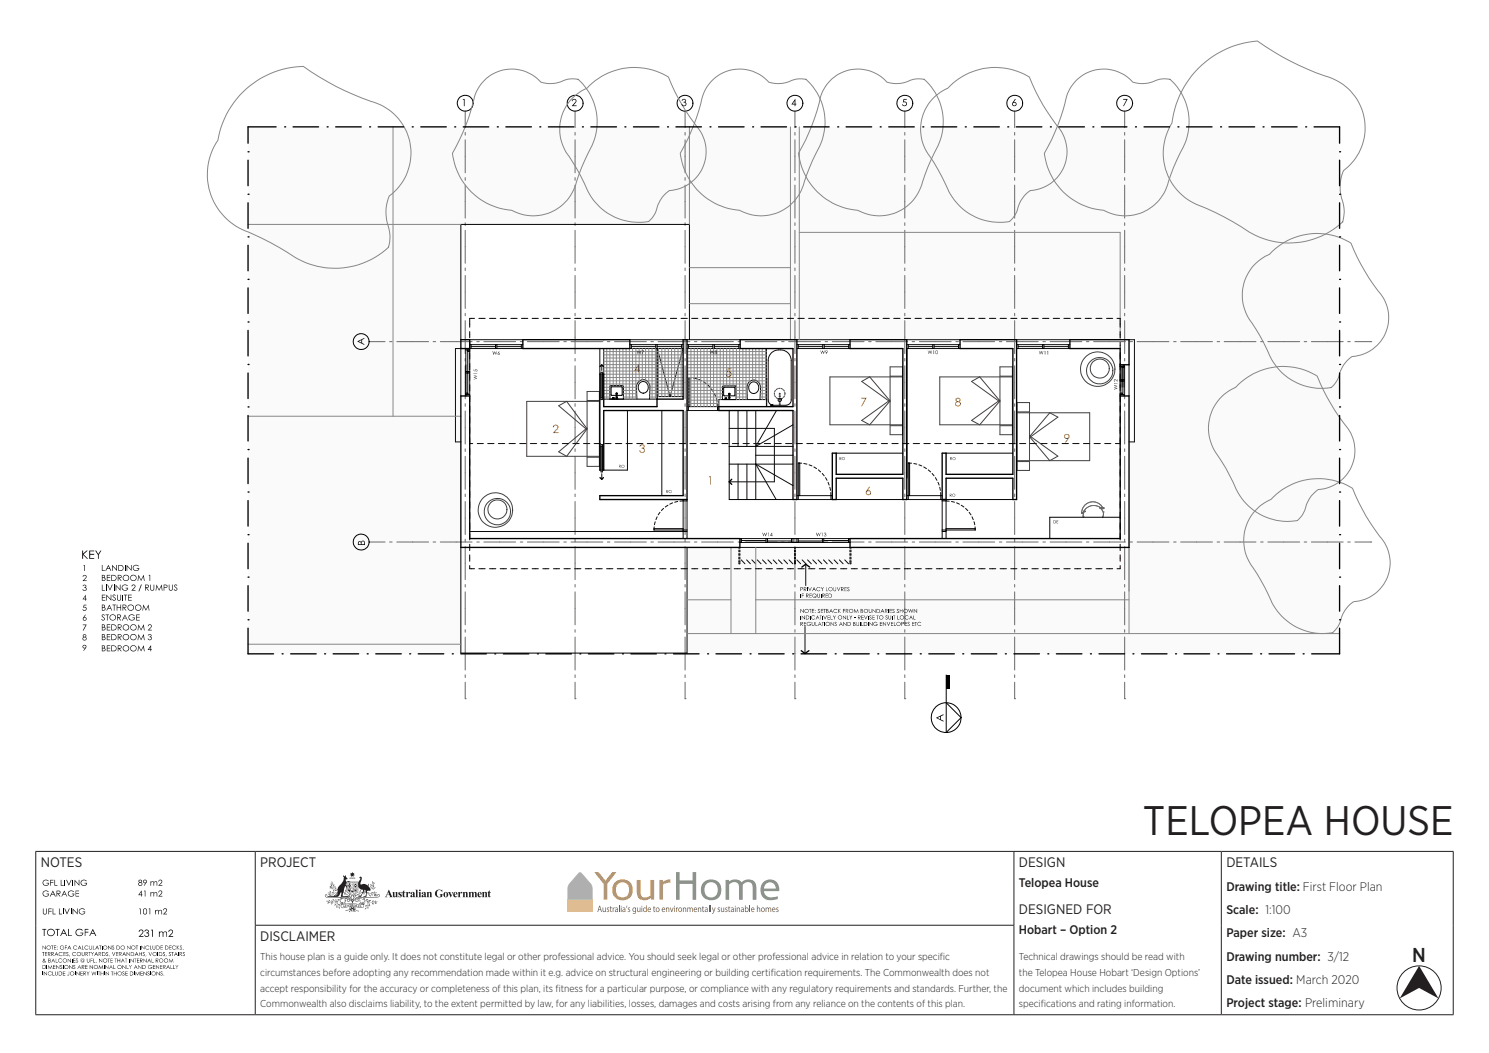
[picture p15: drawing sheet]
<svg xmlns="http://www.w3.org/2000/svg" width="420mm" height="297mm" viewBox="0 0 420 297" stroke-linecap="round" stroke-linejoin="round" font-family="sans-serif">
<defs><g id="words">
<text font-size="11.6" fill="#231f20" x="322.4" y="235.6">TELOPEA HOUSE</text>
<text font-size="5.7" fill="#231f20" x="398.3" y="271.5">N</text>
<g font-size="3.9" fill="#231f20">
<text x="11.5" y="244.7">NOTES</text>
<text x="73.4" y="244.7">PROJECT</text>
<text x="287.4" y="244.7">DESIGN</text>
<text x="345.9" y="244.7">DETAILS</text>
<text x="287.4" y="257.9">DESIGNED FOR</text>
<text x="73.4" y="265.5">DISCLAIMER</text>
</g>
<g font-size="3.5" fill="#231f20">
<text x="287.4" y="250.2">Telopea House</text>
<text x="345.9" y="251.2">Drawing title: First Floor Plan</text>
<text x="345.9" y="257.8">Scale: 1:100</text>
<text x="287.4" y="263.5">Hobart – Option 2</text>
<text x="345.9" y="264.4">Paper size: A3</text>
<text x="345.9" y="271">Drawing number: 3/12</text>
<text x="345.9" y="277.6">Date issued: March 2020</text>
<text x="345.9" y="284.1">Project stage: Preliminary</text>
</g>
<g font-size="2.8" fill="#231f20">
<text x="73.4" y="270.9">This house plan is a guide only. It does not constitute legal or other professional advice. You should seek legal or other professional advice in relation to your specif</text>
<text x="73.4" y="275.3">circumstances before adopting any recommendation made within it e.g. advice on structural engineering or building certif</text>
<text x="217.4" y="275.3">ication requirements. The Commonwealth does not</text>
<text x="265.1" y="270.9">ic</text>
<text x="287.4" y="270.9">Technical drawings should be read with</text>
<text x="287.4" y="275.3">the Telopea House Hobart ‘Design Options’</text>
<text x="73.4" y="279.7">accept responsibility for the accuracy or completeness of this plan, its f</text>
<text x="156.7" y="279.7">itness for a particular purpose, or compliance with any regulatory requirements and standards. Further, the</text>
<text x="287.4" y="279.7">document which includes building</text>
<text x="73.4" y="284.1">Commonwealth also disclaims liability, to the extent permitted by law, for any liabilities, losses, damages and costs arising from any reliance on the contents of this plan.</text>
<text x="287.4" y="284.1">specif</text>
<text x="293.6" y="284.1">ications and rating information.</text>
</g>
</g></defs>
<circle cx="400.3" cy="278.6" r="6.2" fill="none" stroke="#231f20" stroke-width=".28"/>
<g fill="#231f20">
<path d="M400.3 272.4l5.5 9.2-5.5-3-5.5 3z"/>
<path d="M110.7 251.6h.6l.1 1.3 .2-.2-.1-1.1h.6l.1 1.5h-.6v-.2a.45 .45 0 0 1-.5 .2 .45 .45 0 0 1-.3-.6z"/>
<path d="M112.5 251.7l.7-.1 .1 .5-.4-.4-.2 .2a.63 .63 0 0 1 .6 .5 .63 .63 0 0 1-.3 .7h-.6v-.5l.4 .4 .2-.3a.71 .71 0 0 1-.5-1z"/>
<path d="M114 251.1v.5h.4l-.4 .2v1l.3-.1a.38 .38 0 0 1-.5 .4 .38 .38 0 0 1-.2-.6v-.7l-.2-.1z"/>
<path d="M114.5 251.6h.6v.3l.2-.3a.23 .23 0 0 1 .4 .1 .23 .23 0 0 1-.1 .3 .23 .23 0 0 1-.4-.1l-.1 .8 .2 .4h-.8l.1-.4z"/>
<path d="M117.2 251h.6v1.9l.1 .2h-.7l.1-.3v-1.7z"/>
<path d="M120.3 251.6h.6v.2a.45 .45 0 0 1 .6-.2 .45 .45 0 0 1 .2 .6l.2 .9h-.7v-1.3l-.3 .2 .2 1.1h-.8l.2-.4z"/>
<path d="M123 251.2a1.56 1.56 0 0 1 1.6-.1l.1-.2v.7a.8 .8 0 0 0-1-.5 .8 .8 0 0 0-.5 1.1 .69 .69 0 0 0 1 .7v-.6l-.2-.1h1l-.2 .1-.1 .6a1.21 1.21 0 0 1-1.6 0 1.21 1.21 0 0 1-.1-1.7z"/>
<path d="M126.4 251.6h.8l-.2 .2 .3 .7 .3-.7-.2-.2h.5l-.7 1.5z"/>
<path d="M129.1 251.6h.6v.3l.3-.3a.23 .23 0 0 1 .3 .1 .23 .23 0 0 1-.1 .3 .23 .23 0 0 1-.3-.1l-.2 .8 .2 .4h-.8l.2-.4z"/>
<path d="M130.5 251.6h.6v.2a.45 .45 0 0 1 .6-.2 .45 .45 0 0 1 .2 .6l.1 .9h-.7v-1.3l-.2 .2 .1 1.1h-.7l.1-.4z"/>
<path d="M132.2 251.6h.5v.2a.46 .46 0 0 1 .9 0 .47 .47 0 0 1 .6-.2 .47 .47 0 0 1 .2 .5l.2 1h-.7l.1-.4-.1-.9-.3 .2 .2 1.1h-.8l.2-.4-.2-.9-.3 .2 .2 1.1h-.7l.1-.4z"/>
<path d="M135.9 251.6h.6v.2a.45 .45 0 0 1 .6-.2 .45 .45 0 0 1 .3 .6l.1 .9h-.7v-1.3l-.3 .2 .2 1.1h-.8l.2-.4z"/>
<path d="M138.1 251.1v.5h.4l-.4 .2v1l.3-.1a.38 .38 0 0 1-.5 .4 .38 .38 0 0 1-.2-.6v-.7l-.2-.1z"/>
<path d="M98.1 250.7l.3 .4 .4-.4-.1 .8-.3 .1v-.3h-.2z"/>
<path d="M105.1 248.5l.1 .7z"/>
<path d="M93.6 248.6l.2 .6z"/>
<path d="M105.4 248.8l.1 .2z"/>
<path d="M105 249.2l.1 .1z"/>
<path d="M93.8 249.2l.1 .2z"/>
<path d="M93.5 249.3h.2z"/>
<path d="M103.9 249.2l.1 .7z"/>
<path d="M104.6 249.3l.1 .7z"/>
<path d="M105.2 249.3l.1 .2z"/>
<path d="M93.8 249.5l.1 .1z"/>
<path d="M105.2 249.7l.3-.2-.5 .5z"/>
<path d="M93.3 249.6l.5 .4z"/>
<path d="M105.5 249.8l-.1 .4-.3 .1z"/>
<path d="M104.4 249.9l.2 .1z"/>
<path d="M93 250l.6 .2z"/>
<path d="M92.9 250.5l1.2-.2 .1-1-.1 .9 1.1 .7 .5-1a2.25 2.25 0 0 0 1.1-3l.5 .3 .2-.3v.4l.5 .6a.5 .5 0 0 0-.4 .3 .5 .5 0 0 0 .1 .6l.5-.3 .7 .2-1.1 .1-.3 .7 .4 .6-.1 .5-.1-.4a.35 .35 0 0 0-.5-.1 .35 .35 0 0 0-.1 .4l-.4 2v.2h.5a.88 .88 0 0 1 1.2 .3l-2.2-.1 .1-1.2-.3 .1a1.4 1.4 0 0 1-1 1.2l-2.7-.1 1.6-.2a.8 .8 0 0 0 1.1-.4l.1 .1 .1-.5-.6 .6-.4 .1 1-.8-1.7 .3 1.2-.4a.52 .52 0 0 0 .6-.5 .52 .52 0 0 0-.7-.5 .52 .52 0 0 0-.3 .7l-.1 .2a.54 .54 0 0 1-.1-.6 .54 .54 0 0 1 .5-.3 1.73 1.73 0 0 0-1.7-.2z"/>
<path d="M98 249l.1 2.5 1.3 .8 1.2-.8 .1-2.5zM98.7 249h.2v.6h-.2zM98.8 249.7l.1 .1zM98.1 250h.3v.5h-.3zM98.1 249.7l.1 .2zM98.5 250.3l.1 .1zM98.3 249.7l.4 .2h-.3zM98.5 249.2l.1 .1zM98.1 249h.3v.6h-.3zM98.1 250.6h.8v1.4l-.8-.6zM98.7 250h.2v.5h-.2zM99 250.6h.8v1.4l-.4 .2-.4-.2zM99 249h.8v1.5h-.8zM99.8 250.6h.9l-.1 .8-.8 .6zM99.8 249h.9v1.5h-.9z"/>
<circle cx="97.2" cy="252.1" r=".08"/>
<circle cx="101.8" cy="251.6" r=".08"/>
<circle cx="101.4" cy="251.8" r=".08"/>
<circle cx="97.1" cy="252.3" r=".08"/>
<circle cx="97.4" cy="252.3" r=".09"/>
<circle cx="93.4" cy="249.1" r=".09"/>
<circle cx="105.7" cy="249.2" r=".09"/>
<circle cx="105.4" cy="249.2" r=".09"/>
<circle cx="93.4" cy="249.4" r=".09"/>
<circle cx="93.6" cy="249.6" r=".09"/>
</g>
<g fill="#231f20">
<path d="M109.7 250.9l1.1 2.2h-1l.2-.2-.1-.4h-.8l-.1 .4 .3 .2h-.7zM109.5 251.6l-.3 .7h.6z" fill-rule="evenodd"/>
<path d="M115.9 251.8a.59 .59 0 0 1 .6-.3 .59 .59 0 0 1 .4 .6l.1 .7 .1 .1a.33 .33 0 0 1-.3 .2 .33 .33 0 0 1-.3-.3l-.2 .2a.35 .35 0 0 1-.5-.1 .35 .35 0 0 1 .2-.5l.5-.3-.1-.4-.3 .1 .1 .3a.23 .23 0 0 1-.4 0 .23 .23 0 0 1 .1-.3zM116.3 252.4l-.1 .2 .1 .2 .2-.1v-.5z" fill-rule="evenodd"/>
<path d="M118.2 251.1a.25 .25 0 0 1 .5 0 .25 .25 0 0 1-.5 0zM118 251.6h.6l.1 1.3 .1 .2h-.8l.2-.3z" fill-rule="evenodd"/>
<path d="M119 251.8a.59 .59 0 0 1 .7-.3 .59 .59 0 0 1 .4 .6v.7l.2 .1a.33 .33 0 0 1-.3 .2 .33 .33 0 0 1-.3-.3l-.2 .2a.35 .35 0 0 1-.6-.1 .35 .35 0 0 1 .3-.5l.5-.3-.1-.4-.3 .1v.3a.23 .23 0 0 1-.3 0 .23 .23 0 0 1 0-.3zM119.5 252.4l-.2 .2 .2 .2 .2-.1v-.5z" fill-rule="evenodd"/>
<path d="M125 252.3a.75 .75 0 0 1 1.5 0 .75 .75 0 0 1-1.5 0zM125.6 251.7l-.1 .6a.41 .41 0 0 0 0 .4 .41 .41 0 0 0 .4 .3l.1-.3a.61 .61 0 0 0-.3-1z" fill-rule="evenodd"/>
<path d="M128 251.8a.58 .58 0 0 1 .7-.2 .58 .58 0 0 1 .3 .7h-.7a.41 .41 0 0 0 .2 .5 .41 .41 0 0 0 .5-.2 .66 .66 0 0 1-1 .4 .66 .66 0 0 1-.1-1.1zM128.4 251.7l-.2 .5h.5l-.1-.4z" fill-rule="evenodd"/>
<path d="M134.9 251.8a.58 .58 0 0 1 .7-.2 .58 .58 0 0 1 .3 .7h-.8a.41 .41 0 0 0 .2 .5 .41 .41 0 0 0 .5-.2 .66 .66 0 0 1-.9 .4 .66 .66 0 0 1-.1-1.1zM135.2 251.7l-.1 .5h.4l-.1-.4z" fill-rule="evenodd"/>
</g>
<g fill="#231f20">
<path d="M94.6 250l.1 .1z"/>
<path d="M94.3 250.1l.1 .1z"/>
</g>
<g fill="#231f20">
<path d="M104.5 250.2l.2 .1z"/>
<path d="M104.8 250.2l.1 .1z"/>
<path d="M93.1 250.2h.1z"/>
<path d="M94.6 250.3h.2z"/>
<path d="M105.8 250.4h.2z"/>
<path d="M93.8 250.5h.2z"/>
<path d="M105.2 250.5h.2z"/>
<path d="M93.4 250.6l.2 .1z"/>
<path d="M104.9 250.7l.6 .1z"/>
<path d="M93.7 250.7l.1 .1z"/>
<path d="M94.1 250.7l.1 .1z"/>
<path d="M99.1 251.1l.5 .3-.1-.5 .1 .1a.46 .46 0 0 1 .1 .5 .46 .46 0 0 1-.5 .2z"/>
<path d="M97.5 250.9v.7z"/>
<path d="M101.6 250.9v.6z"/>
<path d="M94.6 251.1h.4l-.6 .2z"/>
<path d="M93 251.3l.4 .5-.3-.1z"/>
<path d="M101.3 251.4l.1 .1z"/>
<path d="M101.2 247.6l.6-.3a1.41 1.41 0 0 1-.1 1.7v.4a1.86 1.86 0 0 1 2.7 1.8l-.1 .1a.64 .64 0 0 0-.8 .1 .64 .64 0 0 0-.1 .7l-.1 .8h-.9a1.04 1.04 0 0 0 .8-.8 1.04 1.04 0 0 0-.4-1.1l-.7 1.3a.73 .73 0 0 1-.4 .7 .73 .73 0 0 1-.8-.1 1.58 1.58 0 0 0 1.3-2l-.8-.3-.4-.5v-1.2l.7-1.2z"/>
<path d="M105.5 251.6l.3-.1-.6 .5z"/>
<path d="M92.7 251.7l.1 .1z"/>
<path d="M93.6 251.7l.6 .1z"/>
<path d="M97.4 251.7l.1 .1z"/>
<path d="M102.5 251.9h.2z"/>
<path d="M93.3 251.9v.1z"/>
<path d="M92.8 251.9l.1 .2z"/>
<path d="M102.8 251.9l.2 .1z"/>
<path d="M105.6 252h.1z"/>
<path d="M106 252h.1z"/>
<path d="M103.7 252.1h.1z"/>
<path d="M102.4 252.1l.1 .1z"/>
<path d="M104.2 252.1l.1 .1z"/>
<path d="M105.5 252.2h.7z"/>
<path d="M92.6 252.3l.6-.1z"/>
<path d="M104.7 252.2l.1 .1z"/>
<path d="M93.9 252.2h.2z"/>
<path d="M93 252.5l.4-.2-.5 .4z"/>
<path d="M104.8 252.4l.1 .1z"/>
<path d="M105.5 252.4l.5 .1-.1 .3z"/>
<path d="M106.1 252.4l.2 .1z"/>
<path d="M104.1 252.4l.5 .5z"/>
<path d="M93.5 252.5h.1z"/>
<path d="M105 252.6h.1z"/>
<path d="M102.4 253.5l.6-.2z"/>
<path d="M95.9 253.5l.2 .1z"/>
<path d="M102.8 253.6h.1z"/>
<path d="M103.2 253.8l.7-.2z"/>
<path d="M94.6 253.7l.1 .1z"/>
<path d="M92.7 253.8l.5 .5z"/>
<path d="M104 254.1l.7-.2z"/>
<path d="M103.7 253.9l.2 .1z"/>
<path d="M93.4 253.9l.6 .4z"/>
<path d="M105.1 254.1l.3-.2-.5 .5z"/>
<path d="M105.8 254.1l.2-.1-.4 .5z"/>
<path d="M92.4 254.1l.1 .1z"/>
<path d="M92.6 254.2h.2z"/>
<path d="M106.3 254.2l.1 .1z"/>
<path d="M105.4 254.2l.2 .1z"/>
<path d="M106 254.2l.1 .2z"/>
<path d="M92.2 254.3l.2 .1z"/>
<path d="M105.2 254.4l.1 .1z"/>
<path d="M105.6 254.7l.4-.3 .2 .5z"/>
<path d="M103.9 254.5l.2 .1z"/>
<path d="M93.3 254.6l.1 .1z"/>
<path d="M93.6 254.8l.2-.2-.4 .5z"/>
<path d="M103.8 254.6l.2 .2z"/>
<path d="M104.1 254.7l.2 .1z"/>
<path d="M94.4 254.7l.2 .1z"/>
<path d="M94.8 254.7h.1z"/>
<path d="M104.9 254.7l.5 .4z"/>
<path d="M95.2 254.9l.1 .1z"/>
<path d="M104 255l.4 .6z"/>
<path d="M95.3 255.1l.7-.1z"/>
<path d="M94.4 255.2l.5-.2-.6 .4z"/>
<path d="M103 255.3h.6z"/>
<path d="M103.7 255.4l.2 .2z"/>
<path d="M104 255.5l.1 .1z"/>
<path d="M94.9 255.6v.2z"/>
<path d="M95 255.9l.3-.3-.4 .4z"/>
<path d="M95.5 255.7l.3 .6z"/>
<path d="M103.3 255.7l.1 .1z"/>
<path d="M103.7 255.8l.3 .4z"/>
<path d="M103.5 256l.1 .1z"/>
<path d="M103.1 256.1h.2l-.4 .4z"/>
<path d="M103.5 256.3h.2z"/>
<path d="M99.3 249.6l.2 .1z"/>
<path d="M99.1 249.9l.2 .1z"/>
<path d="M99.5 249.9l.1 .1z"/>
<path d="M99.2 250.2h.2v.2z"/>
<path d="M98.8 246.2l.4 .1 .2-.4 .1 .4 .5-.1-.2 .4 .3 .2-.4 .1v.5l-.3-.3-.4 .3 .1-.5-.5-.1 .4-.2z"/>
<path d="M97.2 255.3l.3-.1 .2 .5 .1-.2-.2-.3 .2-.1v.6l-.3 .1z"/>
<path d="M97.9 255.2l.4-.2v.2h-.3l.4 .4-.4 .1v-.2h.3z"/>
<path d="M98.4 255h.6v.1l-.2-.1 .1 .5-.3 .1v-.6l-.2 .2z"/>
<path d="M100.5 255.1h.3l-.1 .5h.3v.1l-.6-.1z"/>
<path d="M101.1 255.2l.3 .1-.1 .5-.3-.1z"/>
<path d="M99.9 250.9l.1 .1 .2-.2 .3 .3-.1-.2 .2-.1-.1 .1v.5l-.3 .1v-.2l-.3 .2 .1-.3z"/>
<path d="M91.7 252.4v.4l.5 .4h5.7l.5 .1 .2 .3-.6-.3-1.3 .1-.7-.2-.2 .1 .7 .2-.7 .3-.6-.2 .5 .2a1.14 1.14 0 0 1-1.7-.1h-.2l1.1 .5-1.9 .2-.7 .4h.3a.59 .59 0 0 1 1-.2l.9-.2 .1 .2v-.2l.7-.2-.1 1.1a1.07 1.07 0 0 1 .8-1.5l-.1 .8 .1-.5a1.43 1.43 0 0 1 1.4-.7l-.3 .6-.2 1.1 .3-.4 .5 .1a.71 .71 0 0 1-.6-.7 .71 .71 0 0 1 .5-.7l-.2 .5 .1 .5v-.6a.58 .58 0 0 1 .6-.3 .58 .58 0 0 1 .5 .5l-.6 .1v-.3l.4-.1-.5-.1a.47 .47 0 0 0 .3 .7 .47 .47 0 0 0 .6-.4l.7 .9 .6-.9a.46 .46 0 0 0 .5 .4 .46 .46 0 0 0 .3-.6l-.4 .2h.4a.34 .34 0 0 1-.4 .3 .34 .34 0 0 1-.1-.6 .59 .59 0 0 1 .8 .1 .59 .59 0 0 1 0 .7l.2-.3-.3-.6a.8 .8 0 0 1 .5 .7 .8 .8 0 0 1-.4 .7l.4-.2v.2l.1-.3 .3 .5-.7-1.6h.2a1.46 1.46 0 0 1 1.5 1l-.3-.7a1.17 1.17 0 0 1 .8 1.9l.3-.6-.1-.6 .2-.1-.4-.2 1.8 .4-1.7-.5a4.7 4.7 0 0 0-3.3-.6l.6-.3 5.8-.1a.42 .42 0 0 0 .4-.5 .42 .42 0 0 0-.5-.3l-.1 .4 .2-.4 .3 .3-.3 .4h-3.9a3.2 3.2 0 0 0-2.7 .5l-.4 .6a1.56 1.56 0 0 1 2-1.6l-.8-.1a2.79 2.79 0 0 1 2.8-.4l-.1-.2 1.7 .5-.6-.3 .5-.4h-.1a1.81 1.81 0 0 1-1.9 0h-.5l1.8-.8 .3-.4-.3 .3-3.3 1.3-1 .7v-.5l-.1 .7-.5 .9 .2-1.4-.3 1.1a.69 .69 0 0 1-.4-1l-.2 .4 .4 .9-.7-1.1v-.5l-.2 .4-1.5-.9 .4 .3a3.1 3.1 0 0 1 1.9 2.1l-.6-.8-.5-.3h-5.8l-.4-.1-.1-.3 .2-.2 .2 .3v-.4zM99.4 253.8v.5z"/>
<path d="M98.6 247.6l1.6 .1-1.5 .1zM98.9 247.6l.3 .1zM99.5 247.6l.2 .1zM100.1 247.6v.2z"/>
<path d="M100 249.2h.5v1.2h-.5zM100.1 249.7v.2h.3v-.2zM100.2 249.7l.2 .1z"/>
<path d="M99.1 255h.5l.2 .5-.4-.2v.2h-.3zM99.3 255l.2 .2z"/>
<path d="M100.1 255l.3 .6h-.3v-.2l-.4 .1zM100 255.2l-.1 .2h.2z"/>
<path d="M101.7 255.3l.3 .6-.5-.2-.2 .1zM101.6 255.5l-.1 .2h.2z"/>
<path d="M99.2 249.2v.3h.3v-.3zM99.2 249.3h.3z"/>
<path d="M97.7 248.7l.1 3 1.6 1 1.5-1 .1-3zM97.8 248.8h3.1l-.1 2.8-1.4 .9-1.4-.8-.2-.4z"/>
<path d="M96.9 255.4l.4 .5-.5-.1-.1 .1zM96.9 255.5l-.1 .2h.2z"/>
<path d="M96.2 254.5v1h-.7l.7 .1 .1 .4 .4 .1 2-.3-.2 .4 .2 .2-1.3 .4 .1 .2 1.3-.4-.4 .6 .2 .1 .7-1-.3 .4a.47 .47 0 0 0 .3 .5 .47 .47 0 0 0 .6-.2l.4 .2-.3-.6 1.1 .5 .2-.2-1.2-.5 .2-.4-.4-.2h.4a2.9 2.9 0 0 0 2.2 .1l.1-.2a.83 .83 0 0 0-.3-1.3l-.3 .3v.4a10.3 10.3 0 0 0-5.2 0v-.5zM97.6 256.8l.6-.1zM100.6 256.8l.6 .1zM96.3 254.5l.4 .1-.1 .2 .1-.2a.26 .26 0 0 0-.4 0 .26 .26 0 0 0 0 .4zM96.4 254.9l.2 .2zM96.4 254.6l.1 .2zM98.8 255.8h.2l-.3 .3 .2 .3-.3-.1zM98.4 256.6l.4-.1zM98.9 256.6l-.3 .5zM98.7 256h.4l-.1 .2zM99.2 256l-.1 .2zM99 255.8h.2zM99.3 255.7l.2 .2-.1 .2zM99.6 255.8h.2zM99.1 256.7a.3 .3 0 0 1 .6 0 .3 .3 0 0 1-.6 0zM99.3 256.4l-.2 .4zM99.1 256.9l.7 .1zM99.8 256.5l.3 .6zM100 256.5l.3 .1zM100.2 256v.3l-.3 .1zM99.7 256.1a.2 .2 0 0 1 .4 0 .2 .2 0 0 1-.4 0zM96.2 255.1l.3 .1a13.9 13.9 0 0 1 5.8 0l.3-.1-.2 .7a4.2 4.2 0 0 1-2.7-.2l-2.1 .3a.77 .77 0 0 1-.8 .2 .77 .77 0 0 1-.5-.7zM102.1 255h.3zM102.4 254.7l-.1 .2zM102.1 254.6a.31 .31 0 0 1 .5-.1 .31 .31 0 0 1-.1 .5l.1-.3-.3-.1-.1 .3z"/>
<circle cx="94.5" cy="250.3" r=".08"/>
<circle cx="105.6" cy="250.3" r=".09"/>
<circle cx="93.7" cy="250.5" r=".09"/>
<circle cx="105.7" cy="250.6" r=".1"/>
<circle cx="93" cy="251.8" r=".09"/>
<circle cx="105.9" cy="251.8" r=".09"/>
<circle cx="106.2" cy="251.8" r=".1"/>
<circle cx="92.5" cy="251.9" r=".09"/>
<circle cx="93.1" cy="252" r=".08"/>
<circle cx="102.7" cy="252.2" r=".08"/>
<circle cx="94.6" cy="252.2" r=".09"/>
<circle cx="104" cy="252.2" r=".09"/>
<circle cx="93.6" cy="252.3" r=".09"/>
<circle cx="105.1" cy="252.4" r=".08"/>
<circle cx="93.8" cy="252.4" r=".09"/>
<circle cx="106.2" cy="252.7" r=".1"/>
<circle cx="94.9" cy="253.8" r=".07"/>
<circle cx="94.8" cy="254" r=".09"/>
<circle cx="92.2" cy="254.2" r=".09"/>
<circle cx="93.5" cy="254.2" r=".08"/>
<circle cx="94.9" cy="254.5" r=".08"/>
<circle cx="106.3" cy="254.5" r=".09"/>
<circle cx="105.4" cy="254.8" r=".1"/>
<circle cx="103.9" cy="255.3" r=".09"/>
<circle cx="94.8" cy="255.4" r=".09"/>
<circle cx="95.1" cy="255.4" r=".09"/>
<circle cx="103.1" cy="255.7" r=".09"/>
<circle cx="101.2" cy="251.6" r=".08"/>
<circle cx="97.2" cy="251.7" r=".09"/>
<circle cx="92.6" cy="254.4" r=".09"/>
</g>
<g fill="#7a5b4b">
<path d="M170 256h.2v.9l.2 .2 .3-.2v-.9h.2v1.2l-.2-.2-.4 .3-.3-.3z"/>
<path d="M171.3 256h.5l-.4 .3a.48 .48 0 0 1 .4 .5 .48 .48 0 0 1-.5 .4l-.1-.2 .2 .1 .3-.2-.5-.4z"/>
<path d="M172.1 255.7l.2-.1v.4h.3v.1h-.3l.2 1.2-.4-.3v-.9h-.1z"/>
<path d="M172.8 256l.2 .2 .4-.3-.4 .6v.7h-.2z"/>
<path d="M174.6 255.4h.2v1.8h-.2z"/>
<path d="M176.7 255.5l.3-.1-.4 .7z"/>
<path d="M177.3 256h.4l-.4 .3a.48 .48 0 0 1 .4 .5 .48 .48 0 0 1-.5 .4l-.1-.2 .3 .1 .2-.2-.5-.4z"/>
<path d="M179.7 256h.2v.9l.3 .2 .2-.2v-.9h.2l.1 1.2-.2-.2-.4 .3-.3-.3z"/>
<path d="M184.4 255.7l.1-.1v.4h.3v.1h-.3l.3 1.2-.4-.3v-.9h-.2z"/>
<path d="M187.8 256l.2 .2 .4-.3 .3 .2 .1 1.1h-.2v-.9l-.3-.2-.2 .3-.1 .8h-.2z"/>
<path d="M189 256h.2l.3 1 .3-1h.2l-.4 1.2h-.2z"/>
<path d="M190.7 256l.2 .2 .3-.3-.3 .6v.7h-.2z"/>
<path d="M192.6 256l.2 .2 .4-.3 .3 .2 .1 1.1h-.2l-.1-.9-.2-.2-.3 .3v.8h-.2z"/>
<path d="M193.9 256l.1 .2a.35 .35 0 0 1 .4-.3 .35 .35 0 0 1 .3 .3l.4-.3 .3 .3v1h-.2v-.9l-.2-.2-.2 .2-.1 .9h-.1l-.1-.9-.2-.2-.2 .3v.8h-.2z"/>
<path d="M196.9 256l.1 .2 .4-.3 .3 .2 .1 1.1h-.2v-.9l-.3-.2-.2 .3v.8h-.2z"/>
<path d="M198.1 255.7l.2-.1v.4h.3v.1h-.3l.2 1.2-.3-.3-.1-.9h-.1z"/>
<path d="M199.9 255.4h.2v1.8h-.2z"/>
<path d="M200.4 255.4h.2v1.8h-.2z"/>
<path d="M200.8 256h.2l.3 1 .3-1h.3l-.6 1.5-.4 .3 .3-.6z"/>
<path d="M202.6 256h.5l-.5 .3a.48 .48 0 0 1 .5 .5 .48 .48 0 0 1-.6 .4l-.1-.2 .3 .1 .2-.2-.4-.4z"/>
<path d="M203.3 256h.2l.1 .9 .2 .2 .3-.2v-.9h.2v1.2l-.2-.2-.4 .3-.3-.3z"/>
<path d="M204.7 256h.5l-.5 .3a.48 .48 0 0 1 .5 .5 .48 .48 0 0 1-.6 .4v-.2l.2 .1 .2-.2-.4-.4z"/>
<path d="M205.5 255.7l.2-.1v.4h.3v.1h-.3l.2 1.2-.4-.3v-.9h-.2z"/>
<path d="M207.8 256l.2 .2 .4-.3 .3 .2v1.1h-.2v-.9l-.2-.2-.3 .3v.8h-.2z"/>
<path d="M211.4 255.4h.2v1.8h-.2z"/>
<path d="M213.5 255.4h.2v.8l.3-.3 .4 .2v1.1h-.2v-.9l-.2-.2-.3 .3v.8h-.2z"/>
<path d="M216 256l.1 .2a.35 .35 0 0 1 .4-.3 .35 .35 0 0 1 .3 .3l.4-.3 .3 .3v1h-.2v-.9l-.2-.2-.2 .2-.1 .9h-.1l-.1-.9-.2-.2-.2 .3v.8h-.2z"/>
<path d="M219.1 256h.5l-.5 .3a.48 .48 0 0 1 .5 .5 .48 .48 0 0 1-.6 .4l-.1-.2 .3 .1 .2-.2-.4-.4z"/>
<path d="M169.1 255.7l-.2 .8h.5zM169 255.5h.3l.5 1.7h-.2l-.2-.5h-.5l-.2 .5h-.2z"/>
<path d="M173.6 256.8a.3 .3 0 0 0 .6 0 .3 .3 0 0 0-.6 0zM173.5 256.1l.4-.2 .4 .3v1l-.2-.1a.38 .38 0 0 1-.6 0 .38 .38 0 0 1 .1-.6l.5-.2z"/>
<path d="M175.1 256h.2v1.2h-.2zM175.1 255.5l.2 .2z"/>
<path d="M175.7 256.8a.3 .3 0 0 0 .6 0 .3 .3 0 0 0-.6 0zM175.6 256.1l.4-.2 .4 .3v1l-.2-.1a.38 .38 0 0 1-.6 0 .38 .38 0 0 1 .1-.6l.5-.2z"/>
<path d="M178.7 256.2l-.1 .4 .1 .4a.41 .41 0 0 0 .5-.4 .41 .41 0 0 0-.5-.4zM178.5 256.1l.4-.2 .3 .3 .2-.2v1.1a.59 .59 0 0 1-.2 .6 .59 .59 0 0 1-.7 0v-.2l.5 .1 .2-.6-.3 .2a.67 .67 0 0 1-.4-1.1z"/>
<path d="M181 256h.2v1.2h-.2zM181 255.5l.1 .2z"/>
<path d="M181.7 256.2l-.1 .4 .1 .4a.42 .42 0 0 0 .5-.4 .42 .42 0 0 0-.5-.4zM182.2 255.4h.2v1.8l-.2-.2-.1 .1a.56 .56 0 0 1-.7-.5 .56 .56 0 0 1 .8-.5z"/>
<path d="M183 256.2l-.2 .3h.6l-.1-.3zM182.8 256.1l.4-.2 .2 .1 .2 .6h-.8l.2 .4h.5a.53 .53 0 0 1-.7 .1 .53 .53 0 0 1-.1-.7z"/>
<path d="M185.3 256.2l-.1 .4 .1 .4a.43 .43 0 0 0 .5-.4 .43 .43 0 0 0-.5-.4zM184.8 256.6a.6 .6 0 0 1 1.2 0 .6 .6 0 0 1-1.2 0z"/>
<path d="M187 256.2l-.2 .3h.6l-.1-.3zM186.8 256.1l.4-.2 .2 .1 .2 .6h-.8l.2 .4h.5a.53 .53 0 0 1-.7 .1 .53 .53 0 0 1-.1-.7z"/>
<path d="M190.2 256h.2v1.2h-.2zM190.2 255.5l.2 .2z"/>
<path d="M191.7 256.2l-.2 .4 .2 .4a.43 .43 0 0 0 .5-.4 .43 .43 0 0 0-.5-.4zM191.2 256.6a.6 .6 0 0 1 1.2 0 .6 .6 0 0 1-1.2 0z"/>
<path d="M196 256.2l-.1 .3h.5l-.1-.3zM195.8 256.1l.4-.2 .3 .1 .1 .6h-.7l.1 .4h.5a.53 .53 0 0 1-.7 .1 .53 .53 0 0 1-.1-.7z"/>
<path d="M198.9 256.8a.3 .3 0 0 0 .6 0 .3 .3 0 0 0-.6 0zM198.8 256.1l.4-.2 .4 .3v1l-.2-.1a.38 .38 0 0 1-.6 0 .38 .38 0 0 1 .1-.6l.5-.2z"/>
<path d="M206.3 256.8a.3 .3 0 0 0 .6 0 .3 .3 0 0 0-.6 0zM206.2 256.1l.4-.2 .4 .3v1l-.2-.1a.38 .38 0 0 1-.6 0 .38 .38 0 0 1 .1-.6l.5-.2z"/>
<path d="M207.3 256h.2v1.2h-.2zM207.3 255.5l.2 .2z"/>
<path d="M209.1 256.8a.3 .3 0 0 0 .6 0 .3 .3 0 0 0-.6 0zM209 256.1l.4-.2 .4 .3v1l-.2-.1a.38 .38 0 0 1-.6 0 .38 .38 0 0 1 .1-.6l.5-.2z"/>
<path d="M210.4 256.3l-.1 .1a.41 .41 0 0 0 .1 .5 .41 .41 0 0 0 .4 .1l.1-.6-.3-.3zM210.1 255.4h.2v.8l.1-.2a.58 .58 0 0 1 .8 .6 .58 .58 0 0 1-.8 .6l-.1-.2-.2 .2z"/>
<path d="M212.2 256.2l-.2 .3h.6l-.1-.3zM212 256.1l.4-.2 .2 .1 .2 .6h-.8l.2 .4h.5a.53 .53 0 0 1-.7 .1 .53 .53 0 0 1-.1-.7z"/>
<path d="M215 256.2l-.1 .4 .1 .4a.43 .43 0 0 0 .5-.4 .43 .43 0 0 0-.5-.4zM214.5 256.6a.6 .6 0 0 1 1.2 0 .6 .6 0 0 1-1.2 0z"/>
<path d="M218.1 256.2l-.1 .3h.5l-.1-.3zM217.9 256.1l.4-.2 .3 .1 .1 .6h-.7l.1 .4h.5a.53 .53 0 0 1-.7 .1 .53 .53 0 0 1-.1-.7z"/>
</g>
<path d="M160.1 253.8h7.1v3.5h-7.1z" fill="#e9bd84"/>
<path d="M163.1 246.2l.4-.2 .5 .2 3 3.5 .2 .9v3.2h-7.1v-3.2l.2-1z" fill="#a9bfa3"/>
<path d="M190.7 246v7.8h1v-4.5h3.7v4.5h1v-7.8h-1v2.3h-3.7v-2.3zM199.2 249.4a1.98 1.98 0 0 1 2.5-.2 1.98 1.98 0 0 1 .7 2.4 1.89 1.89 0 0 1-2.2 1.5 1.89 1.89 0 0 1-1.5-2.1zM198.4 248.9a2.96 2.96 0 0 0 .5 4.6 2.96 2.96 0 0 0 4.4-1.3 2.96 2.96 0 0 0-2.1-4.1h-.7a2.78 2.78 0 0 0-2.1 .8zM204.7 248.2v5.6h1v-4.3a1.55 1.55 0 0 1 1.9-.6 1.55 1.55 0 0 1 .9 1.8v3.1h1v-4.2a1.53 1.53 0 0 1 1.9-.8 1.53 1.53 0 0 1 .9 1.9v3.1h1.1v-3.1a2.37 2.37 0 0 0-1.5-2.5 2.37 2.37 0 0 0-2.7 .7 2.52 2.52 0 0 0-3.5-.3l-.1-.4zM216 249.4a1.66 1.66 0 0 1 1.9-.4 1.66 1.66 0 0 1 .9 1.6h-3.3zM215.1 249a2.98 2.98 0 0 0-.2 3.7 2.98 2.98 0 0 0 3.5 1.1l1-.2v-.8a2.85 2.85 0 0 1-3.8-.9l-.1-.6h4.3a2.67 2.67 0 0 0-1.4-3 2.67 2.67 0 0 0-3.3 .7z" fill="#7e967e"/>
<path d="M167.7 246l2.6 3.4v4.4h1v-4.5l2.6-3.3h-1.2l-1.9 2.4-2-2.4zM174.2 249.4a1.98 1.98 0 0 1 2.5-.2 1.98 1.98 0 0 1 .7 2.4 1.89 1.89 0 0 1-2.2 1.5 1.89 1.89 0 0 1-1.5-2.1zM173.4 248.9a2.96 2.96 0 0 0 .5 4.6 2.96 2.96 0 0 0 4.4-1.3 2.96 2.96 0 0 0-2.1-4.1h-.6a2.78 2.78 0 0 0-2.2 .8zM179.6 248.2a7.4 7.4 0 0 0 .5 5.1 2.7 2.7 0 0 0 3.5-.1l.1 .6h.8v-5.6h-1v4.3a1.57 1.57 0 0 1-2 .6 1.57 1.57 0 0 1-.8-1.9v-3zM186 248.2v5.6h1v-4.3l.9-.4 1.2-.1v-.9l-1.1 .1-1 .5v-.5z" fill="#e08f1f"/>
<path d="M10 240.1h400M10.1 240.2v45.9M72 240.2v20.7M286 240.2v20.7M344.5 240.2v45.9M409.9 240.2v45.9M71.9 261h214.2M72 261.1v25M286 261.1v25M10 286.2h400" fill="none" stroke="#231f20" stroke-width=".28"/>
<path d="M266.9 190.4h.9v3.7h-.9z" fill-rule="evenodd" fill="#000"/>
<path d="M70 35.8v148.6h307.9v-148.6zM130 63.3h64.5v32.5h125.5v28.8h-1.5v29.8h-124.7v29.8h-63.8z" fill-rule="evenodd" fill="#fafafa"/>
<g fill="none" stroke="#696969" stroke-width=".28">
<path d="M131.2 31.3v4.7M131.2 37.3v.8M131.2 39.4v9.3M162.2 31.3v4.7M162.2 37.3v.8M162.2 39.4v9.3M193.2 31.3v4.7M193.2 37.3v.8M193.2 39.4v9.3M224.2 31.3v4.7M224.2 37.3v.8M224.2 39.4v9.3"/>
<path d="M255.2 31.3v4.7M255.2 37.3v.8M255.2 39.4v9.3M286.2 31.3v4.7M286.2 37.3v.8M286.2 39.4v9.3M317.2 31.3v4.7M317.2 37.3v.8M317.2 39.4v9.3M131.2 50.1v.8M131.2 52.2v9.3M162.2 50.1v.8"/>
<path d="M162.2 52.2v9.3M193.2 50.1v.8M193.2 52.2v9.3M224.2 50.1v.8M224.2 52.2v9.3M255.2 50.1v.8M255.2 52.2v9.3M286.2 50.1v.8M286.2 52.2v9.3M317.2 50.1v.8M317.2 52.2v9.3M131.2 62.8v.8"/>
<path d="M131.2 65v9.3M131.2 75.6v.7M131.2 77.7v9.3M162.2 62.8v.8M162.2 65v9.3M162.2 75.6v.7M162.2 77.7v9.3M193.2 62.8v.8M193.2 65v9.3M193.2 75.6v.7M193.2 77.7v9.3M224.2 62.8v.8"/>
<path d="M224.2 65v9.3M224.2 75.6v.7M224.2 77.7v9.3M255.2 62.8v.8M255.2 65v9.3M255.2 75.6v.7M255.2 77.7v9.3M286.2 62.8v.8M286.2 65v9.3M286.2 75.6v.7M286.2 77.7v9.3M317.2 62.8v.8"/>
<path d="M317.2 65v9.3M317.2 75.6v.7M317.2 77.7v9.3M104.1 96.4h4.5M109.9 96.4h.7M111.9 96.4h9M122.2 96.4h.7M124.2 96.4h9M131.2 88.4v.7M131.2 90.4v9.3M134.5 96.4h.7M136.5 96.4h8.9"/>
<path d="M146.8 96.4h.7M148.7 96.4h9M159 96.4h.8M161.1 96.4h8.9M162.2 88.4v.7M162.2 90.4v9.3M171.3 96.4h.7M173.3 96.4h9M183.6 96.4h.7M185.6 96.4h9M193.2 88.4v.7M193.2 90.4v9.3"/>
<path d="M195.9 96.4h.7M197.9 96.4h9M208.2 96.4h.7M210.2 96.4h8.9M220.5 96.4h.7M222.4 96.4h9M224.2 88.4v.7M224.2 90.4v9.3M232.7 96.4h.8M234.8 96.4h8.9M245 96.4h.7M247 96.4h9"/>
<path d="M255.2 88.4v.7M255.2 90.4v9.3M257.3 96.4h.7M259.3 96.4h9M269.6 96.4h.7M271.6 96.4h9M281.9 96.4h.7M283.9 96.4h8.9M286.2 88.4v.7M286.2 90.4v9.3M294.2 96.4h.7M296.2 96.4h9"/>
<path d="M306.4 96.4h.8M308.5 96.4h8.9M317.2 88.4v.7M317.2 90.4v9.3M318.7 96.4h.7M320.7 96.4h9M331 96.4h.8M333 96.4h9M343.3 96.4h.7M345.3 96.4h9M355.6 96.4h.7M357.6 96.4h9"/>
<path d="M367.9 96.4h.7M369.9 96.4h9M380.1 96.4h.8M382.2 96.4h4.5M386.7 96.4h.1M131.2 101.1v.7M131.2 103.2v9.3M131.2 113.8v.8M131.2 115.9v9.3M162.2 101.1v.7M162.2 103.2v9.3M162.2 113.8v.8"/>
<path d="M162.2 115.9v9.3M193.2 101.1v.7M193.2 103.2v9.3M193.2 113.8v.8M193.2 115.9v9.3M224.2 101.1v.7M224.2 103.2v9.3M224.2 113.8v.8M224.2 115.9v9.3M255.2 101.1v.7M255.2 103.2v9.3M255.2 113.8v.8"/>
<path d="M255.2 115.9v9.3M286.2 101.1v.7M286.2 103.2v9.3M286.2 113.8v.8M286.2 115.9v9.3M317.2 101.1v.7M317.2 103.2v9.3M317.2 113.8v.8M317.2 115.9v9.3M131.2 126.6v.7M131.2 128.7v9.3M131.2 139.3v.8"/>
<path d="M162.2 126.6v.7M162.2 128.7v9.3M162.2 139.3v.8M193.2 126.6v.7M193.2 128.7v9.3M193.2 139.3v.8M224.2 126.6v.7M224.2 128.7v9.3M224.2 139.3v.8M255.2 126.6v.7M255.2 128.7v9.3M255.2 139.3v.8"/>
<path d="M286.2 126.6v.7M286.2 128.7v9.3M286.2 139.3v.8M317.2 126.6v.7M317.2 128.7v9.3M317.2 139.3v.8M104.1 152.9h4.5M109.9 152.9h.7M111.9 152.9h9M122.2 152.9h.7M124.2 152.9h9M131.2 141.4v9.4"/>
<path d="M131.2 152.1v.7M131.2 154.2v9.3M134.5 152.9h.7M136.5 152.9h8.9M146.8 152.9h.7M148.7 152.9h9M159 152.9h.8M161.1 152.9h8.9M162.2 141.4v9.4M162.2 152.1v.7M162.2 154.2v9.3M171.3 152.9h.7"/>
<path d="M173.3 152.9h9M183.6 152.9h.7M185.6 152.9h9M193.2 141.4v9.4M193.2 152.1v.7M193.2 154.2v9.3M195.9 152.9h.7M197.9 152.9h9M208.2 152.9h.7M210.2 152.9h8.9M220.5 152.9h.7M222.4 152.9h9"/>
<path d="M224.2 141.4v9.4M224.2 152.1v.7M224.2 154.2v9.3M232.7 152.9h.8M234.8 152.9h8.9M245 152.9h.7M247 152.9h9M255.2 141.4v9.4M255.2 152.1v.7M255.2 154.2v9.3M257.3 152.9h.7M259.3 152.9h9"/>
<path d="M269.6 152.9h.7M271.6 152.9h9M281.9 152.9h.7M283.9 152.9h8.9M286.2 141.4v9.4M286.2 152.1v.7M286.2 154.2v9.3M294.2 152.9h.7M296.2 152.9h9M305.1 144.6h.1M305.1 144.7h.1M305.2 144.7h.1"/>
<path d="M305.3 144.7h.1M305.3 144.7h-.1M305.4 144.7h.1M305.5 145.7h.1M305.5 145.7l.1 .2M305.7 144.2l-.3 .5M305.7 144.2h.1M305.8 144.2h.1M305.8 144.3h.1M305.8 144.2v.1M305.8 144.3l-.3 1.4M306.4 152.9h.8"/>
<path d="M308.5 152.9h8.9M310.3 143.1h.1M310.3 143.2h.1M310.3 143.1v.1M310.3 143.2l.9 1.2M310.3 143.1l.5 .3M310.3 143.1h-.1a3.2 3.2 0 0 0-2.5-.4l-1.3 .7-.7 .8M310.8 143.4h.1M310.9 143.4h.1M311 143.4h.1M311.1 143.2h.1M311.1 143.3h.1"/>
<path d="M311.1 143.4h.1M311.1 143.2v.2M311.1 145.8h.1M311.1 145.8l-.1 .1M311.1 143.2a3.1 3.1 0 0 0-3.6-1.6 3.1 3.1 0 0 0-2.4 3.1M311.2 144.4h.1M311.2 144.4l-.1 1.4M317.2 141.4v9.4M317.2 152.1v.7M317.2 154.2v9.3M318.7 152.9h.7M320.7 152.9h9"/>
<path d="M331 152.9h.8M333 152.9h9M343.3 152.9h.7M345.3 152.9h9M355.6 152.9h.7M357.6 152.9h9M367.9 152.9h.7M369.9 152.9h9M380.1 152.9h.8M382.2 152.9h4.5M386.7 152.9h.1M131.2 164.9v.7"/>
<path d="M131.2 166.9v9.3M131.2 177.6v.7M131.2 179.7v9.3M162.2 164.9v.7M162.2 166.9v9.3M162.2 177.6v.7M162.2 179.7v9.3M193.2 164.9v.7M193.2 166.9v9.3M193.2 177.6v.7M193.2 179.7v9.3M224.2 164.9v.7"/>
<path d="M224.2 166.9v9.3M224.2 177.6v.7M224.2 179.7v9.3M255.2 164.9v.7M255.2 166.9v9.3M255.2 177.6v.7M255.2 179.7v9.3M286.2 164.9v.7M286.2 166.9v9.3M286.2 177.6v.7M286.2 179.7v9.3M317.2 164.9v.7"/>
<path d="M317.2 166.9v9.3M317.2 177.6v.7M317.2 179.7v9.3M131.2 197.1h.1M131.2 190.3v.8M131.2 192.4v4.7M162.2 197.1h.1M162.2 190.3v.8M162.2 192.4v4.7M193.2 197.1h.1M193.2 190.3v.8M193.2 192.4v4.7"/>
<path d="M224.2 197.1h.1M224.2 190.3v.8M224.2 192.4v4.7M255.2 197.1h.1M255.2 190.3v.8M255.2 192.4v4.7M286.2 197.1h.1M286.2 190.3v.8M286.2 192.4v4.7M317.2 197.1h.1M317.2 190.3v.8M317.2 192.4v4.7"/>
</g>
<g fill="none" stroke="#404040" stroke-width=".28">
<path d="M148.6 113.2h20.5v15.5h-20.5zM165.6 110.4h3.5v2.6h-3.5zM165.6 113.2v15.5M218.4 110.8v.5M218.5 111.6l.2 .3M218.7 110.1l-.2 .4M218.9 112.2l.4 .2M219.3 109.7l-.4 .2M219.6 112.5h.4M219.8 111.3l.1-.4 .1 .4M219.8 111.6v.4M219.8 112.3v.4"/>
<path d="M219.8 113v.5M219.8 113.8v.5M219.8 114.6v.1M220 109.5l-.4 .1M220 111.6v.4M220 112.3v.4M220 113v.5M220 113.8v.5M220 114.6v.1M220.3 109.6l.5 .2M220.8 112.3l-.5 .1M221 110l.2 .3"/>
<path d="M221.3 111.7l-.3 .4M221.3 110.6v.8M234.1 106.3h20.5v13.5h-20.5zM251.1 103.5h3.5v2.6h-3.5zM251.1 106.3v13.5M251.1 112.8l-8 5.8 2.2 1.2 5.8-6.7-5.8-6.8-2.2 1.3 8 5.7M265.1 106.3h20.5v13.5h-20.5zM282.1 106.3v13.5M282.1 112.8l-8 5.8 2.2 1.2 5.8-6.7-5.8-6.8-2.2 1.3 8 5.7M282.1 103.5h3.5v2.6h-3.5zM286.9 113.5h3.5v2.7h-3.5zM286.9 116.4h20.5v13.5h-20.5z"/>
<path d="M290.4 116.4v13.5M165.6 129h3.5v2.5h-3.5zM165.6 120.7l-8 6.7 2.2 1.3 5.8-7.7-5.8-7.8-2.2 1.2 8 6.8M251.1 120.1h3.5v2.5h-3.5zM282.1 120.1h3.5v2.5h-3.5zM286.9 130.2h3.5v2.5h-3.5zM290.4 122.9l8 5.8-2.3 1.2-5.7-6.7 5.7-6.8 2.3 1.3-8 5.7"/>
<circle cx="309.6" cy="104.1" r="4.9"/>
<circle cx="310.2" cy="104.6" r="3.7"/>
<circle cx="310.2" cy="104" r="2.68"/>
<circle cx="139.7" cy="143.9" r="4.9"/>
<circle cx="140.3" cy="144.3" r="3.7"/>
<circle cx="140.3" cy="143.7" r="2.69"/>
</g>
<g fill="none" stroke="#0d0d0d" stroke-width=".28">
<path d="M131.4 98.7v13M131.9 98.7v12.6M132.5 98.7v12.6M132.5 95.8h15M132.9 98.3h6.9M132.9 97.2h6.9M132.9 97.8h6.9M140.2 97.8h6.9M140.2 98.3h6.9M140.2 97.2h6.9M169.2 98.3v7.2M170.3 98.3v7.2"/>
<path d="M177.7 95.8h15M178.1 97.8h6.9M178.1 98.3h6.9M178.1 97.2h6.9M185.3 98.3v14.3M185.4 97.8h6.9M185.4 98.3h6.9M185.4 97.2h6.9M185.4 98.3v14.3M185.4 98.3l3.6 13.6 3.7-13.6M193.8 95.8h15M194.2 98.3h6.9"/>
<path d="M194.2 97.2h6.9M194.2 97.8h6.9M201.5 97.8h6.9M201.5 98.3h6.9M201.5 97.2h6.9M216.2 98.3v16.4M217.6 99.5a3.3 3.3 0 0 1 3.5-.7 3.3 3.3 0 0 1 2.1 2.9v11.1a1.51 1.51 0 0 1-1.5 1.5h-3.5a1.51 1.51 0 0 1-1.5-1.5v-11.1a3 3 0 0 1 .9-2.2zM224.8 95.8h15M225.2 98.3h6.9M225.2 97.2h6.9M225.2 97.8h6.9M232.5 97.8h6.9"/>
<path d="M232.5 98.3h6.9M232.5 97.2h6.9M255.8 95.8h15M256.2 97.8h6.9M256.2 98.3h6.9M256.2 97.2h6.9M263.5 97.8h6.9M263.5 98.3h6.9M263.5 97.2h6.9M286.8 95.8h15M287.2 98.3h6.9M287.2 97.2h6.9"/>
<path d="M287.2 97.8h6.9M294.5 97.8h6.9M294.5 98.3h6.9M294.5 97.2h6.9M318.5 95.8h1.5v28.8h-1.5M130 111.7v-13.4h-1.5v26.3h1.5M169.5 105h.4l.1 7.7h-.5zM169.5 112.2h.4M169.7 102.9v1.6M177 115.8v16.8h-6.7M179.7 112.6l-.2-3.4a1.92 1.92 0 0 1 1.9-2.1 1.92 1.92 0 0 1 1.9 2.1l-.1 3.4M180.7 107.8a1.59 1.59 0 0 1 2.2 1.1 1.59 1.59 0 0 1-1.5 2 1.71 1.71 0 0 1-1.4-1.3 1.71 1.71 0 0 1 .7-1.8z"/>
<path d="M185.3 105.7h.1M185.4 111.9h7.3M186.7 115.8v24M194.2 115.8h8.2M194.2 106.5l.9 .1M195.7 106.6l.8 .3M197.1 107l.8 .4M198.4 107.7l.8 .5M199.6 108.6l.7 .6M200.7 109.7l.5 .7M201.5 111l.3 .8M202 112.4l.3 .8"/>
<path d="M202.3 113.8l.1 .9h-7.8M208.2 115.8v10.1M210.7 115.8v10.1M210.8 112.7l-.1-3.3a1.94 1.94 0 0 1 1.9-2.2 1.94 1.94 0 0 1 1.9 2.2l-.1 3.3M211.8 108a1.6 1.6 0 0 1 2.2 1 1.6 1.6 0 0 1-1.4 2 1.71 1.71 0 0 1-1.4-1.3 1.71 1.71 0 0 1 .6-1.7zM213.2 115.8v10.1M216.2 106.7l.1 8M216.2 112.7h-13.4v2M219 115.8l-5.8 10.1M223.7 119.8l-10.5 6.1M316 103.3v8M316.5 103.3v8"/>
<path d="M317.1 103.3v8M318.5 102.9v8.8M132.5 125.1h.8M134.6 125.1h1.7M137.6 125.1h1.7M140.6 125.1h1.8M143.6 125.1h1.8M146.6 125.1h1.8M149.6 125.1h1.8M152.6 125.1h1.8M155.6 125.1h1.7M158.6 125.1h1.7"/>
<path d="M161.6 125.1h1.8M164.6 125.1h1.8M167.6 125.1h1.8M169.5 125.4h.5l-.1 7.7h-.4zM169.5 125.9h.4M169.7 133.6v1.6M170.6 125.1h1.8M173.6 125.1h1.8M176.6 125.1h1.7M179.6 125.1h1.7M182.6 125.1h1.7M185.6 125.1h1.8"/>
<path d="M188.6 125.1h1.8M191.6 125.1h1.8M194.6 125.1h1.8M197.6 125.1h1.8M200.6 125.1h1.7M203.6 125.1h1.7M205.7 120.8h12.7v15.1h-12.7M206.6 125.1h1.8M208.2 130.9v10M209.6 125.1h1.8M210.7 130.9v10M212.6 125.1h1.8"/>
<path d="M213.2 125.9h10.5M213.2 128.4h10.5M213.2 130.9h10.5M213.2 130.9v10M213.2 130.9l10.5 6.1M213.2 130.9l5.7 10M215.6 125.1h1.8M218.6 125.1h1.8M221.6 125.1h1.7M224.6 125.1h1.7M225.2 130.6l.9 .1M226.7 130.7l.9 .2"/>
<path d="M227.6 125.1h1.8M228.2 131.1l.8 .3M229.6 131.7l.7 .5M230.6 125.1h1.8M230.8 132.5l.7 .6M231.9 133.5l.6 .7M232.9 134.7l.4 .8M233.6 125.1h1.8M233.6 136l.3 .8M234 137.4l.3 .9M234.3 138.9l.1 .9h-8.8M236.6 125.1h1.8"/>
<path d="M239.6 125.1h1.8M242.6 125.1h1.7M245.6 125.1h1.7M248.6 125.1h1.7M251.6 125.1h1.8M254.6 125.1h1.8M256.2 130.6l.9 .1M257.6 125.1h1.8M257.8 130.7l.8 .2M259.2 131.1l.8 .3M260.5 131.7l.8 .5M260.6 125.1h1.8"/>
<path d="M261.8 132.5l.7 .6M262.9 133.5l.6 .7M263.6 125.1h1.8M263.9 134.7l.4 .8M264.6 136l.3 .8M265.1 137.4l.1 .9M265.3 138.9l.1 .9h-8.8M266.6 125.1h1.7M269.6 125.1h1.7M272.6 125.1h1.8M275.6 125.1h1.8M278.6 125.1h1.8"/>
<path d="M281.6 125.1h1.8M284.6 125.1h1.8M287.6 125.1h1.7M290.6 125.1h1.7M293.6 125.1h1.7M296.6 125.1h1.8M299.6 125.1h1.8M302.6 125.1h1.8M305.6 125.1h1.8M308.6 125.1h1.8M311.6 125.1h1.7M314.6 125.1h1.4"/>
<path d="M132.5 149.9h60.2M184.5 148.6v.9M184.8 147.2l-.2 .8M185.4 145.8l-.4 .8M186.2 144.5l-.5 .7M187.2 143.4l-.6 .6M188.4 142.5l-.7 .5M189.7 141.8l-.8 .4M191.2 141.4l-.9 .3M191.8 141.4l.9-.1v7.8M193.8 141.3v8.2M208.4 158.1v.9h.3v-.9"/>
<path d="M208.4 154.4v.3M208.4 155.1v.6M208.4 156.1v.6M208.4 157.1v.6M208.7 154.7v-.3h31.1v.3M208.7 155.1v.6M208.7 156.1v.6M208.7 157.1v.6M209.1 157.9l1 1.1M209.1 151.9h7M209.1 153h7M209.1 152.5h7"/>
<path d="M210.6 157.9l1.1 1.1M212.1 157.9l1 1.1M213.6 157.9l1.1 1.1M215.1 157.9l1 1.1M216.5 151.9h6.8M216.5 153h6.8M216.5 152.6h6.8M216.6 157.9l1.1 1.1M218.1 157.9l1 1.1M219.6 157.9l1 1.1M221.1 157.9l1.1 1.1M222.6 157.9l1 1.1"/>
<path d="M224.1 154.4v.3M224.1 155.1v.6M224.1 156.1v.6M224.1 157.1v.6M224.1 158.1v.9h.3v-.9M224.4 154.4v.3M224.4 155.1v.6M224.4 156.1v.6M224.4 157.1v.6M224.8 157.9l1 1.1M225.2 140.9h9.2M225.2 151.9h6.8"/>
<path d="M225.2 153h6.8M225.2 152.6h6.8M226.3 157.9l1 1.1M227.3 159.1v6.1M227.8 157.9l1 1.1M229.3 157.9l1 1.1M230.7 157.9l1.1 1.1M232.3 157.9l1 1.1M232.4 151.9h7M232.4 153h7M232.4 152.5h7M233.8 157.9l1 1.1"/>
<path d="M235.3 157.9l1 1.1M236.8 157.9l1 1.1M238.3 157.9l1 1.1M239.8 158.1v.9h.2v-.9M239.8 155.1v.6M239.8 156.1v.6M239.8 157.1v.6M240 154.4v.3M240 155.1v.6M240 156.1v.6M240 157.1v.6M256.2 140.9h9.2"/>
<path d="M265.8 141.3v8.2M267.7 141.4l-.8-.1v7.8M268.4 141.4l.8 .3M269.8 141.8l.8 .4M271.1 142.5l.8 .5M272.4 143.4l.6 .6M273.4 144.5l.5 .7M274.2 145.8l.3 .8M274.7 147.2l.2 .8M275 148.6l.1 .9M227.1 176.7v7.6"/>
<circle cx="173.9" cy="112.1" r=".16"/>
<circle cx="205.7" cy="112.2" r=".18"/>
<circle cx="219.9" cy="112.8" r=".45"/>
</g>
<g fill="none" stroke="#000" stroke-width=".28">
<path d="M131.4 98.3v.4h1.1M132.5 93.5v1.8M132.5 96.5v2.6h-.6v-.4M132.5 99.5v1.8M132.5 97.2h.4v1.1h-.4M133.8 89.8h-1.3v2.5M135.1 89.8h1.8M138.1 89.8h1.8M139.8 97.2h.4v1.1h-.4zM141.1 89.8h1.8M144.1 89.8h1.8M147.1 89.8h1.8"/>
<path d="M147.5 97.2h-.4v1.1h.4M150.1 89.8h1.7M153.1 89.8h1.7M156.1 89.8h1.7M159.1 89.8h1.8M162.1 89.8h1.8M165.1 89.8h1.8M168.1 89.8h1.8M171.1 89.8h1.8M174.1 89.8h1.7M177.1 89.8h1.7M177.7 97.2h.4v1.1h-.4"/>
<path d="M180.1 89.8h1.8M183.1 89.8h1.8M185 97.2h.4v1.1h-.4zM186.1 89.8h1.8M189.1 89.8h1.8M192.1 89.8h1.8M192.7 97.2h-.4v1.1h.4M193.8 97.2h.4v1.1h-.4M194.5 95.8v-32.5h-64.5v32.5M195.1 89.8h1.7M198.1 89.8h1.7M201.1 97.2h.4v1.1h-.4z"/>
<path d="M201.1 89.8h1.7M204.1 89.8h1.8M207.1 89.8h1.8M208.8 97.2h-.4v1.1h.4M210.1 89.8h1.8M213.1 89.8h1.8M216.1 89.8h1.8M219.1 89.8h1.7M222.1 89.8h1.7M224.8 97.2h.4v1.1h-.4M225.1 89.8h1.8M228.1 89.8h1.8"/>
<path d="M231.1 89.8h1.8M232.1 97.2h.4v1.1h-.4zM234.1 89.8h1.8M237.1 89.8h1.8M239.8 97.2h-.4v1.1h.4M240.1 89.8h1.7M243.1 89.8h1.7M246.1 89.8h1.7M249.1 89.8h1.8M252.1 89.8h1.8M255.1 89.8h1.8M255.8 97.2h.4v1.1h-.4"/>
<path d="M258.1 89.8h1.8M261.1 89.8h1.8M263.1 97.2h.4v1.1h-.4zM264.1 89.8h1.7M267.1 89.8h1.7M270.1 89.8h1.8M270.8 97.2h-.4v1.1h.4M273.1 89.8h1.8M276.1 89.8h1.8M279.1 89.8h1.8M282.1 89.8h1.8M285.1 89.8h1.7"/>
<path d="M286.8 97.2h.4v1.1h-.4M288.1 89.8h1.7M291.1 89.8h1.8M294.1 89.8h1.8M294.1 97.2h.4v1.1h-.4zM297.1 89.8h1.8M300.1 89.8h1.8M301.8 97.2h-.4v1.1h.4M303.1 89.8h1.8M306.1 89.8h1.7M309.1 89.8h1.7M312.1 89.8h1.7"/>
<path d="M315.1 89.8h.9v2.5M316 93.5v1.8M316 96.5v1.8M316 99.5v1.8M131.4 111.3h1.1v2M131.4 104.8h1.1v.4h-1.1zM131.9 111.3v-.4h-.5v.8M131.9 104.8v.4M132.5 102.5v1.8M132.5 105.5v1.8M132.5 108.5v1.8M132.5 114.5v1.8"/>
<path d="M132.5 117.5v1.8M170.3 112.6h15M172 112.6l.1-3.7 3.5-.1 .2 .1v3.7M172.4 109.2l3-.1 .1 2.4h-3.1zM172.6 112.5v.1M172.8 112.4l.4-.1v-.2h-.4v.4M172.8 112.4l.4 .1M174.1 112.5v-1.6l-.2-.1-.1 1.7M174.3 112.5v.1M193.8 114.7h.8v-8.2h-.4v9.3h-.4M202.8 114.7h-.4v1.1h.4M203.9 108.9l3.7 .1v3.7h-3.8z"/>
<path d="M204.2 109.3l3-.1 .1 2.4h-3.1zM204.4 112.7h.1M204.5 112.4l.5 .1v.2M204.8 112.4l.2-.2h-.5v.5M205.7 115.8v25.1h18M205.8 112.7v-1.7h-.2v1.7M206.1 112.7h.1M217.2 114.6v.1M217.2 114.6h1M217.5 114.4l.5 .1v.1M217.7 114.4l.3-.3h-.5v.5M218.2 114.6v.1"/>
<path d="M316 111.3h1.1v.4M316 102.5v1.8M316 105.5v2h1.1v-.4h-1.1M316 108.5v1.8M316 114.5v1.8M316 117.5v1.8M316 103.3h1.1M316.5 111.3v-.4h-.5v2.4M316.5 107.1v.4M317.1 102.9v.8h-.6v-.4M132.5 120.5v1.8M132.5 123.5v1.8"/>
<path d="M132.5 126.5v1.8M132.5 129.5v1.8M132.5 132.5v1.8M132.5 135.5v1.8M132.5 138.5v1.8M205.7 125.9h7.5v5h-7.5M224.8 139.8h.8v-9.2h-.4v10.3h-.4M234.8 139.8h-.4v1.1h.4M235.9 127.8h18.8M255.8 139.8h.8v-9.2h-.4v10.3h-.4M265.8 139.8h-.4v1.1h.4v.4h1.1v-.4h18.8M266.9 127.8h18.8"/>
<path d="M316 120.5v1.8M316 123.5v1.8M316 126.5v1.8M316 129.5v1.8M316 132.5v1.8M316 135.5v1.8M316 138.5v1.8M130 154.4v29.8h63.8v-29.8M132.5 141.5v1.8M132.5 144.5v1.8M132.5 147.5v1.8M132.5 150.5v1.8"/>
<path d="M132.5 153.5v1.8M132.5 156.5v1.8M132.5 159.5v.9h1.3M192.7 140.9v.4h1.1v-.4M192.7 149.9h1.1M193.8 151.9v-2.4h-9.3v-.4h8.2v2.8M208.7 151.9h.4v1.1h-.4M216.1 151.9h.4v1.1h-.4zM223.3 151.9h1.9v1.1h-1.9zM223.7 151.9v1.1M224.8 151.9v1.1M232 151.9h.4v1.1h-.4z"/>
<path d="M235.9 140.9h18.8M239.8 151.9h-.4v1.1h.4M265.8 151.9v-2.4h9.3v-.4h-8.2v2.8M265.8 149.9h1.1M316 141.5v1.8M316 144.5v1.8M316 147.5v1.8M316 150.5v1.8M316 153.5v1.8M316 156.5v1.8M316 159.5v.9h-.9M316 145.9h-19.9v6"/>
<path d="M135.1 160.4h1.8M138.1 160.4h1.8M141.1 160.4h1.8M144.1 160.4h1.8M147.1 160.4h1.8M150.1 160.4h1.7M153.1 160.4h1.7M156.1 160.4h1.7M159.1 160.4h1.8M162.1 160.4h1.8M165.1 160.4h1.8M168.1 160.4h1.8"/>
<path d="M171.1 160.4h1.8M174.1 160.4h1.7M177.1 160.4h1.7M180.1 160.4h1.8M183.1 160.4h1.8M186.1 160.4h1.8M189.1 160.4h1.8M192.1 160.4h1.8M195.1 160.4h1.7M198.1 160.4h1.7M201.1 160.4h1.7M204.1 160.4h1.8"/>
<path d="M207.1 160.4h1.8M210.1 160.4h1.8M213.1 160.4h1.8M216.1 160.4h1.8M219.1 160.4h1.7M222.1 160.4h1.7M225.1 160.4h1.8M228.1 160.4h1.8M231.1 160.4h1.8M234.1 160.4h1.8M237.1 160.4h1.8M240.1 160.4h1.7"/>
<path d="M243.1 160.4h1.7M246.1 160.4h1.7M249.1 160.4h1.8M252.1 160.4h1.8M255.1 160.4h1.8M258.1 160.4h1.8M261.1 160.4h1.8M264.1 160.4h1.7M267.1 160.4h1.7M270.1 160.4h1.8M273.1 160.4h1.8M276.1 160.4h1.8"/>
<path d="M279.1 160.4h1.8M282.1 160.4h1.8M285.1 160.4h1.7M288.1 160.4h1.7M291.1 160.4h1.8M294.1 160.4h1.8M297.1 160.4h1.8M300.1 160.4h1.8M303.1 160.4h1.8M306.1 160.4h1.7M309.1 160.4h1.7M312.1 160.4h1.7"/>
<path d="M266.9 190.4v16.2l4.2-4.2M266.9 198.2l4.2 4.2"/>
<circle cx="131.2" cy="29.1" r="2.23"/>
<circle cx="162.2" cy="29.1" r="2.23"/>
<circle cx="193.2" cy="29.1" r="2.23"/>
<circle cx="224.2" cy="29.1" r="2.23"/>
<circle cx="255.2" cy="29.1" r="2.23"/>
<circle cx="286.2" cy="29.1" r="2.23"/>
<circle cx="317.2" cy="29.1" r="2.24"/>
<circle cx="101.9" cy="96.3" r="2.24"/>
<circle cx="173.9" cy="111" r=".21"/>
<circle cx="205.7" cy="111.1" r=".22"/>
<circle cx="101.9" cy="152.9" r="2.25"/>
<circle cx="266.9" cy="202.4" r="4.2"/>
</g>
<g fill="none" stroke="#878787" stroke-width=".28">
<path d="M338.1 19.2a26.4 26.4 0 0 1 16.6-7.6 81.3 81.3 0 0 0 21.7 10.8 15.1 15.1 0 0 1 2.6 25.7 12.7 12.7 0 0 0-.1 9.5 10.3 10.3 0 0 1-.2 5 22.2 22.2 0 0 1-28.6 1.4 88.4 88.4 0 0 0-13.5-6.8 15.8 15.8 0 0 1-6-22.5 26.2 26.2 0 0 1 7.5-15.5zM68.6 25.9a25.1 25.1 0 0 1 16.9-7.2 78.4 78.4 0 0 0 21.7 10.8 15 15 0 0 1 2.6 25.8 12.8 12.8 0 0 0 0 9.4 10.3 10.3 0 0 1-.2 5 22.2 22.2 0 0 1-28.6 1.4 108.2 108.2 0 0 0-13.7-6.9 17.1 17.1 0 0 1-5.8-24.6 24.6 24.6 0 0 1 7.1-13.7zM110.9 35.8v81.6M137.1 22.2a11 11 0 0 1 15.5 1 9 9 0 0 0 6.9-.7l1.1-.2a3.8 3.8 0 0 1 4.4 2.2 16.2 16.2 0 0 1 .8 18.8l-2.5 6a16.5 16.5 0 0 1-3.9 7.8 12.5 12.5 0 0 1-15.1 2.2 18.2 18.2 0 0 1-16.7-16.1 60 60 0 0 0 6.5-16.7l1.5-2.7zM161.7 27.4l1.9-1.5 2-1a18.3 18.3 0 0 1 22.9-3.2 61.6 61.6 0 0 0 9.1 15.5 11 11 0 0 1-8.8 16.5 10.2 10.2 0 0 0-4 6.4l-.9 1.5a2.97 2.97 0 0 1-2.9 1.1 16.2 16.2 0 0 1-16.2-11l-2-3.9-2.2-3.6a12.4 12.4 0 0 1 1.1-16.8zM194.5 35.8v27.5M200.9 22.7a10.9 10.9 0 0 1 15.9 .5 9.2 9.2 0 0 0 7-.7l2.2-.3a2.85 2.85 0 0 1 2.7 1.6 16.4 16.4 0 0 1 1.5 19.5l-1.9 4-1.4 4a12.5 12.5 0 0 1-18.3 8 18.3 18.3 0 0 1-16.7-16.1 62.4 62.4 0 0 0 6.5-16.7l1-2zM223 35.8v60M225.5 35.8v60M234.8 22.2a11 11 0 0 1 15.4 1 9 9 0 0 0 6.9-.7l2.3-.3a2.85 2.85 0 0 1 2.7 1.6 16.3 16.3 0 0 1 1.4 19.5l-2.6 6a17 17 0 0 1-3.9 7.8 12.6 12.6 0 0 1-15 2.2 18.2 18.2 0 0 1-16.8-16.1 60 60 0 0 0 6.5-16.7l1.5-2.7zM263.5 27.4l2.7-1.9a5.3 5.3 0 0 0 2.6-2.1 18.3 18.3 0 0 1 21.6-1.7 61.6 61.6 0 0 0 9.1 15.5 11 11 0 0 1-8.9 16.5 8.9 8.9 0 0 0-3.8 5.9l-1.1 2a2.95 2.95 0 0 1-2.9 1.1 16.2 16.2 0 0 1-16.2-11l-2-3.9-2.3-3.6a12.6 12.6 0 0 1 1.2-16.8zM303.6 22.7a10.9 10.9 0 0 1 15.9 .5 9.2 9.2 0 0 0 7-.7l2.2-.3a2.85 2.85 0 0 1 2.7 1.6 16.3 16.3 0 0 1 1.4 19.5l-1.8 4-1.4 4a12.5 12.5 0 0 1-18.3 8 18.2 18.2 0 0 1-16.7-16.1 60 60 0 0 0 6.5-16.7l1-2z"/>
<path d="M70 63.3h60M194.5 75.5h28.5M225.5 65.5h90.5v30.3M354.2 74.3l2-1.6 1.9-1a18.2 18.2 0 0 1 23-3.1 60.1 60.1 0 0 0 9.1 15.4 11 11 0 0 1-8.8 16.6 10.2 10.2 0 0 0-4.1 6.3l-.9 1.5a2.97 2.97 0 0 1-2.9 1.1 16.2 16.2 0 0 1-16.1-10.9l-2.1-4-2.2-3.6a12.5 12.5 0 0 1 1.1-16.7zM170.3 99.2h15M171.1 98.3v14.3M172 98.3v10.6M173 98.3v10.5M173.9 98.3v10.5M174.8 98.3v10.5M175.7 98.3v10.5M176.6 98.3v14.3"/>
<path d="M177.5 98.3v14.3M178.4 98.3v14.3M179.4 98.3v14.3M180.3 98.3v9.2M181.2 98.3v8.8M182.1 98.3v8.9M183 98.3v9.6M183.9 98.3v14.3M184.9 98.3v14.3M185.4 99.2h7.3M185.7 98.3v13.6M186.7 98.3v13.6"/>
<path d="M187.6 98.3v13.6M188.5 98.3v13.6M189.4 98.3v13.6M190.3 98.3v13.6M191.2 98.3v13.6M192.1 98.3v13.6M193.8 99.2h22.4M194 98.3v16.4M194.5 85.7h28.5M194.9 98.3v16.4M195.8 98.3v16.4M196.7 98.3v16.4"/>
<path d="M197.6 98.3v16.4M198.6 98.3v16.4M199.5 98.3v16.4M200.4 98.3v16.4M201.3 98.3v16.4M202.2 98.3v16.4M203.1 98.3v14.4M204 98.3v10.6M205 98.3v10.5M205.9 98.3v10.5M206.8 98.3v10.5M207.7 98.3v14.4"/>
<path d="M208.6 98.3v14.4M209.5 98.3v14.4M210.4 98.3v14.4M211.4 98.3v9.4M212.3 98.3v8.9M213.2 98.3v9M214.1 98.3v9.6M215 98.3v14.4M215.9 98.3v14.4M70 117.4h60M170.3 104.7h15M170.3 103.7h15"/>
<path d="M170.3 102.8h15M170.3 101.9h15M170.3 101h15M170.3 100.1h15M170.3 105.5h15M170.3 106.5h15M170.3 107.4h10.1M170.3 108.3h9.4M170.3 109.2h1.7M170.3 110.1h1.7M170.3 111.1h1.7M170.3 112h1.7"/>
<path d="M175.8 109.2h3.7M175.8 110.1h3.8M175.8 111.1h3.8M175.8 112h3.8M182.4 107.4h2.9M183.2 108.3h2.1M183.2 112h2.1M183.3 111.1h2M183.3 109.2h2M183.3 110.1h2M185.4 104.7h7.3M185.4 103.7h7.3"/>
<path d="M185.4 102.8h7.3M185.4 101.9h7.3M185.4 101h7.3M185.4 100.1h7.3M185.4 105.5h7.3M185.4 106.5h7.3M185.4 107.4h7.3M185.4 108.3h7.3M185.4 109.2h7.3M185.4 110.1h7.3M185.4 111.1h7.3M193.8 104.7h22.4"/>
<path d="M193.8 103.7h22.4M193.8 102.8h22.4M193.8 101.9h22.4M193.8 101h22.4M193.8 100.1h22.4M193.8 105.5h22.4M193.8 106.5h22.4M193.8 107.4h.4M193.8 108.3h.4M193.8 109.2h.4M193.8 110.1h.4M193.8 111.1h.4"/>
<path d="M193.8 112h.4M193.8 112.9h.4M193.8 113.8h.4M194.6 107.4h17.1M194.6 108.3h16.3M194.6 109.2h9.2M194.6 110.1h9.2M194.6 111.1h9.2M194.6 112h9.2M194.6 112.9h8.2M194.6 113.8h8.2M207.6 109.2h3.1"/>
<path d="M207.6 110.1h3.1M207.6 111.1h3.2M207.6 112h3.2M213.4 107.4h2.8M214.4 108.3h1.8M214.4 112h1.8M214.4 111.1h1.8M214.5 110.1h1.7M214.5 109.2h1.7M344.7 111.8l2-1.6 1.9-1a18.2 18.2 0 0 1 22.9-3.1 61.6 61.6 0 0 0 9.1 15.4 10.9 10.9 0 0 1-8.8 16.6 9.4 9.4 0 0 0-3.8 5.8l-1.2 2a2.76 2.76 0 0 1-2.8 1.1 16.2 16.2 0 0 1-16.2-10.9l-3.1-5.8a16.3 16.3 0 0 1-3.7-7.9 12.6 12.6 0 0 1 3.7-10.6zM206.2 154.4v24.3M213.2 154.4v24.3"/>
<path d="M318.5 154.4v24.3M354.7 143.4l2.6-2a5.3 5.3 0 0 0 2.7-2 18.3 18.3 0 0 1 21.5-1.7 61.6 61.6 0 0 0 9.1 15.5 11 11 0 0 1-8.8 16.5 9.1 9.1 0 0 0-3.8 5.9l-1.2 1.9a2.72 2.72 0 0 1-2.8 1.2 16.2 16.2 0 0 1-16.3-11l-3.1-5.8a16.3 16.3 0 0 1-3.7-7.8 12.5 12.5 0 0 1 3.8-10.7zM193.8 169.2h12.4M193.8 178.7h184.1M213.2 169.2h105.3M70 181.7h60"/>
</g>
<g fill="#000">
<path d="M130.6 27.9h.5v2h-.3v-1.8h-.3z" fill-rule="evenodd"/>
<path d="M161.5 28.1a.67 .67 0 0 1 1 .1 .67 .67 0 0 1-.3 1l-.5 .5h.9v.2h-1.4l.8-.8a.49 .49 0 0 0 .5-.5 .49 .49 0 0 0-.5-.5 .49 .49 0 0 0-.5 .4h-.2z" fill-rule="evenodd"/>
<path d="M192.6 28a.59 .59 0 0 1 .7 .1 .59 .59 0 0 1 0 .7 .68 .68 0 0 1-.1 1.2 .68 .68 0 0 1-1-.7h.2a.48 .48 0 0 0 .5 .6 .48 .48 0 0 0 .5-.6 .48 .48 0 0 0-.6-.4l.1-.2a.39 .39 0 0 0 .4-.3 .39 .39 0 0 0-.4-.5 .39 .39 0 0 0-.4 .4l-.2 .1z" fill-rule="evenodd"/>
<path d="M224.3 27.9l.1 1.4h.2v.2h-.2v.4h-.3v-.4h-.9zM224.1 28.5l-.5 .8h.5z" fill-rule="evenodd"/>
<path d="M254.9 27.9h.9v.2h-.8l-.1 .6a.68 .68 0 0 1 .9 .4 .68 .68 0 0 1-.5 .9 .68 .68 0 0 1-.8-.6l.3 .2a.5 .5 0 0 0 .7 0 .5 .5 0 0 0 0-.7 .5 .5 0 0 0-.7 0z" fill-rule="evenodd"/>
<path d="M286.3 27.9l.2 .1-.6 .8a.61 .61 0 0 1 .8 .6 .61 .61 0 0 1-.8 .6 .61 .61 0 0 1-.3-.9zM285.7 29.4a.41 .41 0 0 0 .8 0 .41 .41 0 0 0-.8 0z" fill-rule="evenodd"/>
<path d="M316.8 27.9h1.3l-1.1 2.1-.2-.1 .9-1.8h-.9z" fill-rule="evenodd"/>
<path d="M100.8 96.3l2-1v.2l-.7 .4v.8l.7 .4v.2zM101.2 96.3l.7 .4v-.8z" fill-rule="evenodd"/>
<path d="M138.9 99.1l.4 .7 .3-.7 .3 .7 .3-.7-.3 1-.3-.8-.4 .8z" fill-rule="evenodd"/>
<path d="M140.8 99.1l-.1 .4a.32 .32 0 0 1 .2 .5 .32 .32 0 0 1-.6 0 .32 .32 0 0 1 .2-.5zM140.5 99.8a.21 .21 0 0 0 .4 0 .21 .21 0 0 0-.4 0z" fill-rule="evenodd"/>
<path d="M179.6 98.9l.3 .7 .3-.7 .3 .7 .4-.7-.3 1-.4-.8-.3 .8z" fill-rule="evenodd"/>
<path d="M181 98.9h.7l-.6 1 .4-1z" fill-rule="evenodd"/>
<path d="M200.2 98.9l.3 .7 .3-.7 .4 .7 .3-.7-.3 1-.4-.8-.3 .8z" fill-rule="evenodd"/>
<path d="M201.7 98.9h.4l.1 .4a.32 .32 0 0 1 0 .5 .32 .32 0 0 1-.5 0 .32 .32 0 0 1 .1-.5zM201.7 99.1a.2 .2 0 0 0 .4 0 .2 .2 0 0 0-.4 0zM201.7 99.6a.23 .23 0 0 0 .4 0 .23 .23 0 0 0-.4 0z" fill-rule="evenodd"/>
<path d="M231.4 98.9l.3 .7 .3-.7 .4 .7 .3-.7-.3 1-.4-.8-.3 .8z" fill-rule="evenodd"/>
<path d="M232.9 98.9h.4l.2 .3-.5 .7 .2-.5h-.3zM232.9 99.1a.21 .21 0 0 0 .4 0 .21 .21 0 0 0-.4 0z" fill-rule="evenodd"/>
<path d="M261.7 98.9l.3 .7 .3-.7 .3 .7 .3-.7-.3 1-.3-.8-.3 .8z" fill-rule="evenodd"/>
<path d="M264 98.9h.4l.1 .5a.41 .41 0 0 1-.5 .4 .41 .41 0 0 1-.1-.6zM264.1 99l-.2 .3a.34 .34 0 0 0 .1 .4 .34 .34 0 0 0 .5 0 .34 .34 0 0 0-.1-.5v-.2z" fill-rule="evenodd"/>
<path d="M293.1 99l.3 .7 .3-.7 .3 .7 .3-.7-.3 1-.3-.8-.3 .8z" fill-rule="evenodd"/>
<path d="M133.6 105.8l1 .3-.8 .3 .8 .3-1 .3 .8-.3-.8-.3 .8-.3z" fill-rule="evenodd"/>
<path d="M133.6 104.2l.1 .4h.3l.1-.4h.3l.3 .4-.3 .3 .1-.2a.26 .26 0 0 0-.1-.4 .26 .26 0 0 0-.3 .1 .26 .26 0 0 0 0 .3l-.5-.1z" fill-rule="evenodd"/>
<path d="M314.2 108.6l1 .3-.8 .3 .8 .4-1 .3 .7-.4-.7-.3 .7-.3z" fill-rule="evenodd"/>
<path d="M314.3 107.1l.3-.1 .5 .5 .1-.5v.7l-.4-.4a.29 .29 0 0 0-.5-.1 .29 .29 0 0 0 .2 .5l-.3-.3z" fill-rule="evenodd"/>
<path d="M174.6 131.1h.1a.24 .24 0 0 1 .4 .2 .24 .24 0 0 1-.3 .2l.3 .4-.4-.4-.1 .4zM174.7 131.2v.3l.3-.1v-.2z" fill-rule="evenodd"/>
<path d="M175.2 131.5a.45 .45 0 0 1 .9 0 .45 .45 0 0 1-.9 0zM175.4 131.5a.33 .33 0 0 0 .6 0 .33 .33 0 0 0-.6 0z" fill-rule="evenodd"/>
<path d="M187.9 138.2l.6 .1v.3l-.3 .1 .3 .3-.4-.3-.2 .3zM188 138.3v.3l.4-.1z" fill-rule="evenodd"/>
<path d="M188.6 138.7a.45 .45 0 0 1 .9 0 .45 .45 0 0 1-.9 0zM188.7 138.7a.35 .35 0 0 0 .7 0 .35 .35 0 0 0-.7 0z" fill-rule="evenodd"/>
<path d="M236.8 129h.5v.3l-.2 .1 .3 .4-.5-.4-.1 .4zM236.9 129v.3l.4-.1z" fill-rule="evenodd"/>
<path d="M237.5 129.4a.41 .41 0 0 1 .8 0 .41 .41 0 0 1-.8 0zM237.6 129.4a.35 .35 0 0 0 .7 0 .35 .35 0 0 0-.7 0z" fill-rule="evenodd"/>
<path d="M267.9 139.3h.2a.23 .23 0 0 1 .3 .1 .23 .23 0 0 1-.2 .3l.3 .3-.5-.3-.1 .3zM268 139.3v.3h.3v-.2z" fill-rule="evenodd"/>
<path d="M268 129h.2a.22 .22 0 0 1 .3 .2 .22 .22 0 0 1-.3 .2l.3 .4-.4-.4-.1 .4zM268.1 129v.3h.3v-.3z" fill-rule="evenodd"/>
<path d="M268.6 139.7a.42 .42 0 0 1 .8 0 .42 .42 0 0 1-.8 0zM268.7 139.7a.35 .35 0 0 0 .7 0 .35 .35 0 0 0-.7 0z" fill-rule="evenodd"/>
<path d="M268.7 129.4a.41 .41 0 0 1 .8 0 .41 .41 0 0 1-.8 0zM268.8 129.4a.34 .34 0 0 0 .6 0 .34 .34 0 0 0-.6 0z" fill-rule="evenodd"/>
<path d="M23.6 159.4h.3v1.6h-.1v-1.4h-.3z" fill-rule="evenodd"/>
<path d="M28.7 159.4h.2v1.4h.7v.2h-.9z" fill-rule="evenodd"/>
<path d="M30.6 159.4l.8 1.6h-.2l-.3-.5h-.7l-.3 .5h-.2zM30.6 159.7l-.3 .6h.5z" fill-rule="evenodd"/>
<path d="M37.6 159.7a1.03 1.03 0 0 1 1.5 0l-.1 .1a.75 .75 0 0 0-1.2-.2 .75 .75 0 0 0 .2 1.2 .75 .75 0 0 0 1.1-.4h-.5v-.2h.7a.91 .91 0 0 1-1.2 .8 .91 .91 0 0 1-.5-1.3z" fill-rule="evenodd"/>
<path d="M101.1 152.8l.4-.2 .3 .3 .2-.2a.54 .54 0 0 1 .6-.2 .54 .54 0 0 1 .3 .6v.6h-1.9zM101.2 152.9v.6h.6v-.2a.38 .38 0 0 0-.2-.4 .38 .38 0 0 0-.4 0zM102.1 152.8l-.1 .7h.7v-.2a.4 .4 0 0 0-.1-.5 .4 .4 0 0 0-.5 0z" fill-rule="evenodd"/>
<path d="M215 150.3l.4 .7 .3-.7 .3 .7 .3-.7-.3 1-.3-.8-.4 .8z" fill-rule="evenodd"/>
<path d="M217.8 150.3v1l-.1-.2h-.5zM217.7 150.5l-.3 .4h.3z" fill-rule="evenodd"/>
<path d="M230.2 150.3l.3 .7 .3-.7 .3 .7 .4-.7-.3 1-.4-.8-.3 .8z" fill-rule="evenodd"/>
<path d="M232.5 150.3l.5 .1-.1 .8a.27 .27 0 0 1-.3 .1 .27 .27 0 0 1-.1-.3l.1 .2 .4-.1-.3-.3 .2-.3-.2-.2-.3 .2z" fill-rule="evenodd"/>
<path d="M297.2 146.8l.6 .2-.1 .5-.5 .1zM297.3 146.9v.6h.4l.1-.5z" fill-rule="evenodd"/>
<path d="M298 146.8h.5l-.4 .1v.2h.4l-.4 .1v.3l.4 .1h-.5z" fill-rule="evenodd"/>
<path d="M23.4 176.2h1.1l-1 1.7-.1-.1 .8-1.5h-.8z" fill-rule="evenodd"/>
<path d="M23.4 162.4a.58 .58 0 0 1 .9-.1 .58 .58 0 0 1-.2 .9l-.4 .5h.8v.2h-1.2l.6-.7a.43 .43 0 0 0 .4-.4 .43 .43 0 0 0-.3-.4 .43 .43 0 0 0-.5 .3h-.2z" fill-rule="evenodd"/>
<path d="M23.4 165.1l.6-.2a.38 .38 0 0 1 .4 .3 .38 .38 0 0 1-.2 .5 .56 .56 0 0 1-.1 .9 .56 .56 0 0 1-.8-.4h.1a.4 .4 0 0 0 .4 .4 .4 .4 0 0 0 .4-.5 .4 .4 0 0 0-.4-.3v-.2a.33 .33 0 0 0 .3-.3 .33 .33 0 0 0-.3-.3 .33 .33 0 0 0-.3 .3h-.2z" fill-rule="evenodd"/>
<path d="M24.1 173.3l.1 .1-.5 .7a.51 .51 0 0 1 .6 .6 .51 .51 0 0 1-.7 .3 .51 .51 0 0 1-.1-.8zM23.5 174.6a.4 .4 0 0 0 .8 0 .4 .4 0 0 0-.8 0z" fill-rule="evenodd"/>
<path d="M23.4 179.1l.6-.2 .3 .5a.33 .33 0 0 0-.2 .3 .33 .33 0 0 0 .3 .3 .56 .56 0 0 1-.3 .7 .56 .56 0 0 1-.7-.3 .56 .56 0 0 1 .2-.7l-.2-.2zM23.6 179.4a.3 .3 0 0 0 .5 0 .3 .3 0 0 0-.5 0zM23.5 180.2a.4 .4 0 0 0 .7 0 .4 .4 0 0 0-.7 0z" fill-rule="evenodd"/>
<path d="M24.2 167.7v1.2l.3 .1h-.3v.4h-.2v-.4h-.7zM24 168.2l-.4 .7h.4z" fill-rule="evenodd"/>
<path d="M23.7 170.6h.7v.1h-.6l-.1 .5a.56 .56 0 0 1 .7 .4 .56 .56 0 0 1-.5 .7 .56 .56 0 0 1-.6-.5l.2 .2a.46 .46 0 0 0 .7 0 .46 .46 0 0 0-.1-.7 .46 .46 0 0 0-.7 .1z" fill-rule="evenodd"/>
<path d="M28.8 173.4l.4-.1 .4 .2-.2 .2-.2-.2a.29 .29 0 0 0-.4 .2 .29 .29 0 0 0 .4 .3 .52 .52 0 0 1 .2 .9 .52 .52 0 0 1-.8-.2l.1-.1a.38 .38 0 0 0 .3 .3 .38 .38 0 0 0 .4-.3l-.2-.3a.57 .57 0 0 1-.4-.9z" fill-rule="evenodd"/>
<path d="M28.7 162.1l.8 .1 .1 .5a.26 .26 0 0 0-.2 .3 .26 .26 0 0 0 .3 .2l-.1 .5-.9 .1zM28.9 162.3v.6l.4-.1a.26 .26 0 0 0 .1-.3 .26 .26 0 0 0-.3-.2zM28.9 163v.7l.7-.2-.1-.4z" fill-rule="evenodd"/>
<path d="M28.7 164.9h.2v1.5h.7v.2h-.9z" fill-rule="evenodd"/>
<path d="M28.7 167.7h1v.2h-.8v.5h.8v.2h-.8v.6h.8v.2h-1z" fill-rule="evenodd"/>
<path d="M28.7 170.5l.9 .2v.4l-.2 .2 .3 .2a.49 .49 0 0 1 0 .5 .49 .49 0 0 1-.5 .2h-.5zM28.9 170.7v.5h.4a.26 .26 0 0 0 .1-.4 .26 .26 0 0 0-.3-.1zM28.9 171.4v.7l.5-.1a.39 .39 0 0 0 .1-.5 .39 .39 0 0 0-.6-.1z" fill-rule="evenodd"/>
<path d="M28.7 176.1l.8 .1 .1 .5-.2 .2 .2 .1a.46 .46 0 0 1 .1 .6 .46 .46 0 0 1-.5 .2h-.5zM28.9 176.3v.5h.4a.26 .26 0 0 0 .1-.4 .26 .26 0 0 0-.3-.1zM28.9 177v.6h.6l.1-.2a.43 .43 0 0 0-.2-.4 .43 .43 0 0 0-.5 0z" fill-rule="evenodd"/>
<path d="M28.7 178.9l.8 .1 .1 .5-.2 .1 .3 .2a.49 .49 0 0 1 0 .5 .49 .49 0 0 1-.5 .3h-.5zM28.9 179v.6l.5-.1a.27 .27 0 0 0 0-.3 .27 .27 0 0 0-.3-.2zM28.9 179.8v.6l.7-.2-.1-.4z" fill-rule="evenodd"/>
<path d="M29.8 173.3h.9v.2h-.4v1.5h-.1v-1.5h-.4z" fill-rule="evenodd"/>
<path d="M30 167.7l1.2 1.3v-1.3h.2v1.7l-1.2-1.3v1.3h-.2z" fill-rule="evenodd"/>
<path d="M30.1 162.1h1v.2h-.8v.5h.8v.2h-.8v.7h.8v.1h-1z" fill-rule="evenodd"/>
<path d="M30.1 176.1h1v.2h-.8v.5h.8v.2h-.8v.6h.8v.2h-1z" fill-rule="evenodd"/>
<path d="M30.1 178.9h1v.1h-.8v.5h.8v.2h-.8v.7h.8v.2h-1z" fill-rule="evenodd"/>
<path d="M30.3 164.9h.1l.6 1.3 .6-1.3h.2l-.8 1.7z" fill-rule="evenodd"/>
<path d="M30.8 170.5l.9 1.7-.5-.5h-.7l-.5 .5zM30.8 170.9l-.2 .6h.5z" fill-rule="evenodd"/>
<path d="M31.4 162.1h.4a.86 .86 0 0 1 1.1 .8 .86 .86 0 0 1-1 .9h-.5zM31.6 162.3v1.4a.77 .77 0 0 0 1.1-.7 .77 .77 0 0 0-1.1-.7z" fill-rule="evenodd"/>
<path d="M31.4 176.1h.4a.86 .86 0 0 1 1.1 .8 .86 .86 0 0 1-1 .9h-.5zM31.6 176.3v1.3a.77 .77 0 0 0 1.1-.6 .77 .77 0 0 0-1.1-.7z" fill-rule="evenodd"/>
<path d="M31.6 159.4l1.2 1.2v-1.2h.2v1.6l-1.2-1.3v1.3h-.2z" fill-rule="evenodd"/>
<path d="M31.9 167.7a.34 .34 0 0 1 .4 0 .34 .34 0 0 1 .2 .4l-.5-.2-.1 .2 .2 .3a.54 .54 0 0 1 .6 .4 .54 .54 0 0 1-.4 .6 .54 .54 0 0 1-.6-.4l.2 .2a.37 .37 0 0 0 .6-.2 .37 .37 0 0 0-.4-.5h-.1a.42 .42 0 0 1-.3-.4 .42 .42 0 0 1 .2-.4z" fill-rule="evenodd"/>
<path d="M31.7 170.5h1v.2h-.4v1.5h-.2v-1.5h-.4z" fill-rule="evenodd"/>
<path d="M30.9 174.2a.9 .9 0 0 1 1.8 0 .9 .9 0 0 1-1.8 0zM31.1 174.2a.75 .75 0 0 0 1.5 0 .75 .75 0 0 0-1.5 0z" fill-rule="evenodd"/>
<path d="M32.6 164.9l1.2 1.3v-1.3h.2v1.7l-1.2-1.3v1.3h-.2z" fill-rule="evenodd"/>
<path d="M32.9 170.5h.2v.7h.9v-.7h.2v1.7h-.2v-.8h-.9v.8h-.2z" fill-rule="evenodd"/>
<path d="M33 167.7h.2l.1 1.5 .4 .1 .3-.3v-1.3h.2v1a.59 .59 0 0 1-.6 .7 .59 .59 0 0 1-.6-.7z" fill-rule="evenodd"/>
<path d="M33.1 173.3h.3a.48 .48 0 0 1 .7 .4 .48 .48 0 0 1-.5 .5l.6 .8h-.2l-.7-.8-.1 .8h-.1zM33.2 173.5v.5h.4a.3 .3 0 0 0 .4-.2 .3 .3 0 0 0-.4-.3z" fill-rule="evenodd"/>
<path d="M33.2 162.1h.4a.51 .51 0 0 1 .7 .4 .51 .51 0 0 1-.6 .6l.6 .7h-.2l-.6-.7-.1 .7h-.2zM33.4 162.3v.6l.7-.1v-.4z" fill-rule="evenodd"/>
<path d="M33.2 176.1h.4a.51 .51 0 0 1 .7 .4 .51 .51 0 0 1-.6 .5l.6 .8h-.2l-.6-.8-.1 .8h-.2zM33.4 176.3v.6l.5-.1a.3 .3 0 0 0 .2-.4 .3 .3 0 0 0-.4-.1z" fill-rule="evenodd"/>
<path d="M33.2 178.9h.4a.49 .49 0 0 1 .7 .3 .49 .49 0 0 1-.6 .6l.6 .8h-.2l-.6-.8-.1 .8h-.2zM33.4 179v.6h.4a.3 .3 0 0 0 .4-.4 .3 .3 0 0 0-.5-.2z" fill-rule="evenodd"/>
<path d="M33.4 159.4h.4a.84 .84 0 0 1 1 .7 .84 .84 0 0 1-.9 .9h-.5zM33.6 159.5v1.3a.75 .75 0 0 0 1.1-.6 .75 .75 0 0 0-1.1-.7z" fill-rule="evenodd"/>
<path d="M34.6 170.5h.3a.51 .51 0 0 1 .8 .4 .51 .51 0 0 1-.7 .6l.7 .7h-.2l-.7-.7-.1 .7h-.1zM34.7 170.7v.6l.8-.1-.1-.4z" fill-rule="evenodd"/>
<path d="M35 167.7h.9v.2h-.4v1.5h-.2v-1.5h-.3z" fill-rule="evenodd"/>
<path d="M35.3 173.3l.8 1.7-.5-.6h-.7l-.3 .6h-.2zM35.3 173.7l-.3 .6h.5z" fill-rule="evenodd"/>
<path d="M34.6 163a.91 .91 0 0 1 1.8 0 .91 .91 0 0 1-1.8 0zM34.8 163a.73 .73 0 0 0 1.4 0 .73 .73 0 0 0-1.4 0z" fill-rule="evenodd"/>
<path d="M34.6 177a.91 .91 0 0 1 1.8 0 .91 .91 0 0 1-1.8 0zM34.8 177a.73 .73 0 0 0 1.4 0 .73 .73 0 0 0-1.4 0z" fill-rule="evenodd"/>
<path d="M34.6 179.7a.9 .9 0 0 1 1.8 0 .9 .9 0 0 1-1.8 0zM34.8 179.7a.73 .73 0 0 0 1.4 0 .73 .73 0 0 0-1.4 0z" fill-rule="evenodd"/>
<path d="M35.7 159.4l1.2 1.2v-1.2h.2v1.6l-1.2-1.3v1.3h-.2z" fill-rule="evenodd"/>
<path d="M34.6 165.1a1.09 1.09 0 0 1 1.5 .1l-.2 .1a.76 .76 0 0 0-1.2-.1 .76 .76 0 0 0 .2 1.2 .76 .76 0 0 0 1.1-.4h-.6v-.2h.7a.91 .91 0 0 1-1.2 .7 .91 .91 0 0 1-.3-1.4z" fill-rule="evenodd"/>
<path d="M36.1 167.7h1.1v.2h-.9v.5h.9v.2h-.9v.6h.9v.2h-1.1z" fill-rule="evenodd"/>
<path d="M36 171.4a.9 .9 0 0 1 1.8 0 .9 .9 0 0 1-1.8 0zM36.1 171.4a.75 .75 0 0 0 1.5 0 .75 .75 0 0 0-1.5 0z" fill-rule="evenodd"/>
<path d="M37.2 165.1a.58 .58 0 0 1 .9 0 .58 .58 0 0 1-.2 .9l-.4 .4h.7v.2h-1.2l.7-.7a.41 .41 0 0 0 .4-.4 .41 .41 0 0 0-.4-.4 .41 .41 0 0 0-.4 .3h-.2z" fill-rule="evenodd"/>
<path d="M36.7 163a.9 .9 0 0 1 1.8 0 .9 .9 0 0 1-1.8 0zM36.9 163a.75 .75 0 0 0 1.5 0 .75 .75 0 0 0-1.5 0z" fill-rule="evenodd"/>
<path d="M36.7 177a.9 .9 0 0 1 1.8 0 .9 .9 0 0 1-1.8 0zM36.9 177a.75 .75 0 0 0 1.5 0 .75 .75 0 0 0-1.5 0z" fill-rule="evenodd"/>
<path d="M36.7 179.7a.9 .9 0 0 1 1.8 0 .9 .9 0 0 1-1.8 0zM36.9 179.7a.75 .75 0 0 0 1.5 0 .75 .75 0 0 0-1.5 0z" fill-rule="evenodd"/>
<path d="M36.4 173.6a1.07 1.07 0 0 1 1.6 0l-.2 .1a.77 .77 0 0 0-1.2-.1 .77 .77 0 0 0 .2 1.2 .77 .77 0 0 0 1.1-.5h-.5v-.1h.7a.93 .93 0 0 1-1.2 .8 .93 .93 0 0 1-.5-1.4z" fill-rule="evenodd"/>
<path d="M38.4 173.3h1v.2h-.8v.5h.8v.2h-.8v.6h.8v.2h-1z" fill-rule="evenodd"/>
<path d="M39.1 162.1l.7 1.4 .7-1.4 .3 1.7h-.2l-.2-1.2-.6 1.2-.7-1.2-.1 1.2h-.2z" fill-rule="evenodd"/>
<path d="M39.1 176.1l.7 1.4 .7-1.4 .3 1.7h-.2l-.2-1.2-.6 1.2-.7-1.2-.1 1.2h-.2z" fill-rule="evenodd"/>
<path d="M38.1 171.4a.88 .88 0 0 1 1.7 0 .88 .88 0 0 1-1.7 0zM38.2 171.4a.75 .75 0 0 0 1.5 0 .75 .75 0 0 0-1.5 0z" fill-rule="evenodd"/>
<path d="M39.8 164.9h.2l-.7 1.9h-.2z" fill-rule="evenodd"/>
<path d="M40.4 170.5l.8 1.4 .7-1.4 .3 1.7h-.2l-.2-1.2-.6 1.2-.7-1.2-.2 1.2h-.1z" fill-rule="evenodd"/>
<path d="M40.9 164.9h.4a.49 .49 0 0 1 .7 .3 .49 .49 0 0 1-.6 .6l.6 .8h-.2l-.6-.8-.1 .8h-.2zM41.1 165.1v.5l.7-.1-.1-.4z" fill-rule="evenodd"/>
<path d="M41.9 176.2a.57 .57 0 0 1 .8 .1 .57 .57 0 0 1-.2 .9l-.5 .4h.8v.2h-1.2l.8-.8a.41 .41 0 0 0 .1-.7 .41 .41 0 0 0-.6 .3h-.2z" fill-rule="evenodd"/>
<path d="M41.9 178.9l.4-.1a.43 .43 0 0 1 .4 .3 .43 .43 0 0 1-.2 .5 .56 .56 0 0 1 0 1 .56 .56 0 0 1-.9-.5h.2a.41 .41 0 0 0 .4 .4 .41 .41 0 0 0 .4-.4 .41 .41 0 0 0-.4-.4l.2-.2a.34 .34 0 0 0-.1-.6 .34 .34 0 0 0-.4 .4h-.2z" fill-rule="evenodd"/>
<path d="M42 162.1h.4v1.7h-.2v-1.5h-.3z" fill-rule="evenodd"/>
<path d="M42.4 164.9h.1l.2 1.5h.4l.2-.2v-1.3h.2v1a.58 .58 0 0 1-.6 .7 .58 .58 0 0 1-.5-.7z" fill-rule="evenodd"/>
<path d="M44.1 164.9l.8 1.4 .7-1.4 .2 1.7h-.1l-.2-1.2-.6 1.2-.7-1.2-.1 1.2h-.2z" fill-rule="evenodd"/>
<path d="M46.2 164.9h.3a.53 .53 0 0 1 .7 .6 .53 .53 0 0 1-.9 .3v.8h-.1zM46.3 165.1v.5l.8-.1-.1-.4z" fill-rule="evenodd"/>
<path d="M47.6 164.9h.2l.1 1.4 .4 .1 .2-.2 .1-1.3h.2v1a.58 .58 0 0 1-.6 .7 .58 .58 0 0 1-.6-.7z" fill-rule="evenodd"/>
<path d="M49.3 164.9h.3l.4 .2h-.6l-.1 .3 .2 .1a.54 .54 0 0 1 .5 .9 .54 .54 0 0 1-1-.1l.2-.1a.34 .34 0 0 0 .5 .2 .34 .34 0 0 0-.1-.6l-.1-.1a.48 .48 0 0 1-.2-.8z" fill-rule="evenodd"/>
<path d="M225.8 165.6l.7 .2-.1 .4h-.5v.5zM225.9 165.7v.4l.5-.1-.1-.3z" fill-rule="evenodd"/>
<path d="M225.8 171.8l.8 .8 .1-.8v1.1l-.8-.9-.1 .9z" fill-rule="evenodd"/>
<path d="M225.8 175.4l.7 .1v.4l-.4 .1 .4 .5-.5-.5-.2 .5zM225.9 175.5v.4l.5-.1-.1-.2z" fill-rule="evenodd"/>
<path d="M226.2 167.4h.5l-.4 .2v.3h.4l-.4 .1v.5z" fill-rule="evenodd"/>
<path d="M226.2 173.6l.7 .9 .2-.9v1.1l-.8-.8-.1 .8z" fill-rule="evenodd"/>
<path d="M226.7 165.6l.7 .2v.3l-.3 .1 .3 .5-.5-.5-.2 .5zM226.9 165.7v.4l.4-.1v-.2z" fill-rule="evenodd"/>
<path d="M226.8 175.4h.6l-.5 .1v.4h.5l-.5 .1v.4l.5 .1h-.6z" fill-rule="evenodd"/>
<path d="M227.3 173.6h.3a.56 .56 0 0 1 .6 .5 .56 .56 0 0 1-.5 .6h-.4zM227.4 173.7v.9a.5 .5 0 0 0 .8-.5 .5 .5 0 0 0-.8-.4z" fill-rule="evenodd"/>
<path d="M227.4 167.4l.7 .3-.1 .2-.3 .1 .4 .5-.6-.5-.1 .5zM227.5 167.6v.3h.5l-.1-.3z" fill-rule="evenodd"/>
<path d="M226.9 172.3a.6 .6 0 0 1 1.2 0 .6 .6 0 0 1-1.2 0zM227.1 172.3a.48 .48 0 0 0 .9 0 .48 .48 0 0 0-.9 0z" fill-rule="evenodd"/>
<path d="M228 165.6l.5 .9 .5-.9-.5 1.1z" fill-rule="evenodd"/>
<path d="M228.2 171.8h.6l-.2 .1v1l-.1-1z" fill-rule="evenodd"/>
<path d="M228.3 167.4h.7l-.6 .2v.3h.6l-.6 .1v.5h.6h-.7z" fill-rule="evenodd"/>
<path d="M227.7 175.7l.3-.3 .7 .2-.9 .1v.5a.51 .51 0 0 0 .9-.1l-.4-.1h.5a.59 .59 0 0 1-.8 .5 .59 .59 0 0 1-.3-.8z" fill-rule="evenodd"/>
<path d="M229 175.4l.1 .9 .3 .2 .2-.2 .1-.9v.9l-.2 .2-.5-.1z" fill-rule="evenodd"/>
<path d="M229 171.8h.6l-.5 .1v.3h.5l-.5 .1v.5l.5 .1h-.6z" fill-rule="evenodd"/>
<path d="M229.6 165.6l.6 1.1-.3-.3h-.5l-.3 .3zM229.6 165.9l-.2 .4h.4z" fill-rule="evenodd"/>
<path d="M229.1 173.7l.4-.1 .4 .2-.7-.1a.48 .48 0 0 0-.2 .8 .48 .48 0 0 0 .8-.1 .56 .56 0 0 1-.9 .1 .56 .56 0 0 1 .2-.8z" fill-rule="evenodd"/>
<path d="M230 175.4l.1 1 .5 .1h-.6z" fill-rule="evenodd"/>
<path d="M229.2 167.7a.59 .59 0 0 1 .9-.2 .59 .59 0 0 1 0 .9l.2 .2-.3-.1a.6 .6 0 0 1-.7-.1 .6 .6 0 0 1-.1-.7zM229.4 167.7a.48 .48 0 0 0-.1 .6 .48 .48 0 0 0 .7 .1l-.3-.3 .4 .2a.48 .48 0 0 0-.1-.6 .48 .48 0 0 0-.6 0z" fill-rule="evenodd"/>
<path d="M230.5 167.4l.3 1.1 .4-.2 .1-.9v.9l-.3 .3-.5-.3z" fill-rule="evenodd"/>
<path d="M230.8 171.8l.5 .1-.3-.1a.26 .26 0 0 0-.2 .4 .26 .26 0 0 0 .3 .2 .28 .28 0 0 1 .1 .4 .28 .28 0 0 1-.5-.2 .26 .26 0 0 0 .4 .2 .26 .26 0 0 0 .1-.4 .26 .26 0 0 0-.3-.1l-.2-.2z" fill-rule="evenodd"/>
<path d="M230.6 173.6l.5 1.1-.2-.4h-.5l-.3 .4zM230.6 173.8l-.2 .4h.4z" fill-rule="evenodd"/>
<path d="M231.2 173.6h.6l-.2 .1v1l-.1-1z" fill-rule="evenodd"/>
<path d="M231.2 175.4l.6 1.1-.3-.3h-.5l-.3 .3zM231.2 175.7l-.2 .3h.4z" fill-rule="evenodd"/>
<path d="M230.5 165.7l.6-.1 .3 .2h-.9a.54 .54 0 0 0 .1 .8 .54 .54 0 0 0 .8-.1 .59 .59 0 0 1-.9 .1 .59 .59 0 0 1 0-.9z" fill-rule="evenodd"/>
<path d="M231.6 165.6l.3 .5 .5-.5-.4 .6v.5z" fill-rule="evenodd"/>
<path d="M231.6 171.8h.6l-.6 .1v.3h.6l-.6 .1v.5l.6 .1h-.6z" fill-rule="evenodd"/>
<path d="M231.8 175.4h.6l-.3 .1v1v-1z" fill-rule="evenodd"/>
<path d="M231.9 167.4h.2a.33 .33 0 0 1 .5 .3 .33 .33 0 0 1-.4 .3l.5 .5-.6-.5-.2 .5zM232.1 167.6v.3l.4-.1v-.2z" fill-rule="evenodd"/>
<path d="M232.2 173.6l.5 .9 .5-.9-.5 1.1z" fill-rule="evenodd"/>
<path d="M232.3 171.8h.6l-.2 .1v1l-.2-1z" fill-rule="evenodd"/>
<path d="M232.9 167.4h.6l-.5 .2v.3h.5l-.5 .1v.5h.5h-.6z" fill-rule="evenodd"/>
<path d="M233 165.6l.1 1 .4 .1h-.5z" fill-rule="evenodd"/>
<path d="M233 171.8h.6l-.1 .5a.29 .29 0 0 1 .2 .4 .29 .29 0 0 1-.3 .2h-.4zM233.2 171.9v.3a.21 .21 0 0 0 .3 0 .21 .21 0 0 0-.2-.3zM233.2 172.3v.5a.28 .28 0 0 0 .3 0 .28 .28 0 0 0 0-.4 .28 .28 0 0 0-.3-.1z" fill-rule="evenodd"/>
<path d="M233.5 173.6h.6l-.6 .1v.3h.6l-.6 .2v.4l.6 .1h-.6z" fill-rule="evenodd"/>
<path d="M232.9 176a.6 .6 0 0 1 1.2 0 .6 .6 0 0 1-1.2 0zM233 176a.48 .48 0 0 0 .9 0 .48 .48 0 0 0-.9 0z" fill-rule="evenodd"/>
<path d="M233.8 167.4h.2a.56 .56 0 0 1 .7 .5 .56 .56 0 0 1-.6 .6h-.3zM233.8 167.6v.9a.5 .5 0 0 0 .8-.5 .5 .5 0 0 0-.8-.4z" fill-rule="evenodd"/>
<path d="M233.7 166.2a.58 .58 0 0 1 1.1 0 .58 .58 0 0 1-1.1 0zM233.8 166.2a.5 .5 0 0 0 1 0 .5 .5 0 0 0-1 0z" fill-rule="evenodd"/>
<path d="M234.3 173.6l.1 1 .5 .1h-.6z" fill-rule="evenodd"/>
<path d="M234.3 175.4l.8 .9 .1-.9v1.1l-.8-.8-.1 .8z" fill-rule="evenodd"/>
<path d="M234.4 171.8l.6 1.1-.3-.4h-.5l-.3 .4zM234.4 172l-.1 .4h.3z" fill-rule="evenodd"/>
<path d="M234.9 173.6l.5 .4 .4-.4-.4 .6v.5z" fill-rule="evenodd"/>
<path d="M235.1 165.6l.2 1a.27 .27 0 0 0 .3 0 .27 .27 0 0 0 .1-.3l.1-.7v.9l-.2 .2a.33 .33 0 0 1-.4 0 .33 .33 0 0 1-.1-.4z" fill-rule="evenodd"/>
<path d="M235.5 175.4l.5 .2h-.5l.3 .3a.3 .3 0 0 1 .2 .4 .3 .3 0 0 1-.3 .2 .3 .3 0 0 1-.3-.3 .26 .26 0 0 0 .4 .2 .26 .26 0 0 0 .1-.3 .26 .26 0 0 0-.3-.2z" fill-rule="evenodd"/>
<path d="M236 165.6l.5 .9 .6-.9-.6 1.1z" fill-rule="evenodd"/>
<path d="M235.3 171.8h.6l.3 .2-.5-.1a.48 .48 0 0 0-.4 .7 .48 .48 0 0 0 .8 0 .54 .54 0 0 1-.7 .3 .54 .54 0 0 1-.3-.8z" fill-rule="evenodd"/>
<path d="M236.4 171.8l.1 .4 .6-.4-.5 .5 .6 .6-.7-.6-.1 .6z" fill-rule="evenodd"/>
<path d="M236.3 174.2a.6 .6 0 0 1 1.2 0 .6 .6 0 0 1-1.2 0zM236.5 174.2a.48 .48 0 0 0 .9 0 .48 .48 0 0 0-.9 0z" fill-rule="evenodd"/>
<path d="M237.2 175.4l.5 1.1-.3-.3h-.5l-.3 .3zM237.2 175.7l-.2 .3h.4z" fill-rule="evenodd"/>
<path d="M237.2 165.6l.7 .2v.3l-.3 .1 .3 .5-.5-.5-.2 .5zM237.4 165.7v.4l.4-.1-.1-.3z" fill-rule="evenodd"/>
<path d="M237.8 171.8h.6l-.5 .1v.3h.5l-.5 .1v.6z" fill-rule="evenodd"/>
<path d="M237.8 173.6l.7 .9 .2-.9v1.1l-.8-.8-.1 .8z" fill-rule="evenodd"/>
<path d="M237.9 175.4l.8 .9 .1-.9v1.1l-.8-.8-.1 .8z" fill-rule="evenodd"/>
<path d="M238.2 165.6h.6l-.5 .1v.4h.5l-.5 .1v.4l.5 .1h-.6z" fill-rule="evenodd"/>
<path d="M238.6 171.8l.7 .1-.1 .4h-.3l.4 .6-.6-.6-.1 .6zM238.7 171.9v.4l.5-.2-.2-.2z" fill-rule="evenodd"/>
<path d="M239.1 165.7l.5 .1-.3-.1a.27 .27 0 0 0-.2 .3 .27 .27 0 0 0 .4 .2v.1a.29 .29 0 0 1-.1 .4 .29 .29 0 0 1-.4-.2 .27 .27 0 0 0 .3 .1 .27 .27 0 0 0 .2-.3 .27 .27 0 0 0-.3-.2l-.2-.2z" fill-rule="evenodd"/>
<path d="M238.9 173.6l.1 1 .5 .1h-.6z" fill-rule="evenodd"/>
<path d="M239 175.4h.3a.56 .56 0 0 1 .7 .5 .56 .56 0 0 1-.6 .6h-.4zM239.1 175.5l.2 .9a.49 .49 0 0 0 .6-.5 .49 .49 0 0 0-.8-.4z" fill-rule="evenodd"/>
<path d="M239.6 173.6l.4 .4 .4-.4-.3 .6v.5z" fill-rule="evenodd"/>
<path d="M239.5 172.3a.58 .58 0 0 1 1.1 0 .58 .58 0 0 1-1.1 0zM239.6 172.3a.5 .5 0 0 0 1 0 .5 .5 0 0 0-1 0z" fill-rule="evenodd"/>
<path d="M240.7 175.4h.2a.28 .28 0 0 1 .3 .2 .28 .28 0 0 1-.1 .3l.1 .1a.3 .3 0 0 1 .1 .4 .3 .3 0 0 1-.4 .1h-.2zM240.8 175.5v.4a.21 .21 0 0 0 .3-.1 .21 .21 0 0 0-.2-.3zM240.8 176v.4h.3a.24 .24 0 0 0 .1-.3 .24 .24 0 0 0-.3-.1z" fill-rule="evenodd"/>
<path d="M241 171.8l.5 .9 .5-.9 .1 1.1-.2-.8-.4 .8-.4-.8-.2 .8z" fill-rule="evenodd"/>
<path d="M241.6 175.4l.1 .8 .2 .3 .3-.2 .1-.9-.1 1.1-.6-.1z" fill-rule="evenodd"/>
<path d="M242 173.6l.7 .1v.3l-.4 .2 .4 .5-.5-.5-.2 .5zM242.1 173.7v.4l.5-.1v-.3z" fill-rule="evenodd"/>
<path d="M242.8 171.8h.5v.5a.29 .29 0 0 1 .1 .4 .29 .29 0 0 1-.3 .2h-.3zM242.9 171.9v.3a.21 .21 0 0 0 .4 0 .21 .21 0 0 0-.3-.3zM242.9 172.3v.5a.28 .28 0 0 0 .4 0 .28 .28 0 0 0 0-.4 .28 .28 0 0 0-.4-.1z" fill-rule="evenodd"/>
<path d="M242.9 173.6h.7l-.5 .1v.3h.5l-.5 .2v.4l.5 .1h-.7z" fill-rule="evenodd"/>
<path d="M242.9 175.4l.2 1 .4 .1h-.6z" fill-rule="evenodd"/>
<path d="M243.7 175.4h.2a.56 .56 0 0 1 .7 .5 .56 .56 0 0 1-.6 .6h-.3zM243.8 175.5v.9a.5 .5 0 0 0 .7-.4 .5 .5 0 0 0-.7-.5z" fill-rule="evenodd"/>
<path d="M243.7 173.6l.5 .9 .5-.9-.5 1.1z" fill-rule="evenodd"/>
<path d="M243.7 172.3a.58 .58 0 0 1 1.1 0 .58 .58 0 0 1-1.1 0zM243.8 172.3a.47 .47 0 0 0 .9 0 .47 .47 0 0 0-.9 0z" fill-rule="evenodd"/>
<path d="M245.1 171.8l.2 1 .4-.2v-.8l.1 .7a.39 .39 0 0 1-.4 .4 .39 .39 0 0 1-.3-.5z" fill-rule="evenodd"/>
<path d="M245.3 173.7h.5h-.4l.1 .3a.31 .31 0 0 1 .4 .3 .31 .31 0 0 1-.3 .4 .31 .31 0 0 1-.3-.3l.1 .2 .3-.2-.5-.5z" fill-rule="evenodd"/>
<path d="M245.2 175.4l.8 .9 .1-.9v1.1l-.8-.8-.1 .8z" fill-rule="evenodd"/>
<path d="M246.1 173.6h.6l-.5 .1v.3h.5l-.5 .2v.4l.5 .1h-.6z" fill-rule="evenodd"/>
<path d="M246.1 171.8l.8 .8 .1-.8v1.1l-.8-.9-.1 .9z" fill-rule="evenodd"/>
<path d="M247.2 173.6h.6l-.2 .1v1l-.1-1z" fill-rule="evenodd"/>
<path d="M247.3 171.8h.2a.56 .56 0 0 1 .7 .4 .56 .56 0 0 1-.6 .7h-.3zM247.4 171.9v.9a.5 .5 0 0 0 .7-.5 .5 .5 0 0 0-.7-.4z" fill-rule="evenodd"/>
<path d="M246.5 175.7l.3-.3 .7 .2-.9 .1-.1 .5a.51 .51 0 0 0 .9-.1l-.4-.1h.5a.58 .58 0 0 1-.7 .5 .58 .58 0 0 1-.3-.8z" fill-rule="evenodd"/>
<path d="M248.2 175.4h.6l-.5 .1v.4h.5l-.5 .1v.4l.5 .1h-.6z" fill-rule="evenodd"/>
<path d="M248 174.2a.58 .58 0 0 1 1.1 0 .58 .58 0 0 1-1.1 0zM248.1 174.2a.47 .47 0 0 0 .9 0 .47 .47 0 0 0-.9 0z" fill-rule="evenodd"/>
<path d="M248.9 171.8l.6 1.1-.3-.4h-.5l-.3 .4zM248.9 172l-.2 .4h.4z" fill-rule="evenodd"/>
<path d="M249 175.4l.8 .9 .1-.9v1.1l-.7-.8-.2 .8z" fill-rule="evenodd"/>
<path d="M249.6 171.8h.5a.29 .29 0 0 1 .2 .4 .29 .29 0 0 1-.4 .1l.4 .6-.5-.6-.2 .6zM249.7 171.9v.4l.5-.1v-.3z" fill-rule="evenodd"/>
<path d="M249.8 173.7h.6h-.5l.3 .4a.3 .3 0 0 1 .2 .4 .3 .3 0 0 1-.3 .2 .3 .3 0 0 1-.3-.3 .26 .26 0 0 0 .3 .2 .26 .26 0 0 0 .2-.3 .26 .26 0 0 0-.3-.2z" fill-rule="evenodd"/>
<path d="M250.1 175.4l.5 .9 .5-.9-.5 1.1z" fill-rule="evenodd"/>
<path d="M250.6 173.6l.3 1 .3-.1v-.9l.2 .7a.39 .39 0 0 1-.4 .4 .39 .39 0 0 1-.4-.4z" fill-rule="evenodd"/>
<path d="M250.9 171.8h.7l-.6 .1v.3h.6l-.6 .1v.5l.6 .1h-.7z" fill-rule="evenodd"/>
<path d="M251.3 175.4h.7l-.6 .1v.4h.6l-.6 .1v.4l.6 .1h-.7z" fill-rule="evenodd"/>
<path d="M251.8 171.8l.5 .1h-.4l.4 .5a.29 .29 0 0 1-.1 .5 .29 .29 0 0 1-.5-.3l.3 .2a.29 .29 0 0 0 .2-.4 .29 .29 0 0 0-.4-.2z" fill-rule="evenodd"/>
<path d="M251.9 173.6h.6l-.2 .1v1l-.1-1z" fill-rule="evenodd"/>
<path d="M252.2 175.4l.1 1 .4 .1h-.5z" fill-rule="evenodd"/>
<path d="M253.1 171.8l.5 .1h-.5l.2 .3a.33 .33 0 0 1 .3 .3 .33 .33 0 0 1-.3 .4 .33 .33 0 0 1-.3-.3 .28 .28 0 0 0 .3 .2 .28 .28 0 0 0 .2-.4 .28 .28 0 0 0-.4-.1z" fill-rule="evenodd"/>
<path d="M253.1 173.6l.1 1 .5 .1h-.6z" fill-rule="evenodd"/>
<path d="M252.8 176a.6 .6 0 0 1 1.2 0 .6 .6 0 0 1-1.2 0zM253 176a.47 .47 0 0 0 .9 0 .47 .47 0 0 0-.9 0z" fill-rule="evenodd"/>
<path d="M253.8 171.8l.1 .4h.6l.1-.4v1.1l-.1-.6h-.6l-.1 .6z" fill-rule="evenodd"/>
<path d="M254.2 175.4h.3a.35 .35 0 0 1 .4 .5 .35 .35 0 0 1-.5 .1l-.2 .5zM254.4 175.5v.4l.4-.1v-.2z" fill-rule="evenodd"/>
<path d="M253.8 174.2a.6 .6 0 0 1 1.2 0 .6 .6 0 0 1-1.2 0zM253.9 174.2a.5 .5 0 0 0 1 0 .5 .5 0 0 0-1 0z" fill-rule="evenodd"/>
<path d="M255.2 175.4h.7l-.6 .1v.4h.6l-.6 .1v.4l.6 .1h-.7z" fill-rule="evenodd"/>
<path d="M254.8 172.3a.6 .6 0 0 1 1.2 0 .6 .6 0 0 1-1.2 0zM255 172.3a.47 .47 0 0 0 .9 0 .47 .47 0 0 0-.9 0z" fill-rule="evenodd"/>
<path d="M256.1 175.4l.5 .2-.4-.1 .1 .4a.33 .33 0 0 1 .4 .2 .33 .33 0 0 1-.3 .4 .33 .33 0 0 1-.4-.3 .26 .26 0 0 0 .3 .2 .26 .26 0 0 0 .2-.3 .26 .26 0 0 0-.3-.2z" fill-rule="evenodd"/>
<path d="M256.2 171.8l.3 .8 .4-.8 .3 .8 .3-.8-.3 1.1-.3-.8-.4 .8z" fill-rule="evenodd"/>
<path d="M255.4 173.7l.5-.1 .4 .2-.7-.1a.48 .48 0 0 0-.2 .8 .48 .48 0 0 0 .8-.1 .56 .56 0 0 1-.9 .1 .56 .56 0 0 1 .1-.8z" fill-rule="evenodd"/>
<path d="M257 173.6l.5 1.1-.3-.4h-.5l-.3 .4zM257 173.8l-.2 .4h.4z" fill-rule="evenodd"/>
<path d="M257.3 175.4h.6l-.5 .1v.4h.5l-.5 .1v.4l.5 .1h-.6z" fill-rule="evenodd"/>
<path d="M257.7 173.6l.1 1 .4 .1h-.5z" fill-rule="evenodd"/>
<path d="M257.8 171.8l.8 .8 .1-.8v1.1l-.8-.9-.1 .9z" fill-rule="evenodd"/>
<path d="M258 175.4h.6l-.2 .1v1l-.1-1z" fill-rule="evenodd"/>
<path d="M258.8 175.7a.49 .49 0 0 1 .5-.4 .49 .49 0 0 1 .4 .4l-.6-.1a.48 .48 0 0 0-.1 .7 .48 .48 0 0 0 .7-.1 .54 .54 0 0 1-.7 .3 .54 .54 0 0 1-.2-.8z" fill-rule="evenodd"/>
<path d="M23.4 182l.5-.1 .5 .4-.1 .4-.8 .9 .5-.8a.51 .51 0 0 1-.6-.1 .51 .51 0 0 1 0-.7zM23.5 182.4a.36 .36 0 0 0 .7 0 .36 .36 0 0 0-.7 0z" fill-rule="evenodd"/>
<path d="M23.2 193.6a1.03 1.03 0 0 1 1.6 0h-.3a.76 .76 0 0 0-1.2 .1 .76 .76 0 0 0 .3 1.1 .76 .76 0 0 0 1.1-.4h-.6v-.2h.7a.9 .9 0 0 1-1.1 .8 .9 .9 0 0 1-.5-1.4z" fill-rule="evenodd"/>
<path d="M23.2 196.7a1.03 1.03 0 0 1 1.6-.1l-.3 .1a.76 .76 0 0 0-1.2 0 .76 .76 0 0 0 .3 1.2 .76 .76 0 0 0 1.1-.5h-.6v-.2h.7a.9 .9 0 0 1-1.1 .8 .9 .9 0 0 1-.5-1.3z" fill-rule="evenodd"/>
<path d="M25.2 193.3h.9v.2h-.8v.5h.8v.2h-.8v.8h-.1z" fill-rule="evenodd"/>
<path d="M25.9 196.4l.8 1.6-.4-.5h-.8l-.4 .5zM25.9 196.7l-.3 .6h.6z" fill-rule="evenodd"/>
<path d="M26.4 193.3h.1v1.5h.7v.2h-.8z" fill-rule="evenodd"/>
<path d="M27 196.4h.3a.5 .5 0 0 1 .8 .3 .5 .5 0 0 1-.6 .6l.6 .7h-.2l-.6-.7-.2 .7h-.1zM27.1 196.5v.6l.8-.2-.1-.3z" fill-rule="evenodd"/>
<path d="M28.1 193.3h.2v1.5h.7v.2h-.9z" fill-rule="evenodd"/>
<path d="M28.7 182l.9 .2v.4l-.2 .2 .2 .1a.45 .45 0 0 1 .1 .6 .45 .45 0 0 1-.5 .2h-.5zM28.9 182.2l.1 .5a.29 .29 0 0 0 .4-.1 .29 .29 0 0 0-.3-.4zM28.9 182.9v.6h.2a.36 .36 0 0 0 .5-.4 .36 .36 0 0 0-.6-.2z" fill-rule="evenodd"/>
<path d="M29.2 196.4l.8 1.6h-.2l-.3-.5h-.7l-.3 .5h-.2zM29.2 196.7l-.3 .6h.6z" fill-rule="evenodd"/>
<path d="M29.7 193.3h.2l.5 1.3 .6-1.3h.2l-.7 1.7z" fill-rule="evenodd"/>
<path d="M30.1 182h1v.2h-.8v.5h.8v.2h-.8v.6h.8v.2h-1z" fill-rule="evenodd"/>
<path d="M31.4 178.9h.4a.86 .86 0 0 1 1.1 .7 .86 .86 0 0 1-1 1h-.5zM31.6 179v1.4a.77 .77 0 0 0 1.1-.7 .77 .77 0 0 0-1.1-.7z" fill-rule="evenodd"/>
<path d="M31.4 182h.4a.85 .85 0 0 1 1.1 .8 .85 .85 0 0 1-1 .9h-.5zM31.6 182.2v1.3a.76 .76 0 0 0 1.1-.6 .76 .76 0 0 0-1.1-.7z" fill-rule="evenodd"/>
<path d="M30.5 196.5a1.16 1.16 0 0 1 1.4 .1l-.3 .1a.75 .75 0 0 0-1.1 .1 .75 .75 0 0 0 .3 1.1 .75 .75 0 0 0 1-.5h-.5v-.2h.7a.91 .91 0 0 1-1.3 .8 .91 .91 0 0 1-.2-1.5z" fill-rule="evenodd"/>
<path d="M32 193.3l1.3 1.3v-1.3h.1v1.7l-1.2-1.3v1.3h-.2z" fill-rule="evenodd"/>
<path d="M32.3 196.4h1v.1h-.8v.6h.8v.1h-.8v.7h.8v.1h-1z" fill-rule="evenodd"/>
<path d="M33.2 182h.4a.49 .49 0 0 1 .7 .4 .49 .49 0 0 1-.6 .5l.6 .8h-.2l-.6-.8-.1 .8h-.2zM33.4 182.2v.6h.4a.3 .3 0 0 0 .3-.4 .3 .3 0 0 0-.4-.2z" fill-rule="evenodd"/>
<path d="M34.1 193.4a1.16 1.16 0 0 1 1.4 .2h-.3a.75 .75 0 0 0-1.1 .2 .75 .75 0 0 0 .3 1.1 .75 .75 0 0 0 1-.5h-.5v-.2h.7a.91 .91 0 0 1-1.3 .8 .91 .91 0 0 1-.2-1.6z" fill-rule="evenodd"/>
<path d="M34.6 182.9a.9 .9 0 0 1 1.8 0 .9 .9 0 0 1-1.8 0zM34.8 182.9a.71 .71 0 0 0 1.4 0 .71 .71 0 0 0-1.4 0z" fill-rule="evenodd"/>
<path d="M36.7 182.9a.9 .9 0 0 1 1.8 0 .9 .9 0 0 1-1.8 0zM36.9 182.9a.73 .73 0 0 0 1.4 0 .73 .73 0 0 0-1.4 0z" fill-rule="evenodd"/>
<path d="M39.1 178.9l.7 1.4 .7-1.4 .3 1.7h-.2l-.2-1.3-.6 1.3-.7-1.3-.1 1.3h-.2z" fill-rule="evenodd"/>
<path d="M39.1 182l.7 1.4 .7-1.4 .3 1.7h-.2l-.2-1.2-.6 1.2-.7-1.2-.1 1.2h-.2z" fill-rule="evenodd"/>
<path d="M42.6 182v1.1l.2 .2h-.2v.4h-.2v-.4h-.8zM42.4 182.5l-.4 .6h.4z" fill-rule="evenodd"/>
<path d="M50.2 193.5l.6-.2 .3 .5a.33 .33 0 0 0-.2 .3 .33 .33 0 0 0 .3 .3 .56 .56 0 0 1-.4 .7 .56 .56 0 0 1-.7-.3 .56 .56 0 0 1 .2-.7l-.2-.3zM50.3 193.7a.3 .3 0 0 0 .6 0 .3 .3 0 0 0-.6 0zM50.2 194.5a.39 .39 0 0 0 .7 0 .39 .39 0 0 0-.7 0z" fill-rule="evenodd"/>
<path d="M50.9 196.3l.1 1.2 .2 .2h-.2v.3h-.2v-.3h-.8zM50.8 196.8l-.5 .7h.5z" fill-rule="evenodd"/>
<path d="M51.7 196.4h.3v1.6h-.2v-1.5h-.2z" fill-rule="evenodd"/>
<path d="M51.4 193.5l.3-.2a.54 .54 0 0 1 .7 .3 .54 .54 0 0 1-.2 .7l-.5 .7h-.2l.6-.7a.53 .53 0 0 1-.6-.2 .53 .53 0 0 1-.1-.6zM51.6 193.8a.35 .35 0 0 0 .6 0 .35 .35 0 0 0-.6 0z" fill-rule="evenodd"/>
<path d="M53.5 193.8l.1 .2 .6-.3a.3 .3 0 0 0 .3 .3 .3 .3 0 0 0 .3-.3l.3 .1 .3 .3v.9h-.2v-.7a.39 .39 0 0 0-.5-.4 .39 .39 0 0 0-.2 .6v.5h-.2v-1l-.5-.1-.2 .3v.8h-.1z" fill-rule="evenodd"/>
<path d="M53.5 196.8l.1 .2 .6-.2a.3 .3 0 0 0 .3 .2 .3 .3 0 0 0 .3-.2h.3l.3 .3v.9h-.2v-.6a.39 .39 0 0 0-.5-.5 .39 .39 0 0 0-.2 .6v.5h-.2v-.9l-.5-.2-.2 .4v.7h-.1z" fill-rule="evenodd"/>
<path d="M55.8 193.4a.58 .58 0 0 1 .9 .2 .58 .58 0 0 1-.3 .8l-.4 .4h.8v.2h-1.2l.8-.8a.39 .39 0 0 0 0-.7 .39 .39 0 0 0-.6 .4h-.1z" fill-rule="evenodd"/>
<path d="M55.8 196.5a.58 .58 0 0 1 .9 .1 .58 .58 0 0 1-.3 .9l-.4 .4h.8v.1h-1.2l.8-.8a.39 .39 0 0 0 0-.7 .39 .39 0 0 0-.6 .4h-.1z" fill-rule="evenodd"/>
<path d="M22.9 213.7h.6l-.2 .1v1l-.2-1z" fill-rule="evenodd"/>
<path d="M23 211.9l.8 .8 .1-.8v1.1l-.8-.9-.1 .9z" fill-rule="evenodd"/>
<path d="M23 217.4h.2a.56 .56 0 0 1 .7 .4 .56 .56 0 0 1-.5 .7h-.4zM23.1 217.5v.9h.3a.48 .48 0 0 0 .4-.6 .48 .48 0 0 0-.7-.3z" fill-rule="evenodd"/>
<path d="M23.1 201.4h.2l.1 1.5 .3 .1 .3-.3 .1-1.3h.1v1a.59 .59 0 0 1-.5 .7 .59 .59 0 0 1-.6-.7z" fill-rule="evenodd"/>
<path d="M23.7 213.7h.6l-.5 .1v.4h.5l-.5 .1v.4l.5 .1h-.6z" fill-rule="evenodd"/>
<path d="M23.2 215.7l.2-.1a.24 .24 0 0 1 .3 .2 .24 .24 0 0 1-.3 .2l.5 .3-.1 .1 .2 .2h-.5a.32 .32 0 0 1-.5-.2 .32 .32 0 0 1 .3-.4zM23.3 215.9a.14 .14 0 0 0 .2 0 .14 .14 0 0 0-.2 0zM23.1 216.3l.1 .2 .5-.1-.3-.3z" fill-rule="evenodd"/>
<path d="M24.7 217.4l.4 .9 .5-.9 .2 1.1-.2-.8-.4 .8-.5-.8-.2 .8z" fill-rule="evenodd"/>
<path d="M24.5 213.7h.3a.33 .33 0 0 1 .5 .2 .33 .33 0 0 1-.5 .4l.5 .5-.6-.5-.2 .5zM24.6 213.8v.4l.5-.1-.1-.3z" fill-rule="evenodd"/>
<path d="M24.7 215.5l.5 .2-.1 .3a.3 .3 0 0 1 .2 .4 .3 .3 0 0 1-.3 .2h-.3zM24.8 215.7v.3a.23 .23 0 0 0 .3 0 .23 .23 0 0 0 0-.3 .23 .23 0 0 0-.3 0zM24.8 216.1v.4h.1a.26 .26 0 0 0 .3-.3 .26 .26 0 0 0-.4-.1z" fill-rule="evenodd"/>
<path d="M24.7 201.4h.9v.2h-.8v.5h.8l-.8 .1v.9h-.1z" fill-rule="evenodd"/>
<path d="M24.1 212.4a.6 .6 0 0 1 1.2 0 .6 .6 0 0 1-1.2 0zM24.3 212.4a.47 .47 0 0 0 .9 0 .47 .47 0 0 0-.9 0z" fill-rule="evenodd"/>
<path d="M25.4 211.9h.7l-.3 .1v1l-.1-1z" fill-rule="evenodd"/>
<path d="M25.5 213.7l.6 .1a.28 .28 0 0 1 .1 .4 .28 .28 0 0 1-.4 .1l.4 .5-.5-.5-.2 .5zM25.6 213.8v.4l.5-.1v-.2z" fill-rule="evenodd"/>
<path d="M24.6 219.4a.52 .52 0 0 1 .5-.3 .52 .52 0 0 1 .4 .4l-.5-.2a.5 .5 0 0 0-.3 .8 .5 .5 0 0 0 .8-.1 .57 .57 0 0 1-.8 .2 .57 .57 0 0 1-.1-.8z" fill-rule="evenodd"/>
<path d="M25.8 219.2l.1 1 .5 .1h-.6z" fill-rule="evenodd"/>
<path d="M25.9 201.4h.1v1.5h.7v.2h-.8z" fill-rule="evenodd"/>
<path d="M26 217.4h.7l-.6 .1v.3h.6l-.6 .1v.5l.6 .1h-.7z" fill-rule="evenodd"/>
<path d="M26 215.5l.6 1.1-.3-.3h-.5l-.3 .3zM26 215.8l-.1 .4h.3z" fill-rule="evenodd"/>
<path d="M26.2 211.9h.7l-.6 .1v.4h.6h-.6v.5l.6 .1h-.7z" fill-rule="evenodd"/>
<path d="M26.5 219.2l.3 1 .4-.1v-.9l.1 .7a.39 .39 0 0 1-.4 .4 .39 .39 0 0 1-.4-.5z" fill-rule="evenodd"/>
<path d="M26.7 215.5l.1 1 .5 .1h-.6z" fill-rule="evenodd"/>
<path d="M26.8 217.4l.8 .8 .2-.8v1.1l-.8-.9-.2 .9z" fill-rule="evenodd"/>
<path d="M26.9 213.7l.6 1.1-.3-.4h-.5l-.3 .4zM26.9 213.9l-.2 .4h.4z" fill-rule="evenodd"/>
<path d="M27.6 201.4h.2v1.5h.7v.2h-.9z" fill-rule="evenodd"/>
<path d="M28.1 217.4l.5 .1-.3-.1a.24 .24 0 0 0-.2 .3 .24 .24 0 0 0 .3 .2 .3 .3 0 0 1 .1 .5 .3 .3 0 0 1-.5-.2 .22 .22 0 0 0 .2 .2 .22 .22 0 0 0 .3-.2 .22 .22 0 0 0-.2-.3l-.3-.3z" fill-rule="evenodd"/>
<path d="M27.5 215.7a.52 .52 0 0 1 .5-.2 .52 .52 0 0 1 .4 .3l-.6-.1a.49 .49 0 0 0-.1 .7 .49 .49 0 0 0 .7 0 .54 .54 0 0 1-.7 .2 .54 .54 0 0 1-.2-.7z" fill-rule="evenodd"/>
<path d="M27.8 213.8l.6-.1 .2 .2h-.7a.52 .52 0 0 0-.1 .8 .52 .52 0 0 0 .8-.1 .59 .59 0 0 1-.8 .1 .59 .59 0 0 1 0-.9z" fill-rule="evenodd"/>
<path d="M28.8 219.2h.6l-.5 .1v.3h.5l-.5 .2v.4l.5 .1h-.6z" fill-rule="evenodd"/>
<path d="M28.9 213.7h.6l-.5 .1v.4h.5l-.5 .1v.4l.5 .1h-.6z" fill-rule="evenodd"/>
<path d="M28 212.1l.4-.3 .6 .3-.7-.1-.3 .4 .2 .4a.49 .49 0 0 0 .8-.2l-.4-.2h.5a.6 .6 0 0 1-.8 .6 .6 .6 0 0 1-.3-.9z" fill-rule="evenodd"/>
<path d="M29.2 201.4h.1l.6 1.3 .6-1.3h.2l-.8 1.7z" fill-rule="evenodd"/>
<path d="M28.7 216.1a.6 .6 0 0 1 1.2 0 .6 .6 0 0 1-1.2 0zM28.8 216.1a.5 .5 0 0 0 1 0 .5 .5 0 0 0-1 0z" fill-rule="evenodd"/>
<path d="M29.3 211.9h.6l-.4 .1v.4h.4h-.4v.6z" fill-rule="evenodd"/>
<path d="M29.8 213.8l.5 .1-.3-.1a.26 .26 0 0 0-.2 .3 .26 .26 0 0 0 .4 .2v.5h-.4l-.1-.2a.22 .22 0 0 0 .3 .1 .22 .22 0 0 0 .2-.2 .22 .22 0 0 0-.2-.2l-.3-.3z" fill-rule="evenodd"/>
<path d="M29.1 217.9a.6 .6 0 0 1 1.2 0 .6 .6 0 0 1-1.2 0zM29.2 217.9a.5 .5 0 0 0 1 0 .5 .5 0 0 0-1 0z" fill-rule="evenodd"/>
<path d="M30.1 215.5l.8 .9 .1-.9v1.1l-.8-.8-.1 .8z" fill-rule="evenodd"/>
<path d="M30.4 219.2l.1 1-.4 .1-.1-.2h.4z" fill-rule="evenodd"/>
<path d="M30.5 217.4l.8 .8 .1-.8v1.1l-.8-.9-.1 .9z" fill-rule="evenodd"/>
<path d="M30.6 211.9l.5 1.1-.3-.4h-.5l-.3 .4zM30.6 212.1l-.2 .4h.4z" fill-rule="evenodd"/>
<path d="M30.8 219.8a.58 .58 0 0 1 1.1 0 .58 .58 0 0 1-1.1 0zM30.9 219.8a.47 .47 0 0 0 .9 0 .47 .47 0 0 0-.9 0z" fill-rule="evenodd"/>
<path d="M31.5 201.4l1.2 1.3v-1.3h.2v1.7l-1.2-1.3v1.3h-.2z" fill-rule="evenodd"/>
<path d="M31.7 217.4l.5 .1-.3-.1a.24 .24 0 0 0-.1 .3 .24 .24 0 0 0 .3 .2 .29 .29 0 0 1 .1 .5 .29 .29 0 0 1-.5-.2 .23 .23 0 0 0 .2 .2 .23 .23 0 0 0 .2-.2 .23 .23 0 0 0-.2-.3l-.2-.3z" fill-rule="evenodd"/>
<path d="M31.7 215.5h.6l-.6 .2v.3h.6l-.6 .1v.4l.6 .1h-.6z" fill-rule="evenodd"/>
<path d="M32.5 215.6l.6 .1h-.5l.2 .3a.32 .32 0 0 1 .2 .6 .3 .3 0 0 1-.5-.2 .26 .26 0 0 0 .3 .1 .26 .26 0 0 0 .1-.3 .26 .26 0 0 0-.3-.2z" fill-rule="evenodd"/>
<path d="M31.5 213.8a.47 .47 0 0 1 .5-.2 .47 .47 0 0 1 .4 .4l-.3-.2-.4 .1a.52 .52 0 0 0 0 .8 .52 .52 0 0 0 .8-.1 .6 .6 0 0 1-.9 .1 .6 .6 0 0 1-.1-.9z" fill-rule="evenodd"/>
<path d="M31.8 212a.49 .49 0 0 1 .9 .1l-.6-.1a.48 .48 0 0 0-.2 .8 .48 .48 0 0 0 .8-.1 .56 .56 0 0 1-.9 .2 .56 .56 0 0 1 0-.9z" fill-rule="evenodd"/>
<path d="M32.7 214.3a.58 .58 0 0 1 1.1 0 .58 .58 0 0 1-1.1 0zM32.8 214.3a.47 .47 0 0 0 .9 0 .47 .47 0 0 0-.9 0z" fill-rule="evenodd"/>
<path d="M33.4 217.4l.5 1.1-.3-.4h-.5l-.3 .4zM33.4 217.6l-.2 .4h.4z" fill-rule="evenodd"/>
<path d="M33.5 211.9l.5 1.1-.3-.4h-.5l-.3 .4zM33.5 212.1l-.2 .4h.3z" fill-rule="evenodd"/>
<path d="M33.7 219.2h.7l-.6 .1v.3h.6l-.6 .2v.4l.6 .1h-.7z" fill-rule="evenodd"/>
<path d="M34.1 213.7l.3 1 .3-.1 .1-.9-.1 1.1-.5-.1z" fill-rule="evenodd"/>
<path d="M34.1 217.4l.7 .1-.1 .4h-.3l.4 .6-.5-.6-.2 .6zM34.2 217.5v.4l.5-.2-.1-.2z" fill-rule="evenodd"/>
<path d="M34.2 211.9l.1 1 .4 .1h-.5z" fill-rule="evenodd"/>
<path d="M34.5 219.2h.3a.33 .33 0 0 1 .5 .3 .33 .33 0 0 1-.4 .3l.4 .5-.6-.5-.2 .5zM34.7 219.3v.4l.4-.1v-.3z" fill-rule="evenodd"/>
<path d="M33.9 215.6a.51 .51 0 0 1 .9 0 .51 .51 0 0 1-.4 .8h-.2a.29 .29 0 0 1-.2-.5 .29 .29 0 0 1 .5 0l.1-.1-.1 .5a.48 .48 0 0 0 .1-.6 .48 .48 0 0 0-.7-.1 .48 .48 0 0 0-.1 .6l.4 .4 .6-.2-.6 .2a.57 .57 0 0 1-.5-.4 .57 .57 0 0 1 .2-.6zM34.1 216.1a.21 .21 0 0 0 .4 0 .21 .21 0 0 0-.4 0z" fill-rule="evenodd"/>
<path d="M33.4 201.7a1.03 1.03 0 0 1 1.6 0l-.3 .1a.76 .76 0 0 0-1.1-.1 .76 .76 0 0 0 .2 1.2 .76 .76 0 0 0 1.1-.5h-.6v-.1h.7a.9 .9 0 0 1-1.1 .8 .9 .9 0 0 1-.5-1.4z" fill-rule="evenodd"/>
<path d="M35 217.4h.7l-.5 .1v.3h.5l-.5 .1v.5l.5 .1h-.7z" fill-rule="evenodd"/>
<path d="M35.1 213.7l.7 .1v.4l-.4 .1 .4 .5-.5-.5-.2 .5zM35.2 213.8v.4l.5-.1-.1-.3z" fill-rule="evenodd"/>
<path d="M35.4 219.2l.4 .4 .5-.4-.4 .6v.5z" fill-rule="evenodd"/>
<path d="M35.5 215.5l.2 1h.4l.1-1 .1 .7a.37 .37 0 0 1-.4 .5 .37 .37 0 0 1-.4-.5z" fill-rule="evenodd"/>
<path d="M35 212a.49 .49 0 0 1 .8 .1l-.5-.1a.48 .48 0 0 0-.2 .8 .48 .48 0 0 0 .7-.1 .55 .55 0 0 1-.8 .2 .55 .55 0 0 1 0-.9z" fill-rule="evenodd"/>
<path d="M36 213.7h.6l-.3 .1v1l-.1-1z" fill-rule="evenodd"/>
<path d="M36.2 211.9l.1 .8 .2 .2 .3-.2 .1-.8-.1 1h-.6z" fill-rule="evenodd"/>
<path d="M36.4 217.4l.7 .8 .1-.8v1.1l-.8-.9v.9z" fill-rule="evenodd"/>
<path d="M36.6 215.5h.6l-.5 .2v.3h.5l-.5 .1v.5z" fill-rule="evenodd"/>
<path d="M36.6 213.7l.5 .5 .4-.5-.3 .6v.5z" fill-rule="evenodd"/>
<path d="M36.8 219.2l.4 .8 .3-.8 .3 .8 .4-.8-.3 1.1-.4-.8-.4 .8z" fill-rule="evenodd"/>
<path d="M37.2 211.9l.1 1 .4 .1h-.5z" fill-rule="evenodd"/>
<path d="M37.3 215.5l.2 1 .4 .1h-.6z" fill-rule="evenodd"/>
<path d="M37.5 217.9a.58 .58 0 0 1 1.1 0 .58 .58 0 0 1-1.1 0zM37.6 217.9a.5 .5 0 0 0 1 0 .5 .5 0 0 0-1 0z" fill-rule="evenodd"/>
<path d="M38.1 213.7l.6 1.1-.3-.4h-.5l-.3 .4zM38.1 213.9l-.1 .4h.3z" fill-rule="evenodd"/>
<path d="M38.4 211.9l.5 1.1-.3-.4h-.4l-.4 .4zM38.4 212.1l-.2 .4h.4z" fill-rule="evenodd"/>
<path d="M38.6 219.2h.6l-.2 .1v1l-.1-1z" fill-rule="evenodd"/>
<path d="M38.8 213.7l.7 .1v.4l-.4 .1 .5 .5-.6-.5-.2 .5zM38.9 213.8v.4l.5-.1v-.3z" fill-rule="evenodd"/>
<path d="M39 217.4l.5 .9 .5-.9 .1 1.1-.2-.8-.4 .8-.4-.8-.3 .8z" fill-rule="evenodd"/>
<path d="M38.9 215.5l.8 .9 .1-.9v1.1l-.7-.8-.2 .8z" fill-rule="evenodd"/>
<path d="M39 211.9h.6l-.2 .1v1l-.2-1z" fill-rule="evenodd"/>
<path d="M39.4 219.2l.1 .4h.6l.1-.4v1.1l-.1-.5h-.6l-.1 .5z" fill-rule="evenodd"/>
<path d="M39.8 213.7h.2a.56 .56 0 0 1 .8 .5 .56 .56 0 0 1-.6 .6h-.4zM39.9 213.8v.9a.48 .48 0 0 0 .7-.4 .48 .48 0 0 0-.7-.5z" fill-rule="evenodd"/>
<path d="M40.1 212.4a.6 .6 0 0 1 1.2 0 .6 .6 0 0 1-1.2 0zM40.2 212.4a.47 .47 0 0 0 .9 0 .47 .47 0 0 0-.9 0z" fill-rule="evenodd"/>
<path d="M40.1 216.1a.58 .58 0 0 1 1.1 0 .58 .58 0 0 1-1.1 0zM40.2 216.1a.48 .48 0 0 0 .9 0 .48 .48 0 0 0-.9 0z" fill-rule="evenodd"/>
<path d="M40.7 217.4l.8 .8 .1-.8v1.1l-.8-.9-.1 .9z" fill-rule="evenodd"/>
<path d="M41.1 213.8h.4l-.4 .1 .4 .5a.28 .28 0 0 1-.2 .4 .28 .28 0 0 1-.3-.2l.3 .1a.24 .24 0 0 0 .1-.2 .24 .24 0 0 0-.2-.2l-.3-.3z" fill-rule="evenodd"/>
<path d="M41.4 215.5h.6l-.3 .2v.9l-.1-.9z" fill-rule="evenodd"/>
<path d="M41.5 211.9l.8 .8 .1-.8v1.1l-.8-.9-.1 .9z" fill-rule="evenodd"/>
<path d="M42.2 215.5h.6l-.5 .2v.3h.5l-.5 .1v.4l.5 .1h-.6z" fill-rule="evenodd"/>
<path d="M42.3 217.4l.6 1.1-.3-.4h-.5l-.3 .4zM42.3 217.6l-.2 .4h.4z" fill-rule="evenodd"/>
<path d="M42.3 219.2h.7l-.3 .1v1l-.1-1z" fill-rule="evenodd"/>
<path d="M42.7 211.9l.3-.1 .2 .3-.2-.1a.25 .25 0 0 0-.3 .3 .25 .25 0 0 0 .4 .1 .3 .3 0 0 1 0 .6 .3 .3 0 0 1-.4-.3l.2 .2a.21 .21 0 0 0 .2-.2 .21 .21 0 0 0-.2-.2l-.3-.3z" fill-rule="evenodd"/>
<path d="M42.6 213.7l.5 .9 .4-.9-.4 1.1z" fill-rule="evenodd"/>
<path d="M43 217.4l.1 1 .5 .1h-.6z" fill-rule="evenodd"/>
<path d="M43.1 219.2l.2 .4h.5l.1-.4v1.1l-.1-.5h-.5l-.2 .5z" fill-rule="evenodd"/>
<path d="M43.3 215.5h.6l-.2 .2v.9l-.1-.9z" fill-rule="evenodd"/>
<path d="M43.8 213.7h.6l-.5 .1v.4h.5l-.5 .1v.4l.5 .1h-.6z" fill-rule="evenodd"/>
<path d="M43.9 211.9h.2a.56 .56 0 0 1 .7 .5 .56 .56 0 0 1-.5 .6h-.4zM44 212v.9a.48 .48 0 0 0 .7-.5 .48 .48 0 0 0-.7-.4z" fill-rule="evenodd"/>
<path d="M44.1 215.5l.1 .5h.6l.1-.5v1.1l-.1-.5h-.6l-.1 .5z" fill-rule="evenodd"/>
<path d="M44.6 213.7l.7 .1v.4l-.4 .1 .4 .5-.5-.5-.2 .5zM44.7 213.8v.4l.5-.1-.1-.3z" fill-rule="evenodd"/>
<path d="M44.1 217.9a.6 .6 0 0 1 1.2 0 .6 .6 0 0 1-1.2 0zM44.3 217.9a.48 .48 0 0 0 .9 0 .48 .48 0 0 0-.9 0z" fill-rule="evenodd"/>
<path d="M44.1 219.8a.6 .6 0 0 1 1.2 0 .6 .6 0 0 1-1.2 0zM44.3 219.8a.48 .48 0 0 0 .9 0 .48 .48 0 0 0-.9 0z" fill-rule="evenodd"/>
<path d="M45.5 217.4l.8 .8 .2-.8v1.1l-.8-.9-.2 .9z" fill-rule="evenodd"/>
<path d="M45 212.4a.6 .6 0 0 1 1.2 0 .6 .6 0 0 1-1.2 0zM45.1 212.4a.5 .5 0 0 0 1 0 .5 .5 0 0 0-1 0z" fill-rule="evenodd"/>
<path d="M45.7 215.5l.5 1.1-.3-.3h-.5l-.3 .3zM45.7 215.8l-.2 .4h.3z" fill-rule="evenodd"/>
<path d="M46 213.7l.6 1.1-.3-.4h-.5l-.3 .4zM46 213.9l-.2 .4h.4z" fill-rule="evenodd"/>
<path d="M46.3 215.5h.6l-.3 .2v.9l-.1-.9z" fill-rule="evenodd"/>
<path d="M46.4 219.2h.6l-.5 .1v.3h.5l-.5 .2v.4l.5 .1h-.6z" fill-rule="evenodd"/>
<path d="M46.7 213.7l.8 .9 .1-.9v1.1l-.7-.8-.2 .8z" fill-rule="evenodd"/>
<path d="M46.7 217.4l.1 1 .5 .1h-.6z" fill-rule="evenodd"/>
<path d="M46.9 211.9l.8 .8 .1-.8v1.1l-.8-.9-.1 .9z" fill-rule="evenodd"/>
<path d="M47.4 217.4l.4 .4 .4-.4-.4 .5v.6z" fill-rule="evenodd"/>
<path d="M47.8 215.5l.8 .9 .1-.9v1.1l-.8-.8-.1 .8z" fill-rule="evenodd"/>
<path d="M47.9 213.7h.2a.56 .56 0 0 1 .7 .5 .56 .56 0 0 1-.6 .6h-.3zM48 213.8v.9a.48 .48 0 0 0 .7-.4 .48 .48 0 0 0-.7-.5z" fill-rule="evenodd"/>
<path d="M48 212.4a.6 .6 0 0 1 1.2 0 .6 .6 0 0 1-1.2 0zM48.1 212.5a.5 .5 0 0 0 1 0 .5 .5 0 0 0-1 0z" fill-rule="evenodd"/>
<path d="M48.9 215.5h.6l-.3 .2v.9l-.1-.9z" fill-rule="evenodd"/>
<path d="M49.3 211.9h.6l-.2 .1v1l-.1-1z" fill-rule="evenodd"/>
<path d="M49.3 217.4l.5 1.1-.3-.4h-.4l-.3 .4zM49.3 217.6l-.2 .4h.4z" fill-rule="evenodd"/>
<path d="M49.5 213.7l.6 1.1-.3-.4h-.5l-.3 .4zM49.6 213.9l-.3 .4h.4z" fill-rule="evenodd"/>
<path d="M49.6 215.5h.7l-.5 .2v.3h.5l-.5 .1v.4l.5 .1h-.7z" fill-rule="evenodd"/>
<path d="M50 217.4l.8 .8 .1-.8v1.1l-.8-.9-.1 .9z" fill-rule="evenodd"/>
<path d="M50.2 213.7l.2 .5h.5l.1-.5v1.1l-.1-.5h-.5l-.2 .5z" fill-rule="evenodd"/>
<path d="M50.3 201.4h.4v1.7h-.2v-1.5h-.3z" fill-rule="evenodd"/>
<path d="M50.5 215.5l.7 .2v.3l-.4 .1 .4 .5-.5-.5-.2 .5zM50.6 215.7v.3h.5l-.1-.3z" fill-rule="evenodd"/>
<path d="M50.6 219.2h.7l-.6 .1v.3h.6l-.6 .2v.4l.6 .1h-.7z" fill-rule="evenodd"/>
<path d="M50.9 211.9l.8 .8 .1-.8v1.1l-.8-.9-.1 .9z" fill-rule="evenodd"/>
<path d="M51.2 217.4h.2a.56 .56 0 0 1 .7 .4 .56 .56 0 0 1-.6 .7h-.3zM51.3 217.5v.9a.5 .5 0 0 0 .7-.5 .5 .5 0 0 0-.7-.4z" fill-rule="evenodd"/>
<path d="M51.4 213.8h.4l-.4 .1 .1 .3a.33 .33 0 0 1 .4 .2 .33 .33 0 0 1-.2 .4 .33 .33 0 0 1-.4-.2 .26 .26 0 0 0 .3 .1 .26 .26 0 0 0 .2-.3 .26 .26 0 0 0-.3-.2z" fill-rule="evenodd"/>
<path d="M51.6 201.5a.79 .79 0 0 1 .9 .7 .79 .79 0 0 1-.8 .8 1.16 1.16 0 0 1-.1-1.5zM51.6 201.7l-.1 .2a.59 .59 0 0 0 0 .7 .59 .59 0 0 0 .6 .3l.3-.7a.44 .44 0 0 0-.2-.6 .44 .44 0 0 0-.6 .1z" fill-rule="evenodd"/>
<path d="M51.5 215.5l.8 .9 .1-.9v1.1l-.9-.8v.8z" fill-rule="evenodd"/>
<path d="M52.9 213.7l.5 .9 .5-.9-.5 1.1z" fill-rule="evenodd"/>
<path d="M53 201.4h.4v1.7h-.2v-1.5h-.3z" fill-rule="evenodd"/>
<path d="M52.1 212.1a.69 .69 0 0 1 1 0l-.5-.1a.48 .48 0 0 0-.4 .7 .48 .48 0 0 0 .8 0 .55 .55 0 0 1-.8 .2 .55 .55 0 0 1-.1-.8z" fill-rule="evenodd"/>
<path d="M53.1 215.5l.5 1.1-.3-.3h-.4l-.3 .3zM53.1 215.8l-.2 .4h.4z" fill-rule="evenodd"/>
<path d="M53.3 211.9l.2 1 .4 .1h-.6z" fill-rule="evenodd"/>
<path d="M53.8 215.5l.1 1 .4 .1h-.5z" fill-rule="evenodd"/>
<path d="M52.8 217.6l.2-.2a.43 .43 0 0 1 .8 .2l-.4-.2-.4 .2-.2 .3 .2 .4a.47 .47 0 0 0 .8-.3l-.3-.1h.4a.6 .6 0 0 1-.8 .6 .6 .6 0 0 1-.3-.9z" fill-rule="evenodd"/>
<path d="M54 211.9l.2 .8 .2 .2 .3-.1 .1-.9-.1 1h-.6z" fill-rule="evenodd"/>
<path d="M54.1 217.4h.7l-.5 .1v.3h.5l-.5 .1v.5l.5 .1h-.7z" fill-rule="evenodd"/>
<path d="M53.8 219.8a.58 .58 0 0 1 1.1 0 .58 .58 0 0 1-1.1 0zM53.9 219.8a.47 .47 0 0 0 .9 0 .47 .47 0 0 0-.9 0z" fill-rule="evenodd"/>
<path d="M54 214.3a.6 .6 0 0 1 1.2 0 .6 .6 0 0 1-1.2 0zM54.2 214.3a.48 .48 0 0 0 .9 0 .48 .48 0 0 0-.9 0z" fill-rule="evenodd"/>
<path d="M54.8 201.9l.2 .2 .5-.3 .3 .3 .3-.3 .4 .1 .2 .3v.9h-.2v-.7a.4 .4 0 0 0-.4-.5 .4 .4 0 0 0-.3 .7v.5h-.1v-.7a.38 .38 0 0 0-.5-.5 .38 .38 0 0 0-.2 .6v.6h-.2z" fill-rule="evenodd"/>
<path d="M54.9 215.5l.8 .2-.1 .3-.3 .1 .4 .5-.6-.5-.2 .5zM55.1 215.7v.3l.5-.1-.1-.2z" fill-rule="evenodd"/>
<path d="M55 217.4l.8 .8 .1-.8v1.1l-.8-.9-.1 .9z" fill-rule="evenodd"/>
<path d="M55.1 211.9h.2a.56 .56 0 0 1 .7 .5 .56 .56 0 0 1-.6 .6h-.3zM55.2 212v.9h.3a.47 .47 0 0 0 .4-.7 .47 .47 0 0 0-.7-.2z" fill-rule="evenodd"/>
<path d="M55.8 213.7h.3a.56 .56 0 0 1 .7 .5 .56 .56 0 0 1-.6 .6h-.4zM56 213.8v.9a.48 .48 0 0 0 .7-.4 .48 .48 0 0 0-.7-.5z" fill-rule="evenodd"/>
<path d="M56.2 217.4h.6l-.6 .1v.3h.6l-.6 .1v.5l.6 .1h-.6z" fill-rule="evenodd"/>
<path d="M56.3 211.9h.6l-.5 .1v.4h.5h-.5v.5l.5 .1h-.6z" fill-rule="evenodd"/>
<path d="M55.9 216.1a.58 .58 0 0 1 1.1 0 .58 .58 0 0 1-1.1 0zM56 216.1a.5 .5 0 0 0 1 0 .5 .5 0 0 0-1 0z" fill-rule="evenodd"/>
<path d="M57.1 213.8l.5 .1-.3-.1a.27 .27 0 0 0-.2 .3 .27 .27 0 0 0 .3 .2h.1a.28 .28 0 0 1-.1 .5 .28 .28 0 0 1-.4-.2 .26 .26 0 0 0 .3 .1 .26 .26 0 0 0 .2-.3 .26 .26 0 0 0-.3-.2l-.2-.2z" fill-rule="evenodd"/>
<path d="M57 217.4h.2a.33 .33 0 0 1 .5 .2 .33 .33 0 0 1-.4 .3l.4 .6-.5-.6-.2 .6zM57.1 217.5v.4l.5-.1v-.3z" fill-rule="evenodd"/>
<path d="M57.2 201.5a.58 .58 0 0 1 .9 .1 .58 .58 0 0 1-.3 .9l-.5 .4h.9v.2h-1.2l.8-.9a.39 .39 0 0 0-.1-.6 .39 .39 0 0 0-.5 .3h-.2z" fill-rule="evenodd"/>
<path d="M57.6 211.9h.2a.56 .56 0 0 1 .7 .5 .56 .56 0 0 1-.6 .6h-.3zM57.7 212v.9a.48 .48 0 0 0 .7-.5 .48 .48 0 0 0-.7-.4z" fill-rule="evenodd"/>
<path d="M57.3 216.1a.58 .58 0 0 1 1.1 0 .58 .58 0 0 1-1.1 0zM57.4 216.1a.48 .48 0 0 0 .9 0 .48 .48 0 0 0-.9 0z" fill-rule="evenodd"/>
<path d="M58.4 217.4l.6 1.1-.3-.4h-.5l-.3 .4zM58.5 217.6l-.3 .4h.4z" fill-rule="evenodd"/>
<path d="M58.7 213.8h.5l-.5 .1 .3 .3a.32 .32 0 0 1 .3 .3 .32 .32 0 0 1-.3 .3 .32 .32 0 0 1-.3-.2l.2 .1a.24 .24 0 0 0 .3-.2 .24 .24 0 0 0-.3-.2l-.2-.2z" fill-rule="evenodd"/>
<path d="M58.8 215.5l.5 1 .5-1 .1 1.1-.2-.8-.4 .8-.5-.8-.2 .8z" fill-rule="evenodd"/>
<path d="M58.7 211.9h.7l-.6 .1v.4h.6h-.6v.5l.6 .1h-.7z" fill-rule="evenodd"/>
<path d="M59.1 217.4l.2 1 .4 .1h-.6z" fill-rule="evenodd"/>
<path d="M59.3 213.7h.7l-.3 .1v1l-.1-1z" fill-rule="evenodd"/>
<path d="M59.8 217.4l.2 1 .4 .1h-.6z" fill-rule="evenodd"/>
<path d="M60.5 217.4l.4 .4 .4-.4-.3 .5v.6z" fill-rule="evenodd"/>
<path d="M60.6 213.7l.6 1.1-.3-.4h-.5l-.3 .4zM60.6 213.9l-.2 .4h.4z" fill-rule="evenodd"/>
<path d="M59.6 212.1a.69 .69 0 0 1 1.1 0l-.6-.1a.48 .48 0 0 0-.4 .7 .48 .48 0 0 0 .9 0 .55 .55 0 0 1-.8 .2 .55 .55 0 0 1-.2-.8z" fill-rule="evenodd"/>
<path d="M60.9 211.9l.1 .4 .6-.4-.6 .5 .7 .6-.7-.5-.1 .5z" fill-rule="evenodd"/>
<path d="M61.7 213.7l.6 .1v.4l-.3 .1 .4 .5-.6-.5-.1 .5zM61.8 213.8v.4l.5-.1-.1-.3z" fill-rule="evenodd"/>
<path d="M61.8 211.9l.5 .1h-.3v.3a.35 .35 0 0 1 .4 .3 .35 .35 0 0 1-.3 .4 .35 .35 0 0 1-.4-.2l.1-.1a.24 .24 0 0 0 .3 .2 .24 .24 0 0 0 .2-.2 .24 .24 0 0 0-.3-.3z" fill-rule="evenodd"/>
<path d="M62.7 213.8h.4l-.4 .1 .2 .3a.32 .32 0 0 1 .3 .3 .32 .32 0 0 1-.2 .3 .32 .32 0 0 1-.4-.2l.2 .1a.24 .24 0 0 0 .3-.2 .24 .24 0 0 0-.3-.2l-.2-.3z" fill-rule="evenodd"/>
<path d="M23.4 219.2l.8 .8 .1-.8v1.1l-.8-.8-.1 .8z" fill-rule="evenodd"/>
<path d="M27.6 219.2h.2a.56 .56 0 0 1 .7 .4 .56 .56 0 0 1-.6 .7h-.3zM27.7 219.3v.9a.5 .5 0 0 0 .7-.5 .5 .5 0 0 0-.7-.4z" fill-rule="evenodd"/>
<path d="M32.5 219.2l.8 .8 .1-.8v1.1l-.8-.8-.1 .8z" fill-rule="evenodd"/>
<path d="M40.8 219.2l.8 .8 .1-.8v1.1l-.7-.8-.2 .8z" fill-rule="evenodd"/>
<path d="M45.6 219.2l.5 .1h-.4l.1 .3a.32 .32 0 0 1 .4 .3 .32 .32 0 0 1-.2 .4 .32 .32 0 0 1-.4-.3l.1 .2 .3-.2-.5-.5z" fill-rule="evenodd"/>
<path d="M47.7 219.2h.2a.56 .56 0 0 1 .7 .4 .56 .56 0 0 1-.6 .7h-.3zM47.8 219.3v.9l.4-.1a.48 .48 0 0 0 .2-.6 .48 .48 0 0 0-.6-.2z" fill-rule="evenodd"/>
<path d="M49.3 219.2l.5 .9 .5-.9 .1 1.1-.2-.8-.4 .8-.5-.8-.2 .8z" fill-rule="evenodd"/>
<path d="M51.5 219.2l.8 .8 .1-.8v1.1l-.8-.8-.1 .8z" fill-rule="evenodd"/>
<path d="M52.7 219.2l.5 .1h-.4l.1 .3a.32 .32 0 0 1 .4 .3 .32 .32 0 0 1-.3 .4 .32 .32 0 0 1-.3-.3 .25 .25 0 0 0 .2 .2 .25 .25 0 0 0 .2-.3 .25 .25 0 0 0-.2-.2l-.3-.2z" fill-rule="evenodd"/>
<path d="M55.1 219.2l.9 .8 .1-.8v1.1l-.8-.8-.2 .8z" fill-rule="evenodd"/>
<path d="M56.4 219.2l.5 .1h-.4v.3a.35 .35 0 0 1 .4 .5 .35 .35 0 0 1-.6 .1v-.2a.25 .25 0 0 0 .3 .2 .25 .25 0 0 0 .2-.3 .25 .25 0 0 0-.3-.2l-.2-.2z" fill-rule="evenodd"/>
</g>
<g fill="#000">
<path d="M263.3 98.9h.2v1zM294.6 99h.2v1zM295.3 99.1l.3-.1v1l-.1-.9zM133.6 105.3h1h-.9v.2zM314.2 108.1l1 .1h-.9v.1zM216.6 150.3h.2v1zM231.8 150.3h.2v1zM29.8 164.9h.2v1.7h-.2zM32.1 164.9h.1v1.7h-.1zM34.6 167.7h.1v1.7h-.1zM35.2 159.4h.2v1.6h-.2zM225.8 167.4l.1 1.1z"/>
<path d="M225.8 173.6l.1 1.1zM227.7 165.6l.1 1.1zM228.5 173.6l.1 1.1zM231.6 167.4l.1 1.1zM232 173.6l.1 1.1zM232.6 175.4l.1 1.1zM240.9 174.2l.5 .1zM242.6 175.4l.1 1.1zM244.8 175.4l.2 1.1zM244.9 173.6l.1 1.1zM250.6 171.8l.1 1.1zM251.7 173.6v1.1z"/>
<path d="M29.2 193.3h.2v1.7h-.2zM31.5 193.3h.2v1.7h-.2zM24.2 217.4l.1 1.1zM28.7 201.4h.2v1.7h-.2zM28.8 217.4l.1 1.1zM30.6 214.6l-.1 .3zM31 201.4h.1v1.7h-.1zM31.3 215.5l.1 1.1zM39.8 211.9l.1 1.1zM40.3 217.4l.2 1.1zM41.9 214.6l-.2 .3zM47.5 215.5l.1 1.1z"/>
<path d="M50.5 211.9l.2 1.1zM52.2 214.6l.1 .1-.2 .2zM55.5 213.7l.1 1.1zM57.9 214.6l-.2 .3zM61.3 213.7l.1 1.1zM62.7 212.8l-.1 .3zM23 219.2l.1 1.1zM32.2 219.2l.1 1.1zM38.4 219.2l.1 1.1zM40.5 219.2l.1 1.1zM48.8 219.2l.1 1.1zM53.5 219.2v1.1z"/>
<path d="M229.9 172.2a.1 .1 0 0 0 .2 0 .1 .1 0 0 0-.2 0zM229.9 172.8h.2z"/>
<path d="M27.1 212.2a.1 .1 0 0 0 .2 0 .1 .1 0 0 0-.2 0zM27.1 212.9a.1 .1 0 0 0 .2 0 .1 .1 0 0 0-.2 0z"/>
<circle cx="80.3" cy="35.8" r=".19"/>
<circle cx="92.3" cy="35.8" r=".19"/>
<circle cx="104.3" cy="35.8" r=".19"/>
<circle cx="116.3" cy="35.8" r=".19"/>
<circle cx="128.3" cy="35.8" r=".19"/>
<circle cx="140.3" cy="35.8" r=".19"/>
<circle cx="152.3" cy="35.8" r=".19"/>
<circle cx="164.3" cy="35.8" r=".19"/>
<circle cx="176.3" cy="35.8" r=".19"/>
<circle cx="188.3" cy="35.8" r=".19"/>
<circle cx="200.3" cy="35.8" r=".19"/>
<circle cx="212.3" cy="35.8" r=".19"/>
<circle cx="224.3" cy="35.8" r=".19"/>
<circle cx="236.3" cy="35.8" r=".19"/>
<circle cx="248.3" cy="35.8" r=".19"/>
<circle cx="260.3" cy="35.8" r=".19"/>
<circle cx="272.3" cy="35.8" r=".19"/>
<circle cx="284.3" cy="35.8" r=".19"/>
<circle cx="296.3" cy="35.8" r=".19"/>
<circle cx="308.3" cy="35.8" r=".19"/>
<circle cx="320.3" cy="35.8" r=".19"/>
<circle cx="332.3" cy="35.8" r=".19"/>
<circle cx="344.3" cy="35.8" r=".19"/>
<circle cx="356.3" cy="35.8" r=".19"/>
<circle cx="368.3" cy="35.8" r=".19"/>
<circle cx="70" cy="54.8" r=".19"/>
<circle cx="70" cy="42.8" r=".19"/>
<circle cx="377.9" cy="54.8" r=".19"/>
<circle cx="377.9" cy="42.8" r=".19"/>
<circle cx="70" cy="66.8" r=".19"/>
<circle cx="70" cy="78.8" r=".19"/>
<circle cx="377.9" cy="66.8" r=".19"/>
<circle cx="377.9" cy="78.8" r=".19"/>
<circle cx="70" cy="90.8" r=".19"/>
<circle cx="377.9" cy="90.8" r=".19"/>
<circle cx="70" cy="114.8" r=".19"/>
<circle cx="70" cy="102.8" r=".19"/>
<circle cx="377.9" cy="114.8" r=".19"/>
<circle cx="377.9" cy="102.8" r=".19"/>
<circle cx="70" cy="138.8" r=".19"/>
<circle cx="70" cy="126.8" r=".19"/>
<circle cx="377.9" cy="126.8" r=".19"/>
<circle cx="377.9" cy="138.8" r=".19"/>
<circle cx="70" cy="150.8" r=".19"/>
<circle cx="377.9" cy="150.8" r=".19"/>
<circle cx="70" cy="174.8" r=".19"/>
<circle cx="70" cy="162.8" r=".19"/>
<circle cx="377.9" cy="162.8" r=".19"/>
<circle cx="377.9" cy="174.8" r=".19"/>
<circle cx="79.6" cy="184.4" r=".19"/>
<circle cx="91.6" cy="184.4" r=".19"/>
<circle cx="103.6" cy="184.4" r=".19"/>
<circle cx="115.6" cy="184.4" r=".19"/>
<circle cx="127.6" cy="184.4" r=".19"/>
<circle cx="139.6" cy="184.4" r=".19"/>
<circle cx="151.6" cy="184.4" r=".19"/>
<circle cx="163.6" cy="184.4" r=".19"/>
<circle cx="175.6" cy="184.4" r=".19"/>
<circle cx="187.6" cy="184.4" r=".19"/>
<circle cx="199.6" cy="184.4" r=".19"/>
<circle cx="211.6" cy="184.4" r=".19"/>
<circle cx="223.6" cy="184.4" r=".19"/>
<circle cx="235.6" cy="184.4" r=".19"/>
<circle cx="247.6" cy="184.4" r=".19"/>
<circle cx="259.6" cy="184.4" r=".19"/>
<circle cx="271.6" cy="184.4" r=".19"/>
<circle cx="283.6" cy="184.4" r=".19"/>
<circle cx="295.6" cy="184.4" r=".19"/>
<circle cx="307.6" cy="184.4" r=".19"/>
<circle cx="319.6" cy="184.4" r=".19"/>
<circle cx="331.6" cy="184.4" r=".19"/>
<circle cx="343.6" cy="184.4" r=".19"/>
<circle cx="355.6" cy="184.4" r=".19"/>
<circle cx="367.6" cy="184.4" r=".19"/>
<circle cx="38.1" cy="216.6" r=".1"/>
<circle cx="57.2" cy="220.2" r=".08"/>
</g>
<g fill="none" stroke="#000" stroke-width=".38">
<path d="M77.9 35.8h-7.9v4.6M82.7 35.8h7.2M94.7 35.8h7.2M106.7 35.8h7.2M118.7 35.8h7.2M130.7 35.8h7.2M142.7 35.8h7.2M154.7 35.8h7.2M166.7 35.8h7.2M178.7 35.8h7.2M190.7 35.8h7.2M202.7 35.8h7.2"/>
<path d="M214.7 35.8h7.2M226.7 35.8h7.2M238.7 35.8h7.2M250.7 35.8h7.2M262.7 35.8h7.2M274.7 35.8h7.2M286.7 35.8h7.2M298.7 35.8h7.2M310.7 35.8h7.2M322.7 35.8h7.2M334.7 35.8h7.2M346.7 35.8h7.2"/>
<path d="M358.7 35.8h7.2M370.7 35.8h7.2v4.6M70 45.2v7.2M70 57.2v7.2M377.9 45.2v7.2M377.9 57.2v7.2M70 69.2v7.2M377.9 69.2v7.2M70 81.2v7.2M70 93.2v7.2M130 95.8h2.5v2.5h-2.5zM147.5 95.8h30.2v2.5h-30.2z"/>
<path d="M208.8 95.8h16v45.1h-1.1v-25.1h-20.9v-1.1h20.9v-16.4h-14.9zM239.8 95.8h16v45.1h-1.1v-6h-18.8v6h-1.1v-13.1h1.1v6h18.8v-35.5h-14.9zM270.8 95.8h16v45.1h-1.1v-6h-18.8v6h-1.1v-13.1h1.1v6h18.8v-35.5h-14.9zM301.8 95.8h16.7v7.1h-2.5v-4.6h-14.2zM377.9 81.2v7.2M377.9 93.2v7.2M70 105.2v7.2M70 117.2v7.2M130 111.7h2.5v40.2h76.2v2.5h-78.7zM169.2 103.4l.5-.5 .5 .5M169.5 105.5h-.3v27.1h.3M170 105.5h.3v9.2h15v-2.1h7.4v-16.8h1.1v45.1h-24.6v-1.1h23.5v-24h-22.4v16.8h-.3"/>
<path d="M377.9 105.2v7.2M377.9 117.2v7.2M70 129.2v7.2M169.2 134.7l.5 .5 .5-.5M206.4 135.2l-.7 .7 .7 .7M377.9 129.2v7.2M70 141.2v7.2M70 153.2v7.2M226.2 159.9l1.1-.8 1.1 .8M239.8 151.9h76.2v-40.2h2.5v42.7h-78.7zM377.9 141.2v7.2M377.9 153.2v7.2"/>
<path d="M70 165.2v7.2M70 177.2v7.2h7.2M377.9 177.2v7.2h-7.9M377.9 165.2v7.2M82 184.4h7.2M94 184.4h7.2M106 184.4h7.2M118 184.4h7.2M130 184.4h7.2M142 184.4h7.2M154 184.4h7.2M166 184.4h7.2"/>
<path d="M178 184.4h7.2M190 184.4h7.2M202 184.4h7.2M214 184.4h7.2M226 184.4h7.2M226 183.5l1.1 .8 1.1-.8M238 184.4h7.2M250 184.4h7.2M262 184.4h7.2M274 184.4h7.2M286 184.4h7.2M298 184.4h7.2"/>
<path d="M310 184.4h7.2M322 184.4h7.2M334 184.4h7.2M346 184.4h7.2M358 184.4h7.2"/>
</g>
<g fill="#de0000">
<path d="M200.1 134.3h.4v2.4h-.2v-2.1h-.4z" fill-rule="evenodd"/>
<path d="M156.1 120.1a.79 .79 0 0 1 1.3 0 .79 .79 0 0 1-.4 1.2l-.6 .6h1.1v.2h-1.6l.9-.9a.58 .58 0 0 0 .4-1 .58 .58 0 0 0-1 .2l-.3 .1z" fill-rule="evenodd"/>
<path d="M180.2 102.7v1.6h.3v.2h-.3v.5h-.2v-.5h-1.1zM180 103.3l-.7 1h.7z" fill-rule="evenodd"/>
<path d="M180.6 125.5a.66 .66 0 0 1 1-.1 .66 .66 0 0 1 0 1 .78 .78 0 0 1-.1 1.3 .78 .78 0 0 1-1.2-.6h.2a.55 .55 0 0 0 .5 .5 .55 .55 0 0 0 .6-.4 .55 .55 0 0 0-.4-.7h-.2l.1-.2a.43 .43 0 0 0 .4-.6 .43 .43 0 0 0-.7 0l-.4 .2z" fill-rule="evenodd"/>
<path d="M205.3 103.9h1v.2h-.8l-.2 .7a.78 .78 0 0 1 1 .6 .78 .78 0 0 1-.6 .9 .78 .78 0 0 1-.9-.7l.3 .3a.6 .6 0 0 0 .9 0 .6 .6 0 0 0-.1-.9 .6 .6 0 0 0-.8 .1z" fill-rule="evenodd"/>
<path d="M245.2 137.3h.2l-.6 1a.72 .72 0 0 1 .8 .9 .72 .72 0 0 1-1.1 .5 .72 .72 0 0 1-.2-1.2zM244.5 139a.48 .48 0 0 0 .9 0 .48 .48 0 0 0-.9 0z" fill-rule="evenodd"/>
<path d="M242.9 112.2h1.5l-1.2 2.4-.3-.1 1.1-2.1h-1.1z" fill-rule="evenodd"/>
<path d="M269.7 112.3h.1a.61 .61 0 0 1 .9 .1 .61 .61 0 0 1-.1 .9 .73 .73 0 0 1 .2 1 .73 .73 0 0 1-1.1 0 .73 .73 0 0 1 .2-1 .54 .54 0 0 1-.2-1zM269.8 112.8a.45 .45 0 0 0 .9 0 .45 .45 0 0 0-.9 0zM269.7 114a.54 .54 0 0 0 1 0 .54 .54 0 0 0-1 0z" fill-rule="evenodd"/>
<path d="M300.4 122.6a.78 .78 0 0 1 1.1 0 .78 .78 0 0 1-.1 1.2l-.8 1-.2-.1 .7-.9a.72 .72 0 0 1-.8-.3 .72 .72 0 0 1 .1-.9zM300.4 123a.5 .5 0 0 0 1 0 .5 .5 0 0 0-1 0z" fill-rule="evenodd"/>
</g>
<g fill="#000">
<path d="M23.2 155.3h.2v.8l1-.8h.4l-1.2 1 1.2 1.3h-.3l-1.1-1.1v1.1h-.2z" fill-rule="evenodd"/>
<path d="M25.2 155.3h1.4v.2h-1.2v.7h1.2v.3h-1.2v.9h1.2v.2h-1.4z" fill-rule="evenodd"/>
<path d="M26.8 155.3h.3l.6 1 .7-1h.2l-.8 1.2v1.1h-.2v-1.1z" fill-rule="evenodd"/>
<path d="M23 189.2h1.3v.2h-.5v2.1h-.2v-2.1h-.6z" fill-rule="evenodd"/>
<path d="M24.5 189.2h.3l.6 .9 .6-.9h.3l-.8 1.2v1.1h-.2v-1.1z" fill-rule="evenodd"/>
<path d="M26.7 189.2h.5a.7 .7 0 0 1 1 .5 .7 .7 0 0 1-.9 .7h-.4v1.1h-.2zM26.9 189.4v.8h.4a.45 .45 0 0 0 .7-.4 .45 .45 0 0 0-.7-.4z" fill-rule="evenodd"/>
<path d="M28.7 189.2h1.4v.2h-1.2v.7h1.2v.2h-1.2v1h1.2v.2h-1.4z" fill-rule="evenodd"/>
<path d="M31.8 189.2h.4v2.3h-.2v-2.1h-.4z" fill-rule="evenodd"/>
<path d="M35.2 189.6a1.39 1.39 0 0 1 2.1 0l-.2 .1a1.04 1.04 0 0 0-1.6-.2 1.04 1.04 0 0 0 0 1.6 1.04 1.04 0 0 0 1.6-.2l.2 .2a1.29 1.29 0 0 1-1.8 .2 1.29 1.29 0 0 1-.3-1.7z" fill-rule="evenodd"/>
<path d="M37.7 190.3a1.27 1.27 0 0 1 2.5 0 1.27 1.27 0 0 1-2.5 0zM37.9 190.4a1.05 1.05 0 0 0 2.1 0 1.05 1.05 0 0 0-2.1 0z" fill-rule="evenodd"/>
<path d="M40.7 189.2h.2v2.1h1v.2h-1.2z" fill-rule="evenodd"/>
<path d="M42.3 189.2h.4a1.19 1.19 0 0 1 1.6 .9 1.19 1.19 0 0 1-1.3 1.4h-.7zM42.5 189.4v1.9a1.11 1.11 0 0 0 1.6-1.1l-.5-.7z" fill-rule="evenodd"/>
<path d="M22.9 207.1h1.1v.3h-.4v1.8h-.2v-1.8h-.5z" fill-rule="evenodd"/>
<path d="M24.3 208.2a1.08 1.08 0 0 1 2.1 0 1.08 1.08 0 0 1-2.1 0zM24.5 208.2a.9 .9 0 0 0 1.8 0 .9 .9 0 0 0-1.8 0z" fill-rule="evenodd"/>
<path d="M26.7 207.1h1.1v.3h-.5v1.8h-.2v-1.8h-.4z" fill-rule="evenodd"/>
<path d="M28.9 207.1l1.1 2.1h-.3l-.3-.7h-.9l-.3 .7h-.2zM29 207.6l-.4 .7h.7z" fill-rule="evenodd"/>
<path d="M30.3 207.1h.1v1.9h.9v.2h-1z" fill-rule="evenodd"/>
<path d="M32.5 207.6a1.2 1.2 0 0 1 1.9-.1l-.2 .2a.91 .91 0 0 0-1.4-.2 .91 .91 0 0 0 .1 1.4 .91 .91 0 0 0 1.4-.5h-.7v-.2h.9a1.09 1.09 0 0 1-1.4 1 1.09 1.09 0 0 1-.6-1.6z" fill-rule="evenodd"/>
<path d="M34.9 207.1h1v.3h-.8v.6h.8v.2h-.8v1h-.2z" fill-rule="evenodd"/>
<path d="M37.2 207.1l1 2.1h-.2l-.4-.7h-.9l-.3 .7h-.2zM37.2 207.6l-.4 .7h.7z" fill-rule="evenodd"/>
<path d="M50.3 207.5a.69 .69 0 0 1 1.1 .2 .69 .69 0 0 1-.4 1l-.5 .5h1v.2h-1.4l.8-.8a.51 .51 0 0 0 .3-.8 .51 .51 0 0 0-.9 .1l-.2 .1z" fill-rule="evenodd"/>
<path d="M51.9 207.5a.57 .57 0 0 1 .8-.1 .57 .57 0 0 1 0 .9 .67 .67 0 0 1 0 1.1 .67 .67 0 0 1-1-.6h.2a.48 .48 0 0 0 .4 .6 .48 .48 0 0 0 .5-.4 .48 .48 0 0 0-.3-.6h-.2l.1-.2a.37 .37 0 0 0 .2-.7 .37 .37 0 0 0-.6 .2l-.2 .2z" fill-rule="evenodd"/>
<path d="M53.7 207.4h.4v2h-.2v-1.8h-.3z" fill-rule="evenodd"/>
<path d="M55.8 207.9h.2v.3l.7-.3 .4 .3a.58 .58 0 0 1 .7-.3 .58 .58 0 0 1 .4 .7v.8h-.3v-1.1l-.2-.2a.52 .52 0 0 0-.5 .2 .52 .52 0 0 0-.1 .5v.6h-.2v-.8a.47 .47 0 0 0-.5-.6 .47 .47 0 0 0-.4 .8v.6h-.2z" fill-rule="evenodd"/>
<path d="M58.7 207.5a.69 .69 0 0 1 1 .2 .69 .69 0 0 1-.3 1l-.5 .5h.9v.2h-1.3l.8-.8a.52 .52 0 0 0 .3-.8 .52 .52 0 0 0-.9 0l-.2 .2z" fill-rule="evenodd"/>
<path d="M264 202.4l2.1-1v.3l-.7 .3v1l.7 .3v.2zM264.4 202.5l.8 .4v-.8z" fill-rule="evenodd"/>
<path d="M12.1 256.2h.2l.1 1.5 .4 .1 .2-.2 .1-1.4h.1v1a.59 .59 0 0 1-.5 .7 .59 .59 0 0 1-.6-.7z" fill-rule="evenodd"/>
<path d="M13.7 256.2h.9v.2h-.8v.5h.8v.2h-.8v.8h-.1z" fill-rule="evenodd"/>
<path d="M12.2 248.5a1.03 1.03 0 0 1 1.5 0l-.1 .1a.75 .75 0 0 0-1.2-.1 .75 .75 0 0 0 .2 1.1 .75 .75 0 0 0 1.1-.4h-.6v-.2h.7a.9 .9 0 0 1-1.1 .8 .9 .9 0 0 1-.5-1.3z" fill-rule="evenodd"/>
<path d="M12.2 251.5a1.03 1.03 0 0 1 1.5 0l-.1 .1a.75 .75 0 0 0-1.2-.1 .75 .75 0 0 0 .2 1.2 .75 .75 0 0 0 1.1-.5h-.6v-.1h.7a.9 .9 0 0 1-1.1 .8 .9 .9 0 0 1-.5-1.4z" fill-rule="evenodd"/>
<path d="M14.2 248.2h.9v.1h-.8v.5h.8v.2h-.8v.8h-.1z" fill-rule="evenodd"/>
<path d="M14.9 256.2h.1v1.5h.7v.2h-.8z" fill-rule="evenodd"/>
<path d="M14.9 251.2l.8 1.7h-.2l-.2-.6h-.8l-.2 .6h-.3zM14.9 251.5l-.3 .6h.6z" fill-rule="evenodd"/>
<path d="M15.4 248.2h.1v1.4h.7v.2h-.8z" fill-rule="evenodd"/>
<path d="M16 251.2h.3a.49 .49 0 0 1 .7 .3 .49 .49 0 0 1-.5 .6l.6 .8h-.3l-.5-.8-.2 .8h-.1zM16.1 251.4v.5l.8-.1-.2-.4z" fill-rule="evenodd"/>
<path d="M16.6 256.2h.2v1.5h.7v.2h-.9z" fill-rule="evenodd"/>
<path d="M17.1 248.2h.2v1.4h.7v.2h-.9z" fill-rule="evenodd"/>
<path d="M18.1 251.2l.9 1.7-.5-.6h-.7l-.5 .6zM18.2 251.5l-.3 .6h.6z" fill-rule="evenodd"/>
<path d="M18.2 256.2h.1l.6 1.3 .6-1.3h.2l-.8 1.7z" fill-rule="evenodd"/>
<path d="M18.7 248.2h.2l.5 1.2 .6-1.2h.2l-.8 1.6z" fill-rule="evenodd"/>
<path d="M20.5 256.2l1.2 1.3v-1.3h.2v1.7l-1.2-1.3v1.3h-.2z" fill-rule="evenodd"/>
<path d="M19.3 251.5a1.07 1.07 0 0 1 1.6 0l-.2 .1-.2-.1a.77 .77 0 0 0-1.1 .2 .77 .77 0 0 0 .4 1.1 .77 .77 0 0 0 1-.6h-.5v-.1h.7a.92 .92 0 0 1-1.2 .8 .92 .92 0 0 1-.5-1.4z" fill-rule="evenodd"/>
<path d="M21 248.2l1.2 1.2v-1.2h.2v1.6l-1.2-1.3v1.3h-.2z" fill-rule="evenodd"/>
<path d="M21.3 251.2h1v.2h-.8v.5h.8v.2h-.8v.6h.8v.2h-1z" fill-rule="evenodd"/>
<path d="M22.4 256.5a1.03 1.03 0 0 1 1.5 0l-.1 .2a.75 .75 0 0 0-1.2-.2 .75 .75 0 0 0 .2 1.2 .75 .75 0 0 0 1.1-.4h-.6v-.2h.7a.9 .9 0 0 1-1.1 .8 .9 .9 0 0 1-.5-1.4z" fill-rule="evenodd"/>
<path d="M22.9 248.5a1.07 1.07 0 0 1 1.6 0l-.2 .1-.2-.2a.77 .77 0 0 0-1.1 .3 .77 .77 0 0 0 .4 1.1 .77 .77 0 0 0 1-.6h-.6v-.2h.8a.92 .92 0 0 1-1.2 .8 .92 .92 0 0 1-.5-1.3z" fill-rule="evenodd"/>
<path d="M39.3 256.2h.4v1.7h-.2v-1.5h-.3z" fill-rule="evenodd"/>
<path d="M39.2 248.3l.5-.2 .3 .2v.4a.31 .31 0 0 0-.1 .3 .31 .31 0 0 0 .3 .3 .57 .57 0 0 1-.8 .6 .57 .57 0 0 1-.1-1l-.2-.2zM39.3 248.6a.3 .3 0 0 0 .6 0 .3 .3 0 0 0-.6 0zM39.2 249.4a.4 .4 0 0 0 .8 0 .4 .4 0 0 0-.8 0z" fill-rule="evenodd"/>
<path d="M39.9 251.2l.1 1.1 .2 .2h-.2v.4h-.2v-.4h-.8zM39.8 251.6l-.5 .7h.5z" fill-rule="evenodd"/>
<path d="M40.6 256.3a.84 .84 0 0 1 1 .7 .84 .84 0 0 1-.7 .9 .99 .99 0 0 1-.3-1.6zM40.7 256.4l-.2 .5a.51 .51 0 0 0 0 .7 .51 .51 0 0 0 .7 0l.1-.3a.56 .56 0 0 0 0-.7 .56 .56 0 0 0-.6-.2z" fill-rule="evenodd"/>
<path d="M40.5 248.3l.6-.2 .3 .4-.7 1.4-.2-.1 .6-.7a.51 .51 0 0 1-.7-.2 .51 .51 0 0 1 .1-.6zM40.5 248.6a.4 .4 0 0 0 .8 0 .4 .4 0 0 0-.8 0z" fill-rule="evenodd"/>
<path d="M40.7 251.2h.3v1.7h-.2v-1.5h-.2z" fill-rule="evenodd"/>
<path d="M42 256.2h.4v1.7h-.2v-1.5h-.3z" fill-rule="evenodd"/>
<path d="M42.5 248.6l.1 .2 .6-.2a.31 .31 0 0 0 .3 .2 .31 .31 0 0 0 .3-.2l.5 .2 .1 1h-.2l-.1-1-.5 .1-.1 .9h-.2v-.6a.38 .38 0 0 0-.4-.5 .38 .38 0 0 0-.3 .6v.5h-.1z" fill-rule="evenodd"/>
<path d="M42.5 251.6l.1 .2 .6-.2a.31 .31 0 0 0 .3 .2 .31 .31 0 0 0 .3-.2l.5 .2 .1 1.1h-.2l-.1-1.1-.5 .1-.1 1h-.2v-.7a.38 .38 0 0 0-.4-.4 .38 .38 0 0 0-.3 .6v.5h-.1z" fill-rule="evenodd"/>
<path d="M43.8 256.7l.1 .2 .6-.2a.33 .33 0 0 0 .4 .2 .33 .33 0 0 0 .3-.3l.5 .3v1h-.2v-.7a.4 .4 0 0 0-.5-.4 .4 .4 0 0 0-.2 .6v.5h-.1v-.6a.39 .39 0 0 0-.5-.5 .39 .39 0 0 0-.3 .6v.5h-.1z" fill-rule="evenodd"/>
<path d="M44.9 248.2a.57 .57 0 0 1 .8 .2 .57 .57 0 0 1-.3 .8l-.4 .4h.8v.2h-1.2l.8-.8a.4 .4 0 0 0 0-.7 .4 .4 0 0 0-.6 .4l-.1-.1z" fill-rule="evenodd"/>
<path d="M44.9 251.3a.57 .57 0 0 1 .8 .2 .57 .57 0 0 1-.3 .8l-.4 .4h.8v.2h-1.2l.8-.8a.4 .4 0 0 0 0-.7 .4 .4 0 0 0-.6 .3l-.1-.1z" fill-rule="evenodd"/>
<path d="M46.2 256.3a.58 .58 0 0 1 .9 .2 .58 .58 0 0 1-.3 .8l-.5 .4h.8v.2h-1.1l.6-.7a.42 .42 0 0 0 .4-.4 .42 .42 0 0 0-.4-.4 .42 .42 0 0 0-.4 .4h-.2z" fill-rule="evenodd"/>
<path d="M11.9 268.5h.6l-.2 .2v.9l-.2-.9z" fill-rule="evenodd"/>
<path d="M11.9 262h1.1v.2h-.4v1.8h-.2v-1.8h-.5z" fill-rule="evenodd"/>
<path d="M12 266.7l.8 .8 .1-.8v1.1l-.8-.8-.1 .8z" fill-rule="evenodd"/>
<path d="M12 272.2h.2a.56 .56 0 0 1 .7 .5 .56 .56 0 0 1-.5 .6h-.4zM12.1 272.3v.9a.5 .5 0 0 0 .7-.5 .5 .5 0 0 0-.7-.4z" fill-rule="evenodd"/>
<path d="M12.4 274l.8 .9v-.9v1.1l-.7-.8-.1 .8z" fill-rule="evenodd"/>
<path d="M12.7 268.5h.6l-.5 .2v.3h.5l-.5 .1v.4l.5 .1h-.6z" fill-rule="evenodd"/>
<path d="M12.1 270.6a.25 .25 0 0 1 .5-.1 .25 .25 0 0 1-.2 .4l.5 .2-.1 .2 .2 .2-.3-.2-.3 .2a.34 .34 0 0 1-.4-.3 .34 .34 0 0 1 .3-.4zM12.2 270.7a.2 .2 0 0 0 .4 0 .2 .2 0 0 0-.4 0zM12.4 270.9a.25 .25 0 0 0-.2 .4 .25 .25 0 0 0 .4 0z" fill-rule="evenodd"/>
<path d="M13.7 272.2l.4 .9 .5-.9 .2 1.1-.2-.8-.4 .8-.5-.8-.2 .8z" fill-rule="evenodd"/>
<path d="M13.5 268.5l.7 .2v.3l-.4 .1 .5 .5-.6-.5-.2 .5zM13.6 268.7v.3l.5-.1-.1-.2z" fill-rule="evenodd"/>
<path d="M13.6 270.4h.6l-.1 .5a.31 .31 0 0 1 .2 .4 .31 .31 0 0 1-.3 .2h-.4zM13.8 270.5v.3h.3v-.3zM13.8 270.9l.1 .5a.27 .27 0 0 0 .3-.4 .27 .27 0 0 0-.4-.1z" fill-rule="evenodd"/>
<path d="M13.1 267.3a.6 .6 0 0 1 1.2 0 .6 .6 0 0 1-1.2 0zM13.2 267.3a.5 .5 0 0 0 1 0 .5 .5 0 0 0-1 0z" fill-rule="evenodd"/>
<path d="M13.2 263a1.1 1.1 0 0 1 2.2 0 1.1 1.1 0 0 1-2.2 0zM13.5 263a.87 .87 0 0 0 1.7 0 .87 .87 0 0 0-1.7 0z" fill-rule="evenodd"/>
<path d="M14.4 266.7h.7l-.3 .1v1l-.1-1z" fill-rule="evenodd"/>
<path d="M14.5 268.5l.6 .2v.3l-.3 .1 .4 .5-.6-.5-.1 .5zM14.6 268.7v.3l.5-.1-.1-.2z" fill-rule="evenodd"/>
<path d="M13.6 274.2a.69 .69 0 0 1 1 0l-.6-.1a.48 .48 0 0 0-.4 .7 .48 .48 0 0 0 .9 0l.1 .1a.61 .61 0 0 1-.8 .2 .61 .61 0 0 1-.2-.9z" fill-rule="evenodd"/>
<path d="M14.8 274l.1 1 .5 .1h-.6z" fill-rule="evenodd"/>
<path d="M15 272.2h.6l-.5 .1v.3h.5l-.5 .2v.4l.5 .1h-.6z" fill-rule="evenodd"/>
<path d="M15 270.4l.6 1.1-.3-.4h-.5l-.3 .4zM15 270.6l-.1 .4h.3z" fill-rule="evenodd"/>
<path d="M15.2 266.7h.7l-.6 .1v.4h.6l-.6 .1v.4l.6 .1h-.7z" fill-rule="evenodd"/>
<path d="M15.5 274l.2 .9 .2 .1 .3-.1 .1-.9v.8l-.2 .3-.5-.1z" fill-rule="evenodd"/>
<path d="M15.7 262h1.1v.2h-.5v1.8h-.2v-1.8h-.4z" fill-rule="evenodd"/>
<path d="M15.7 270.4l.1 1 .5 .1h-.6z" fill-rule="evenodd"/>
<path d="M15.8 272.2l.8 .9 .1-.9v1.1l-.7-.8-.2 .8z" fill-rule="evenodd"/>
<path d="M15.9 268.5l.6 1.1-.3-.3h-.5l-.3 .3zM15.9 268.8l-.2 .4h.4z" fill-rule="evenodd"/>
<path d="M16.6 274h.2a.56 .56 0 0 1 .7 .5 .56 .56 0 0 1-.6 .6h-.3zM16.7 274.1v.9a.5 .5 0 0 0 .7-.4 .5 .5 0 0 0-.7-.5z" fill-rule="evenodd"/>
<path d="M17.1 272.2l.5 .1h-.3a.24 .24 0 0 0-.2 .3 .24 .24 0 0 0 .3 .2 .29 .29 0 0 1 0 .5 .29 .29 0 0 1-.4-.3 .26 .26 0 0 0 .3 .2 .26 .26 0 0 0 .2-.3 .26 .26 0 0 0-.4-.2z" fill-rule="evenodd"/>
<path d="M16.5 270.6a.51 .51 0 0 1 .5-.3 .51 .51 0 0 1 .4 .3l-.4-.1a.49 .49 0 0 0-.4 .7 .49 .49 0 0 0 .8 0 .55 .55 0 0 1-.8 .2 .55 .55 0 0 1-.1-.8z" fill-rule="evenodd"/>
<path d="M16.8 268.6l.6-.1 .2 .2h-.6a.53 .53 0 0 0-.2 .8 .53 .53 0 0 0 .8-.1 .59 .59 0 0 1-.9 .1 .59 .59 0 0 1 .1-.9z" fill-rule="evenodd"/>
<path d="M17.7 274h.7l-.5 .1v.3h.5l-.5 .2v.4l.5 .1h-.7z" fill-rule="evenodd"/>
<path d="M17.9 268.5h.6l-.5 .2v.3h.5l-.5 .1v.4l.5 .1h-.6z" fill-rule="evenodd"/>
<path d="M17.9 262l1.1 2h-.3l-.3-.6h-.9l-.3 .6h-.2zM17.9 262.4l-.3 .7h.7z" fill-rule="evenodd"/>
<path d="M17 266.9l.2-.1a.46 .46 0 0 1 .7 .2l-.3-.2-.4 .1-.2 .3 .2 .4a.47 .47 0 0 0 .8-.2l-.4-.1h.5a.6 .6 0 0 1-.8 .5 .6 .6 0 0 1-.3-.9z" fill-rule="evenodd"/>
<path d="M17.7 270.9a.6 .6 0 0 1 1.2 0 .6 .6 0 0 1-1.2 0zM17.8 270.9a.5 .5 0 0 0 1 0 .5 .5 0 0 0-1 0z" fill-rule="evenodd"/>
<path d="M18.3 266.7h.6l-.5 .1v.4h.5l-.5 .1v.5z" fill-rule="evenodd"/>
<path d="M18.8 268.6l.5 .1h-.3a.22 .22 0 0 0-.2 .2 .22 .22 0 0 0 .3 .2 .3 .3 0 0 1 .2 .3 .3 .3 0 0 1-.3 .3 .3 .3 0 0 1-.3-.3 .27 .27 0 0 0 .3 .1 .27 .27 0 0 0 .2-.3 .27 .27 0 0 0-.3-.2z" fill-rule="evenodd"/>
<path d="M18.1 272.7a.6 .6 0 0 1 1.2 0 .6 .6 0 0 1-1.2 0zM18.2 272.8a.5 .5 0 0 0 1 0 .5 .5 0 0 0-1 0z" fill-rule="evenodd"/>
<path d="M19.1 270.4l.8 .8 .1-.8v1.1l-.8-.9-.1 .9z" fill-rule="evenodd"/>
<path d="M19.2 262h.2v1.8h.9v.2h-1.1z" fill-rule="evenodd"/>
<path d="M19.4 274l.1 1-.4 .1-.1-.1h.3l.1-.2z" fill-rule="evenodd"/>
<path d="M19.5 272.2l.8 .9 .1-.9v1.1l-.8-.8-.1 .8z" fill-rule="evenodd"/>
<path d="M19.6 266.7l.5 1.1-.3-.3h-.5l-.3 .3zM19.6 267l-.2 .3h.4z" fill-rule="evenodd"/>
<path d="M19.8 274.6a.58 .58 0 0 1 1.1 0 .58 .58 0 0 1-1.1 0zM19.8 274.6a.5 .5 0 0 0 1 0 .5 .5 0 0 0-1 0z" fill-rule="evenodd"/>
<path d="M20.7 272.2l.5 .1h-.2a.24 .24 0 0 0-.2 .3 .24 .24 0 0 0 .3 .2 .3 .3 0 0 1 0 .5 .3 .3 0 0 1-.4-.3 .26 .26 0 0 0 .3 .2 .26 .26 0 0 0 .1-.3 .26 .26 0 0 0-.3-.2z" fill-rule="evenodd"/>
<path d="M20.6 270.4h.7l-.6 .1v.3h.6l-.6 .1v.5l.6 .1h-.7z" fill-rule="evenodd"/>
<path d="M21.5 270.4l.5 .1-.5 .1 .3 .3a.3 .3 0 0 1 .3 .3 .3 .3 0 0 1-.4 .3 .3 .3 0 0 1-.2-.3 .24 .24 0 0 0 .3 .2 .24 .24 0 0 0 .1-.3 .24 .24 0 0 0-.3-.2z" fill-rule="evenodd"/>
<path d="M20.6 268.6l.6-.1 .3 .2h-.7a.53 .53 0 0 0-.2 .8 .53 .53 0 0 0 .9-.1 .59 .59 0 0 1-.9 .1 .59 .59 0 0 1 0-.9z" fill-rule="evenodd"/>
<path d="M21.5 274l.8 .9 .1-.9v1.1l-.8-.8-.1 .8z" fill-rule="evenodd"/>
<path d="M20.9 266.8l.6-.1 .3 .2h-.9a.54 .54 0 0 0 .1 .8 .54 .54 0 0 0 .8-.1 .59 .59 0 0 1-.9 .1 .59 .59 0 0 1 0-.9z" fill-rule="evenodd"/>
<path d="M21.7 269.1a.58 .58 0 0 1 1.1 0 .58 .58 0 0 1-1.1 0zM21.8 269.1a.47 .47 0 0 0 .9 0 .47 .47 0 0 0-.9 0z" fill-rule="evenodd"/>
<path d="M22.4 272.2l.5 1.1-.3-.4h-.5l-.3 .4zM22.4 272.4l-.2 .4h.4z" fill-rule="evenodd"/>
<path d="M22.4 266.7l.6 1.1-.3-.3h-.5l-.3 .3zM22.5 267l-.2 .3h.3z" fill-rule="evenodd"/>
<path d="M22.7 274h.6l-.5 .1v.3h.5l-.5 .2v.4l.5 .1h-.6z" fill-rule="evenodd"/>
<path d="M23.1 268.5l.1 .7a.26 .26 0 0 0 .2 .3 .26 .26 0 0 0 .3-.3l.1-.7-.1 1h-.5z" fill-rule="evenodd"/>
<path d="M23.1 272.2l.6 .1 .1 .3-.4 .2 .4 .5-.5-.5-.2 .5zM23.2 272.3v.4l.5-.1-.1-.3z" fill-rule="evenodd"/>
<path d="M23.2 266.7l.1 1 .4 .1h-.5z" fill-rule="evenodd"/>
<path d="M21.5 262.4a1.28 1.28 0 0 1 1.9-.1l-.2 .2a.91 .91 0 0 0-1.4-.2 .91 .91 0 0 0 .1 1.4 .91 .91 0 0 0 1.4-.5h-.7v-.1h.9a1.09 1.09 0 0 1-1.4 .9 1.09 1.09 0 0 1-.6-1.6z" fill-rule="evenodd"/>
<path d="M23.5 274h.2a.33 .33 0 0 1 .5 .2 .33 .33 0 0 1-.3 .4l.4 .5-.6-.5-.2 .5zM23.7 274.1v.4l.4-.1v-.2z" fill-rule="evenodd"/>
<path d="M22.8 270.6a.53 .53 0 0 1 .8-.2 .53 .53 0 0 1-.1 .8h-.1a.29 .29 0 0 1-.4-.1 .29 .29 0 0 1 .1-.4 .29 .29 0 0 1 .3 0l.2-.1-.1 .6 .2-.1a.53 .53 0 0 0-.6-.6 .53 .53 0 0 0-.3 .8 .53 .53 0 0 0 .9 0 .6 .6 0 0 1-.8 .1 .6 .6 0 0 1-.1-.8zM23 270.9a.25 .25 0 0 0 .5 0 .25 .25 0 0 0-.5 0z" fill-rule="evenodd"/>
<path d="M23.9 262h1v.2h-.8v.6h.8v.2h-.8v1h-.2z" fill-rule="evenodd"/>
<path d="M24 272.2h.7l-.5 .1v.3h.5l-.5 .2v.4l.5 .1h-.7z" fill-rule="evenodd"/>
<path d="M24.1 268.5l.7 .2a.28 .28 0 0 1 0 .3 .28 .28 0 0 1-.4 .1l.4 .5-.5-.5-.2 .5zM24.2 268.7v.3l.5-.1-.1-.2z" fill-rule="evenodd"/>
<path d="M24.4 274l.4 .5 .5-.5-.4 .6v.5z" fill-rule="evenodd"/>
<path d="M24.5 270.4l.3 1 .3-.1 .2-.9v.8l-.2 .3-.6-.2z" fill-rule="evenodd"/>
<path d="M24.1 266.8l.5-.1 .3 .2-.6-.1a.53 .53 0 0 0-.2 .9 .53 .53 0 0 0 .8-.1 .59 .59 0 0 1-.9 .1 .59 .59 0 0 1 .1-.9z" fill-rule="evenodd"/>
<path d="M25 268.5h.6l-.3 .2v.9l-.1-.9z" fill-rule="evenodd"/>
<path d="M25.2 266.7l.2 1 .4-.1v-.9l.1 .7a.37 .37 0 0 1-.4 .4 .37 .37 0 0 1-.3-.4z" fill-rule="evenodd"/>
<path d="M25.3 272.2l.8 .9 .1-.9v1.1l-.8-.8-.1 .8z" fill-rule="evenodd"/>
<path d="M25.6 270.4h.5l-.5 .1v.3h.5l-.5 .1v.6z" fill-rule="evenodd"/>
<path d="M25.6 268.5l.5 .5 .4-.5-.4 .6v.5z" fill-rule="evenodd"/>
<path d="M25.8 274l.4 .8 .3-.8 .3 .8 .4-.8-.4 1.1-.3-.8-.4 .8z" fill-rule="evenodd"/>
<path d="M26.2 266.7l.1 1 .4 .1h-.5z" fill-rule="evenodd"/>
<path d="M26.2 262l1 2h-.3l-.3-.6h-.9l-.3 .6h-.2zM26.2 262.4l-.4 .7h.7z" fill-rule="evenodd"/>
<path d="M26.3 270.4l.2 1 .4 .1h-.6z" fill-rule="evenodd"/>
<path d="M26.5 272.7a.58 .58 0 0 1 1.1 0 .58 .58 0 0 1-1.1 0zM26.6 272.8a.47 .47 0 0 0 .9 0 .47 .47 0 0 0-.9 0z" fill-rule="evenodd"/>
<path d="M27.1 268.5l.6 1.1-.3-.3h-.5l-.3 .3zM27.1 268.8l-.1 .4h.3z" fill-rule="evenodd"/>
<path d="M27.4 266.7l.5 1.1-.3-.3h-.5l-.3 .3zM27.4 267l-.2 .3h.4z" fill-rule="evenodd"/>
<path d="M27.6 274h.6l-.2 .1v1l-.1-1z" fill-rule="evenodd"/>
<path d="M28 272.2l.5 .9 .5-.9 .1 1.1-.2-.8-.4 .8-.4-.8-.3 .8z" fill-rule="evenodd"/>
<path d="M27.8 268.5l.5 .1a.29 .29 0 0 1 .2 .3 .29 .29 0 0 1-.4 .2l.5 .5-.6-.5-.2 .5zM27.9 268.7v.3h.5v-.3z" fill-rule="evenodd"/>
<path d="M27.9 270.4l.8 .8 .1-.8v1.1l-.7-.9-.2 .9z" fill-rule="evenodd"/>
<path d="M28 266.7h.6l-.2 .1v1l-.2-1z" fill-rule="evenodd"/>
<path d="M28.4 274l.1 .5h.6l.1-.5v1.1l-.1-.5h-.6l-.1 .5z" fill-rule="evenodd"/>
<path d="M28.8 268.5h.3a.55 .55 0 0 1 .7 .5 .55 .55 0 0 1-.6 .6h-.4zM28.9 268.7v.8a.5 .5 0 0 0 .7-.4 .5 .5 0 0 0-.7-.4z" fill-rule="evenodd"/>
<path d="M29 270.9a.6 .6 0 0 1 1.2 0 .6 .6 0 0 1-1.2 0zM29.2 270.9a.48 .48 0 0 0 .9 0 .48 .48 0 0 0-.9 0z" fill-rule="evenodd"/>
<path d="M29.1 267.3a.58 .58 0 0 1 1.1 0 .58 .58 0 0 1-1.1 0zM29.2 267.3a.5 .5 0 0 0 1 0 .5 .5 0 0 0-1 0z" fill-rule="evenodd"/>
<path d="M29.7 272.2l.8 .9 .1-.9v1.1l-.8-.8-.1 .8z" fill-rule="evenodd"/>
<path d="M30 268.6h.5l-.1 .2-.3-.1 .1 .3a.35 .35 0 0 1 .2 .6 .35 .35 0 0 1-.6-.2h.2a.25 .25 0 0 0 .3 .1 .25 .25 0 0 0 .1-.3 .25 .25 0 0 0-.3-.2z" fill-rule="evenodd"/>
<path d="M29.8 274l.8 .9 .1-.9v1.1l-.7-.8-.2 .8z" fill-rule="evenodd"/>
<path d="M30.3 270.4h.7l-.3 .1v1l-.1-1z" fill-rule="evenodd"/>
<path d="M30.5 266.7l.8 .8 .1-.8v1.1l-.8-.8-.1 .8z" fill-rule="evenodd"/>
<path d="M31.2 270.4h.6l-.6 .1v.3h.6l-.6 .1v.5l.6 .1h-.6z" fill-rule="evenodd"/>
<path d="M31.3 272.2l.5 1.1-.2-.4h-.5l-.3 .4zM31.3 272.4l-.2 .4h.4z" fill-rule="evenodd"/>
<path d="M31.3 274h.7l-.3 .1v1l-.1-1z" fill-rule="evenodd"/>
<path d="M31.7 266.7l.5 .2-.2-.1a.24 .24 0 0 0-.3 .3 .24 .24 0 0 0 .3 .2 .29 .29 0 0 1 .1 .5 .29 .29 0 0 1-.4-.3 .26 .26 0 0 0 .3 .2 .26 .26 0 0 0 .1-.3 .26 .26 0 0 0-.3-.2l-.2-.2z" fill-rule="evenodd"/>
<path d="M31.6 268.5l.4 .9 .5-.9-.4 1.1z" fill-rule="evenodd"/>
<path d="M32 272.2l.1 1 .4 .1h-.5z" fill-rule="evenodd"/>
<path d="M32.1 274l.1 .5h.6l.1-.5v1.1l-.1-.5h-.6l-.1 .5z" fill-rule="evenodd"/>
<path d="M32.3 270.4h.6l-.2 .1v1l-.1-1z" fill-rule="evenodd"/>
<path d="M32.8 268.5h.6l-.6 .2v.3h.6l-.6 .1v.4l.6 .1h-.6z" fill-rule="evenodd"/>
<path d="M32.9 266.7h.2a.56 .56 0 0 1 .7 .5 .56 .56 0 0 1-.6 .6h-.3zM33 266.8v.9h.3a.48 .48 0 0 0 .4-.6 .48 .48 0 0 0-.7-.3z" fill-rule="evenodd"/>
<path d="M33.1 270.4l.1 .4h.6l.1-.4v1.1l-.1-.6h-.6l-.1 .6z" fill-rule="evenodd"/>
<path d="M33.6 268.5h.2a.33 .33 0 0 1 .5 .3 .33 .33 0 0 1-.4 .3l.4 .5-.5-.5-.2 .5zM33.7 268.7v.3h.5v-.3z" fill-rule="evenodd"/>
<path d="M33.1 272.7a.6 .6 0 0 1 1.2 0 .6 .6 0 0 1-1.2 0zM33.2 272.8a.5 .5 0 0 0 1 0 .5 .5 0 0 0-1 0z" fill-rule="evenodd"/>
<path d="M33.1 274.6a.6 .6 0 0 1 1.2 0 .6 .6 0 0 1-1.2 0zM33.3 274.6a.48 .48 0 0 0 .9 0 .48 .48 0 0 0-.9 0z" fill-rule="evenodd"/>
<path d="M34.6 274.1l.5 .1-.3-.1a.31 .31 0 0 0-.1 .4 .31 .31 0 0 0 .4 .2 .3 .3 0 0 1-.2 .4 .3 .3 0 0 1-.4-.3 .27 .27 0 0 0 .4 .2 .27 .27 0 0 0 .2-.3 .27 .27 0 0 0-.4-.2z" fill-rule="evenodd"/>
<path d="M34.5 272.2l.8 .9 .1-.9v1.1l-.7-.8-.2 .8z" fill-rule="evenodd"/>
<path d="M34 267.3a.6 .6 0 0 1 1.2 0 .6 .6 0 0 1-1.2 0zM34.1 267.3a.5 .5 0 0 0 1 0 .5 .5 0 0 0-1 0z" fill-rule="evenodd"/>
<path d="M34.6 270.4l.6 1.1-.3-.4h-.5l-.3 .4zM34.7 270.6l-.2 .4h.3z" fill-rule="evenodd"/>
<path d="M35 268.5l.6 1.1-.3-.3h-.5l-.3 .3zM35 268.8l-.2 .4h.4z" fill-rule="evenodd"/>
<path d="M35.3 270.4h.6l-.3 .1v1l-.1-1z" fill-rule="evenodd"/>
<path d="M35.3 274h.7l-.5 .1v.3h.5l-.5 .2v.4l.5 .1h-.7z" fill-rule="evenodd"/>
<path d="M35.7 268.5l.8 .9 .1-.9v1.1l-.7-.8-.2 .8z" fill-rule="evenodd"/>
<path d="M35.7 272.2l.1 1 .5 .1h-.6z" fill-rule="evenodd"/>
<path d="M35.9 266.7l.8 .8 .1-.8v1.1l-.8-.8-.1 .8z" fill-rule="evenodd"/>
<path d="M36.4 272.2l.4 .5 .4-.5-.4 .6v.5z" fill-rule="evenodd"/>
<path d="M36.7 274h.2a.56 .56 0 0 1 .7 .5 .56 .56 0 0 1-.6 .6h-.3zM36.7 274.1v.9a.51 .51 0 0 0 .8-.4 .51 .51 0 0 0-.8-.5z" fill-rule="evenodd"/>
<path d="M36.8 270.4l.8 .8 .1-.8v1.1l-.8-.9-.1 .9z" fill-rule="evenodd"/>
<path d="M36.9 268.5h.2a.56 .56 0 0 1 .7 .5 .56 .56 0 0 1-.6 .6h-.3zM37 268.7v.8a.5 .5 0 0 0 .7-.4 .5 .5 0 0 0-.7-.4z" fill-rule="evenodd"/>
<path d="M37 267.3a.6 .6 0 0 1 1.2 0 .6 .6 0 0 1-1.2 0zM37.1 267.3a.5 .5 0 0 0 1 0 .5 .5 0 0 0-1 0z" fill-rule="evenodd"/>
<path d="M37.9 270.4h.6l-.3 .1v1l-.1-1z" fill-rule="evenodd"/>
<path d="M38.3 274l.5 .9 .5-.9 .1 1.1-.2-.8-.4 .8-.5-.8-.2 .8z" fill-rule="evenodd"/>
<path d="M38.3 266.7h.6l-.2 .1v1l-.1-1z" fill-rule="evenodd"/>
<path d="M38.3 272.2l.5 1.1-.3-.4h-.4l-.3 .4zM38.3 272.4l-.2 .4h.4z" fill-rule="evenodd"/>
<path d="M38.5 268.5l.6 1.1-.3-.3h-.5l-.3 .3zM38.5 268.8l-.2 .4h.4z" fill-rule="evenodd"/>
<path d="M38.6 270.4h.7l-.5 .1v.3h.5l-.5 .1v.5l.5 .1h-.7z" fill-rule="evenodd"/>
<path d="M39 272.2l.8 .9 .1-.9v1.1l-.8-.8-.1 .8z" fill-rule="evenodd"/>
<path d="M39.2 268.5l.1 .5h.6l.1-.5v1.1l-.1-.5h-.6l-.1 .5z" fill-rule="evenodd"/>
<path d="M39.2 262.4a.69 .69 0 0 1 1.1 0 .69 .69 0 0 1-.3 1.1l-.5 .5h1v.2h-1.4l.8-.8a.5 .5 0 0 0 .4-.5 .5 .5 0 0 0-.5-.5 .5 .5 0 0 0-.5 .5h-.2z" fill-rule="evenodd"/>
<path d="M39.5 270.4h.2a.33 .33 0 0 1 .5 .2 .33 .33 0 0 1-.4 .4l.4 .5-.5-.5-.2 .5zM39.6 270.5v.4l.5-.1-.1-.3z" fill-rule="evenodd"/>
<path d="M39.6 274h.7l-.6 .1v.3h.6l-.6 .2v.4l.6 .1h-.7z" fill-rule="evenodd"/>
<path d="M39.9 266.7l.8 .8 .1-.8v1.1l-.8-.8-.1 .8z" fill-rule="evenodd"/>
<path d="M40.1 272.2h.3a.56 .56 0 0 1 .7 .5 .56 .56 0 0 1-.6 .6h-.4zM40.3 272.3v.9a.5 .5 0 0 0 .7-.5 .5 .5 0 0 0-.7-.4z" fill-rule="evenodd"/>
<path d="M40.4 268.6l.4 .1h-.4l.1 .3a.32 .32 0 0 1 .4 .2 .32 .32 0 0 1-.2 .4 .32 .32 0 0 1-.4-.2 .27 .27 0 0 0 .3 .1 .27 .27 0 0 0 .2-.3 .27 .27 0 0 0-.3-.2l-.2-.1z" fill-rule="evenodd"/>
<path d="M40.5 270.4l.7 .8 .2-.8v1.1l-.9-.9v.9z" fill-rule="evenodd"/>
<path d="M40.5 274l.8 .9 .1-.9v1.1l-.8-.8-.1 .8z" fill-rule="evenodd"/>
<path d="M41 262.3a.56 .56 0 0 1 .8 0 .56 .56 0 0 1-.1 .8 .68 .68 0 0 1 0 1.2 .68 .68 0 0 1-1-.6h.2a.48 .48 0 0 0 .5 .5 .48 .48 0 0 0 .4-.5 .48 .48 0 0 0-.5-.5l.1-.2a.37 .37 0 0 0 .3-.4 .37 .37 0 0 0-.4-.3 .37 .37 0 0 0-.3 .3l-.3 .1z" fill-rule="evenodd"/>
<path d="M41.7 274.1l.5 .1-.3-.1a.3 .3 0 0 0-.1 .4 .3 .3 0 0 0 .4 .2 .3 .3 0 0 1-.2 .4 .3 .3 0 0 1-.4-.3 .27 .27 0 0 0 .3 .2 .27 .27 0 0 0 .2-.3 .27 .27 0 0 0-.3-.2z" fill-rule="evenodd"/>
<path d="M41.9 268.5l.5 .9 .5-.9-.5 1.1z" fill-rule="evenodd"/>
<path d="M41.1 266.9a.52 .52 0 0 1 .5-.2 .52 .52 0 0 1 .4 .3l-.3-.2-.4 .1a.5 .5 0 0 0 0 .7 .5 .5 0 0 0 .7-.1 .53 .53 0 0 1-.6 .3 .53 .53 0 0 1-.4-.5z" fill-rule="evenodd"/>
<path d="M42.1 270.4l.5 1.1-.3-.4h-.5l-.3 .4zM42.1 270.6l-.2 .4h.4z" fill-rule="evenodd"/>
<path d="M42.3 266.7l.2 1 .4 .1h-.6z" fill-rule="evenodd"/>
<path d="M42.7 262.2h.4v2h-.2v-1.8h-.3z" fill-rule="evenodd"/>
<path d="M42.8 270.4l.1 1 .4 .1h-.5z" fill-rule="evenodd"/>
<path d="M41.8 272.4l.4-.2 .6 .2h-.9v.6a.47 .47 0 0 0 .5 .2 .47 .47 0 0 0 .4-.3l-.3-.1h.4a.59 .59 0 0 1-.7 .5 .59 .59 0 0 1-.4-.9z" fill-rule="evenodd"/>
<path d="M43 266.7l.3 1h.3l.2-1v.9l-.2 .2-.6-.3z" fill-rule="evenodd"/>
<path d="M43.1 272.2h.7l-.5 .1v.3h.5l-.5 .2v.4l.5 .1h-.7z" fill-rule="evenodd"/>
<path d="M42.8 274.6a.58 .58 0 0 1 1.1 0 .58 .58 0 0 1-1.1 0zM42.9 274.6a.47 .47 0 0 0 .9 0 .47 .47 0 0 0-.9 0z" fill-rule="evenodd"/>
<path d="M43 269.1a.6 .6 0 0 1 1.2 0 .6 .6 0 0 1-1.2 0zM43.2 269.1a.47 .47 0 0 0 .9 0 .47 .47 0 0 0-.9 0z" fill-rule="evenodd"/>
<path d="M43.9 270.4l.7 .1 .1 .3-.4 .2 .4 .5-.6-.5-.2 .5zM44.1 270.5v.4l.4-.1v-.3z" fill-rule="evenodd"/>
<path d="M44 272.2l.8 .9 .1-.9v1.1l-.8-.8-.1 .8z" fill-rule="evenodd"/>
<path d="M44.1 266.7h.2a.56 .56 0 0 1 .7 .5 .56 .56 0 0 1-.6 .6h-.3zM44.2 266.8v.9a.5 .5 0 0 0 .7-.4 .5 .5 0 0 0-.7-.5z" fill-rule="evenodd"/>
<path d="M44.1 274l.9 .9 .1-.9v1.1l-.8-.8-.2 .8z" fill-rule="evenodd"/>
<path d="M44.8 268.5h.2a.56 .56 0 0 1 .8 .5 .56 .56 0 0 1-.6 .6h-.4zM44.9 268.7v.8h.3a.49 .49 0 0 0 .4-.6 .49 .49 0 0 0-.7-.2z" fill-rule="evenodd"/>
<path d="M44.8 262.7h.2v.3l.7-.3a.38 .38 0 0 0 .4 .3 .38 .38 0 0 0 .3-.3 .53 .53 0 0 1 .6 .1 .53 .53 0 0 1 .1 .6v.8h-.2v-1l-.3-.3a.57 .57 0 0 0-.5 .8v.5h-.2v-.7a.47 .47 0 0 0-.5-.6 .47 .47 0 0 0-.4 .7v.6h-.2z" fill-rule="evenodd"/>
<path d="M45.2 272.2h.6l-.6 .1v.3h.6l-.6 .2v.4l.6 .1h-.6z" fill-rule="evenodd"/>
<path d="M45.4 274.1l.5 .1-.3-.1a.3 .3 0 0 0-.1 .4 .3 .3 0 0 0 .3 .2 .3 .3 0 0 1-.1 .4 .3 .3 0 0 1-.4-.3l.3 .2a.28 .28 0 0 0 .1-.3 .28 .28 0 0 0-.3-.2z" fill-rule="evenodd"/>
<path d="M45.3 266.7h.6l-.5 .1v.4h.5l-.5 .1v.4l.5 .1h-.6z" fill-rule="evenodd"/>
<path d="M44.9 270.9a.58 .58 0 0 1 1.1 0 .58 .58 0 0 1-1.1 0zM45 270.9a.47 .47 0 0 0 .9 0 .47 .47 0 0 0-.9 0z" fill-rule="evenodd"/>
<path d="M46.1 268.6l.5 .1-.5 .1 .4 .4a.29 .29 0 0 1-.1 .4 .29 .29 0 0 1-.4-.2 .27 .27 0 0 0 .3 .1 .27 .27 0 0 0 .2-.3 .27 .27 0 0 0-.4-.2z" fill-rule="evenodd"/>
<path d="M46 272.2l.7 .1-.1 .4-.3 .1 .4 .5-.5-.5-.2 .5zM46.1 272.3v.4l.5-.1-.1-.3z" fill-rule="evenodd"/>
<path d="M46.6 266.7h.2a.56 .56 0 0 1 .7 .5 .56 .56 0 0 1-.6 .6h-.3zM46.7 266.8v.9h.2a.48 .48 0 0 0 .5-.6 .48 .48 0 0 0-.7-.3z" fill-rule="evenodd"/>
<path d="M46.2 270.9a.6 .6 0 0 1 1.2 0 .6 .6 0 0 1-1.2 0zM46.3 270.9a.5 .5 0 0 0 1 0 .5 .5 0 0 0-1 0z" fill-rule="evenodd"/>
<path d="M47.4 272.2l.6 1.1-.3-.4h-.5l-.3 .4zM47.4 272.4l-.2 .4h.4z" fill-rule="evenodd"/>
<path d="M47.7 268.6l.5 .1h-.2a.22 .22 0 0 0-.3 .2 .22 .22 0 0 0 .3 .2l.1 .1a.29 .29 0 0 1 0 .4 .29 .29 0 0 1-.4-.2 .25 .25 0 0 0 .3 .2 .25 .25 0 0 0 .2-.3 .25 .25 0 0 0-.3-.2l-.3-.3z" fill-rule="evenodd"/>
<path d="M47.8 270.4l.5 .9 .4-.9 .2 1.1-.2-.8-.4 .8-.5-.8-.2 .8z" fill-rule="evenodd"/>
<path d="M47.6 262.4a.69 .69 0 0 1 1.1 0 .69 .69 0 0 1-.3 1.1l-.5 .5h.9v.2h-1.4l.8-.8a.5 .5 0 0 0 .5-.5 .5 .5 0 0 0-.5-.5 .5 .5 0 0 0-.5 .5h-.2z" fill-rule="evenodd"/>
<path d="M47.7 266.7h.7l-.6 .1v.4h.6l-.6 .1v.4l.6 .1h-.7z" fill-rule="evenodd"/>
<path d="M48.1 272.2l.1 1 .5 .1h-.6z" fill-rule="evenodd"/>
<path d="M48.3 268.5h.7l-.3 .2v.9l-.1-.9z" fill-rule="evenodd"/>
<path d="M48.8 272.2l.2 1 .4 .1h-.6z" fill-rule="evenodd"/>
<path d="M49.5 272.2l.4 .5 .4-.5-.4 .6v.5z" fill-rule="evenodd"/>
<path d="M49.6 268.5l.6 1.1-.3-.3h-.5l-.3 .3zM49.6 268.8l-.2 .4h.4z" fill-rule="evenodd"/>
<path d="M48.6 266.9a.52 .52 0 0 1 .5-.2 .52 .52 0 0 1 .5 .3l-.4-.2-.4 .1a.5 .5 0 0 0 0 .7 .5 .5 0 0 0 .8-.1 .53 .53 0 0 1-.7 .3 .53 .53 0 0 1-.3-.5z" fill-rule="evenodd"/>
<path d="M49.9 266.7l.1 .4 .6-.4-.6 .5 .6 .6-.6-.5-.1 .5z" fill-rule="evenodd"/>
<path d="M50.7 268.5l.6 .2a.28 .28 0 0 1 0 .3 .28 .28 0 0 1-.3 .1l.4 .5-.6-.5-.1 .5zM50.8 268.7v.3l.5-.1-.2-.2z" fill-rule="evenodd"/>
<path d="M50.9 266.7l.4 .2-.2-.1a.25 .25 0 0 0-.2 .3 .25 .25 0 0 0 .3 .2l.1 .3a.28 .28 0 0 1-.3 .2 .28 .28 0 0 1-.2-.3 .24 .24 0 0 0 .3 .2 .24 .24 0 0 0 .2-.2 .24 .24 0 0 0-.3-.2l-.2-.3z" fill-rule="evenodd"/>
<path d="M51.7 268.6l.4 .1h-.2a.22 .22 0 0 0-.2 .2 .22 .22 0 0 0 .3 .2l.1 .1a.29 .29 0 0 1-.1 .4 .29 .29 0 0 1-.4-.2 .25 .25 0 0 0 .3 .2 .25 .25 0 0 0 .2-.3 .25 .25 0 0 0-.3-.2l-.2-.3z" fill-rule="evenodd"/>
</g>
<g fill="#000">
<path d="M33 191.7h1.7v.2h-1.7zM17.7 256.2h.2v1.7h-.2zM18.2 248.2h.2v1.6h-.2zM20 256.2h.1v1.7h-.1zM20.5 248.2h.2v1.6h-.2zM12 274l.1 1.1zM13.2 272.2l.1 1.1zM17.8 272.2l.1 1.1zM19.6 269.5v.3zM20.3 270.4l.1 1.1zM21.2 274l.1 1.1zM27.4 274l.1 1.1z"/>
<path d="M28.7 266.7l.2 1.1zM29.3 272.2l.1 1.1zM29.5 274l.1 1.1zM30.9 269.5l-.1 .3zM36.4 270.4l.2 1.1zM37.8 274l.1 1.1zM39.5 266.7l.1 1.1zM41.2 269.5l-.1 .3zM42.4 274l.1 1.1zM44.5 268.5l.1 1.1zM46.9 269.5l-.1 .3zM50.3 268.5l.1 1.1z"/>
<path d="M51.7 267.6l-.1 .4z"/>
<path d="M16.1 267.1a.08 .08 0 0 0 .1 0 .08 .08 0 0 0-.1 0zM16.1 267.7a.11 .11 0 0 0 .2 0 .11 .11 0 0 0-.2 0z"/>
<circle cx="27.1" cy="271.4" r=".09"/>
<circle cx="46.2" cy="275" r=".09"/>
</g>
<path d="M20.7 188.3h43v35.2h-43z" fill="#fff"/>
<use href="#words"/>
</svg>
